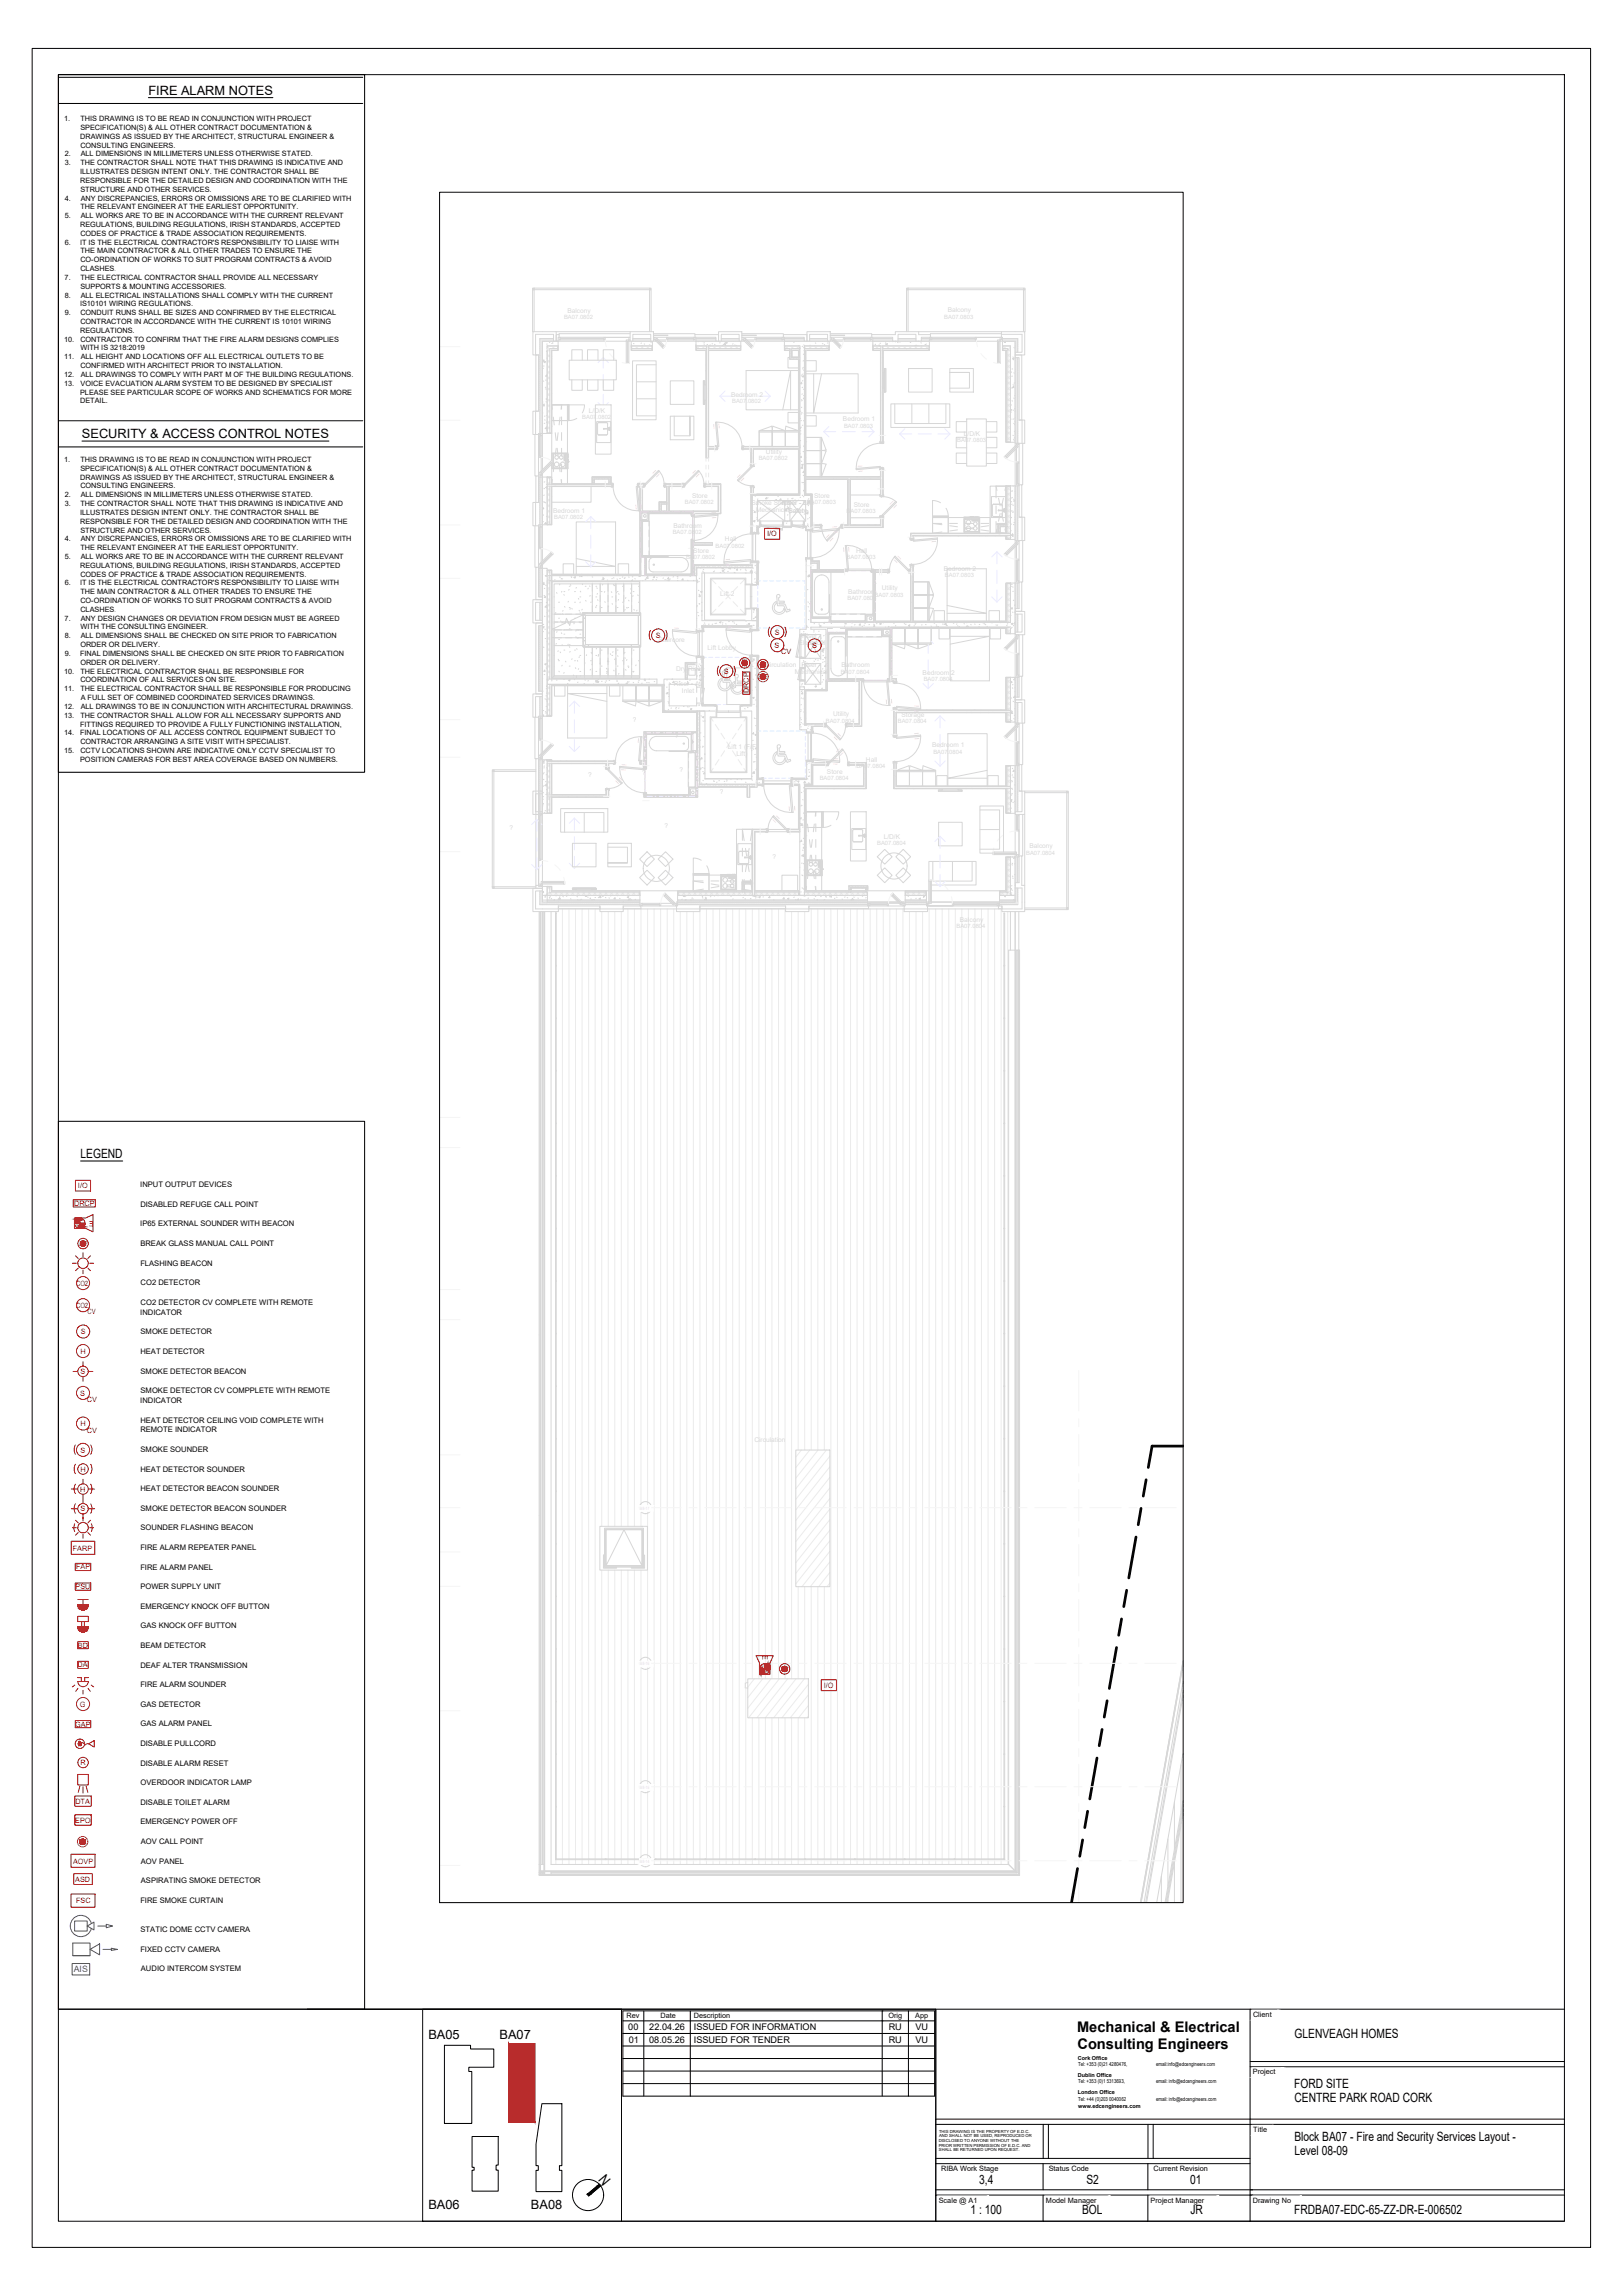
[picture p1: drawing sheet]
<svg xmlns="http://www.w3.org/2000/svg" width="594mm" height="841mm" viewBox="0 0 594 841" stroke-linecap="round" stroke-linejoin="round" font-family="sans-serif">
<defs><g id="words">
<g font-size="5.4">
<text x="394.5" y="744.7">Mechanical &amp; Electrical</text>
<text x="394.6" y="750.9">Consulting Engineers</text>
<text x="218.9" y="798.8" transform="rotate(50 218.9 798.8)">N</text>
</g>
<g font-size="4.7">
<text x="54.3" y="34.8">FIRE ALARM NOTES</text>
<text x="30" y="160.6">SECURITY &amp; ACCESS CONTROL NOTES</text>
<text x="29.5" y="424.5">LEGEND</text>
<text x="156.9" y="747.1">BA05</text>
<text x="183" y="747.1">BA07</text>
<text x="474.1" y="746.8">GLENVEAGH HOMES</text>
<text x="474" y="765.2">FORD SITE</text>
<text x="474.2" y="770.4">CENTRE PARK ROAD CORK</text>
<text x="474.1" y="784.6">Block BA07 - Fire and Security Services Layout -</text>
<text x="474.1" y="789.9">Level 08-09</text>
<text x="358.7" y="800.5">3,4</text>
<text x="397.9" y="800.5">S2</text>
<text x="436" y="800.5">01</text>
<text x="156.9" y="809.6">BA06</text>
<text x="194.5" y="809.6">BA08</text>
<text x="355.4" y="811.4">1 : 100</text>
<text x="396.4" y="811.4">BOL</text>
<text x="436" y="811.4">JR</text>
<text x="474" y="811.4">FRDBA07-EDC-65-ZZ-DR-E-006502</text>
</g>
<g font-size="3.4">
<text x="230.1" y="744">00</text>
<text x="237.8" y="744">22.04.26</text>
<text x="254.1" y="744">ISSUED FOR INFORMATION</text>
<text x="325.5" y="744">RU</text>
<text x="335.3" y="744">VU</text>
<text x="230.3" y="748.8">01</text>
<text x="237.8" y="748.8">08.05.26</text>
<text x="254.1" y="748.8">ISSUED FOR TENDER</text>
<text x="325.5" y="748.8">RU</text>
<text x="335.3" y="748.8">VU</text>
</g>
<text font-size="3.2" fill="#00f" x="27" y="722.7">AIS</text>
<g font-size="2.8">
<text x="51.4" y="435.1">INPUT OUTPUT DEVICES</text>
<text x="51.4" y="442.3">DISABLED REFUGE CALL POINT</text>
<text x="51.4" y="449.4">IP65 EXTERNAL SOUNDER WITH BEACON</text>
<text x="51.4" y="456.6">BREAK GLASS MANUAL CALL POINT</text>
<text x="51.4" y="463.8">FLASHING BEACON</text>
<text x="51.5" y="471">CO2 DETECTOR</text>
<text x="51.5" y="478.2">CO2 DETECTOR CV COMPLETE WITH REMOTE</text>
<text x="51.4" y="481.8">INDICATOR</text>
<text x="51.5" y="489">SMOKE DETECTOR</text>
<text x="51.4" y="496.2">HEAT DETECTOR</text>
<text x="51.5" y="503.4">SMOKE DETECTOR BEACON</text>
<text x="51.4" y="514.1">INDICATOR</text>
<text x="51.5" y="510.5">SMOKE DETECTOR CV COMPPLETE WITH REMOTE</text>
<text x="51.4" y="521.3">HEAT DETECTOR CEILING VOID COMPLETE WITH</text>
<text x="51.4" y="524.9">REMOTE INDICATOR</text>
<text x="51.5" y="532.1">SMOKE SOUNDER</text>
<text x="51.4" y="539.3">HEAT DETECTOR SOUNDER</text>
<text x="51.4" y="546.5">HEAT DETECTOR BEACON SOUNDER</text>
<text x="51.5" y="553.7">SMOKE DETECTOR BEACON SOUNDER</text>
<text x="51.5" y="560.9">SOUNDER FLASHING BEACON</text>
<text x="51.4" y="568">FIRE ALARM REPEATER PANEL</text>
<text x="51.4" y="575.2">FIRE ALARM PANEL</text>
<text x="51.4" y="582.3">POWER SUPPLY UNIT</text>
<text x="51.4" y="589.5">EMERGENCY KNOCK OFF BUTTON</text>
<text x="51.5" y="596.7">GAS KNOCK OFF BUTTON</text>
<text x="51.4" y="603.9">BEAM DETECTOR</text>
<text x="51.4" y="611.1">DEAF ALTER TRANSMISSION</text>
<text x="51.4" y="618.3">FIRE ALARM SOUNDER</text>
<text x="51.5" y="625.5">GAS DETECTOR</text>
<text x="51.5" y="632.6">GAS ALARM PANEL</text>
<text x="51.4" y="639.8">DISABLE PULLCORD</text>
<text x="51.4" y="647">DISABLE ALARM RESET</text>
<text x="51.5" y="654.2">OVERDOOR INDICATOR LAMP</text>
<text x="51.4" y="661.4">DISABLE TOILET ALARM</text>
<text x="51.4" y="668.6">EMERGENCY POWER OFF</text>
<text x="51.6" y="675.8">AOV CALL POINT</text>
<text x="51.6" y="682.9">AOV PANEL</text>
<text x="51.6" y="690.1">ASPIRATING SMOKE DETECTOR</text>
<text x="51.4" y="697.3">FIRE SMOKE CURTAIN</text>
<text x="51.5" y="708.1">STATIC DOME CCTV CAMERA</text>
<text x="51.4" y="715.2">FIXED CCTV CAMERA</text>
<text x="51.6" y="722.4">AUDIO INTERCOM SYSTEM</text>
</g>
<g font-size="2.7">
<text x="23.5" y="44.4">1.</text>
<text x="29.4" y="47.6">SPECIFICATION(S) &amp; ALL OTHER CONTRACT DOCUMENTATION &amp;</text>
<text x="29.5" y="44.4">THIS DRAWING IS TO BE READ IN CONJUNCTION WITH PROJECT</text>
<text x="29.3" y="50.9">DRAWINGS AS ISSUED BY THE ARCHITECT, STRUCTURAL ENGINEER &amp;</text>
<text x="23.7" y="57.3">2.</text>
<text x="29.4" y="54.1">CONSULTING ENGINEERS.</text>
<text x="29.6" y="57.3">ALL DIMENSIONS IN MILLIMETERS UNLESS OTHERWISE STATED.</text>
<text x="23.7" y="60.6">3.</text>
<text x="29.3" y="63.8">ILLUSTRATES DESIGN INTENT ONLY. THE CONTRACTOR SHALL BE</text>
<text x="29.5" y="60.6">THE CONTRACTOR SHALL NOTE THAT THIS DRAWING IS INDICATIVE AND</text>
<text x="29.3" y="67">RESPONSIBLE FOR THE DETAILED DESIGN AND COORDINATION WITH THE</text>
<text x="29.4" y="70.3">STRUCTURE AND OTHER SERVICES.</text>
<text x="23.8" y="73.5">4.</text>
<text x="29.5" y="76.7">THE RELEVANT ENGINEER AT THE EARLIEST OPPORTUNITY.</text>
<text x="29.6" y="73.5">ANY DISCREPANCIES, ERRORS OR OMISSIONS ARE TO BE CLARIFIED WITH</text>
<text x="23.7" y="80">5.</text>
<text x="29.3" y="83.2">REGULATIONS, BUILDING REGULATIONS, IRISH STANDARDS, ACCEPTED</text>
<text x="29.6" y="80">ALL WORKS ARE TO BE IN ACCORDANCE WITH THE CURRENT RELEVANT</text>
<text x="23.7" y="89.6">6.</text>
<text x="29.3" y="89.6">IT IS THE ELECTRICAL CONTRACTOR'S RESPONSIBILITY TO LIAISE WITH</text>
<text x="29.4" y="86.4">CODES OF PRACTICE &amp; TRADE ASSOCIATION REQUIREMENTS.</text>
<text x="29.5" y="92.9">THE MAIN CONTRACTOR &amp; ALL OTHER TRADES TO ENSURE THE</text>
<text x="29.4" y="96.1">CO-ORDINATION OF WORKS TO SUIT PROGRAM CONTRACTS &amp; AVOID</text>
<text x="29.4" y="99.3">CLASHES</text>
<text x="23.7" y="102.6">7.</text>
<text x="29.4" y="105.8">SUPPORTS &amp; MOUNTING ACCESSORIES.</text>
<text x="29.5" y="102.6">THE ELECTRICAL CONTRACTOR SHALL PROVIDE ALL NECESSARY</text>
<text x="23.7" y="109">8.</text>
<text x="29.3" y="112.3">IS10101 WIRING REGULATIONS.</text>
<text x="29.6" y="109">ALL ELECTRICAL INSTALLATIONS SHALL COMPLY WITH THE CURRENT</text>
<text x="23.7" y="115.5">9.</text>
<text x="29.4" y="115.5">CONDUIT RUNS SHALL BE SIZES AND CONFIRMED BY THE ELECTRICAL</text>
<text x="29.4" y="118.7">CONTRACTOR IN ACCORDANCE WITH THE CURRENT IS 10101 WIRING</text>
<text x="23.5" y="125.2">10.</text>
<text x="29.3" y="122">REGULATIONS.</text>
<text x="29.4" y="125.2">CONTRACTOR TO CONFIRM THAT THE FIRE ALARM DESIGNS COMPLIES</text>
<text x="23.5" y="131.7">11.</text>
<text x="29.5" y="128.4">WITH IS 3218:2019</text>
<text x="29.6" y="131.7">ALL HEIGHT AND LOCATIONS OFF ALL ELECTRICAL OUTLETS TO BE</text>
<text x="29.4" y="134.9">CONFIRMED WITH ARCHITECT PRIOR TO INSTALLATION.</text>
<text x="23.5" y="138.1">12.</text>
<text x="23.5" y="141.4">13.</text>
<text x="29.5" y="141.4">VOICE EVACUATION ALARM SYSTEM TO BE DESIGNED BY SPECIALIST</text>
<text x="29.6" y="138.1">ALL DRAWINGS TO COMPLY WITH PART M OF THE BUILDING REGULATIONS.</text>
<text x="29.3" y="144.6">PLEASE SEE PARTICULAR SCOPE OF WORKS AND SCHEMATICS FOR MORE</text>
<text x="29.3" y="147.8">DETAIL.</text>
<text x="23.5" y="169.3">1.</text>
<text x="29.4" y="172.5">SPECIFICATION(S) &amp; ALL OTHER CONTRACT DOCUMENTATION &amp;</text>
<text x="29.5" y="169.3">THIS DRAWING IS TO BE READ IN CONJUNCTION WITH PROJECT</text>
<text x="29.3" y="175.7">DRAWINGS AS ISSUED BY THE ARCHITECT, STRUCTURAL ENGINEER &amp;</text>
<text x="29.4" y="179">CONSULTING ENGINEERS.</text>
<text x="23.7" y="185.4">3.</text>
<text x="23.7" y="182.2">2.</text>
<text x="29.5" y="185.4">THE CONTRACTOR SHALL NOTE THAT THIS DRAWING IS INDICATIVE AND</text>
<text x="29.6" y="182.2">ALL DIMENSIONS IN MILLIMETERS UNLESS OTHERWISE STATED.</text>
<text x="29.3" y="188.7">ILLUSTRATES DESIGN INTENT ONLY. THE CONTRACTOR SHALL BE</text>
<text x="29.3" y="191.9">RESPONSIBLE FOR THE DETAILED DESIGN AND COORDINATION WITH THE</text>
<text x="29.4" y="195.1">STRUCTURE AND OTHER SERVICES.</text>
<text x="23.8" y="198.4">4.</text>
<text x="29.5" y="201.6">THE RELEVANT ENGINEER AT THE EARLIEST OPPORTUNITY.</text>
<text x="29.6" y="198.4">ANY DISCREPANCIES, ERRORS OR OMISSIONS ARE TO BE CLARIFIED WITH</text>
<text x="23.7" y="204.8">5.</text>
<text x="29.3" y="208.1">REGULATIONS, BUILDING REGULATIONS, IRISH STANDARDS, ACCEPTED</text>
<text x="29.6" y="204.8">ALL WORKS ARE TO BE IN ACCORDANCE WITH THE CURRENT RELEVANT</text>
<text x="23.7" y="214.5">6.</text>
<text x="29.3" y="214.5">IT IS THE ELECTRICAL CONTRACTOR'S RESPONSIBILITY TO LIAISE WITH</text>
<text x="29.4" y="211.3">CODES OF PRACTICE &amp; TRADE ASSOCIATION REQUIREMENTS.</text>
<text x="29.4" y="221">CO-ORDINATION OF WORKS TO SUIT PROGRAM CONTRACTS &amp; AVOID</text>
<text x="29.5" y="217.7">THE MAIN CONTRACTOR &amp; ALL OTHER TRADES TO ENSURE THE</text>
<text x="23.7" y="227.4">7.</text>
<text x="29.4" y="224.2">CLASHES</text>
<text x="29.6" y="227.4">ANY DESIGN CHANGES OR DEVIATION FROM DESIGN MUST BE AGREED</text>
<text x="23.7" y="233.9">8.</text>
<text x="29.5" y="230.7">WITH THE CONSULTING ENGINEER.</text>
<text x="29.6" y="233.9">ALL DIMENSIONS SHALL BE CHECKED ON SITE PRIOR TO FABRICATION</text>
<text x="29.4" y="237.1">ORDER OR DELIVERY.</text>
<text x="23.7" y="240.4">9.</text>
<text x="29.3" y="240.4">FINAL DIMENSIONS SHALL BE CHECKED ON SITE PRIOR TO FABRICATION</text>
<text x="29.4" y="243.6">ORDER OR DELIVERY.</text>
<text x="23.5" y="246.9">10.</text>
<text x="29.4" y="250.1">COORDINATION OF ALL SERVICES ON SITE.</text>
<text x="29.5" y="246.9">THE ELECTRICAL CONTRACTOR SHALL BE RESPONSIBLE FOR</text>
<text x="23.5" y="253.3">11.</text>
<text x="29.5" y="253.3">THE ELECTRICAL CONTRACTOR SHALL BE RESPONSIBLE FOR PRODUCING</text>
<text x="29.6" y="256.5">A FULL SET OF COMBINED COORDINATED SERVICES DRAWINGS.</text>
<text x="23.5" y="259.8">12.</text>
<text x="23.5" y="263">13.</text>
<text x="29.5" y="263">THE CONTRACTOR SHALL ALLOW FOR ALL NECESSARY SUPPORTS AND</text>
<text x="29.6" y="259.8">ALL DRAWINGS TO BE IN CONJUNCTION WITH ARCHITECTURAL DRAWINGS.</text>
<text x="23.5" y="269.5">14.</text>
<text x="29.3" y="266.2">FITTINGS REQUIRED TO PROVIDE A FULLY FUNCTIONING INSTALLATION,</text>
<text x="29.3" y="269.5">FINAL LOCATIONS OF ALL ACCESS CONTROL EQUIPMENT SUBJECT TO</text>
<text x="23.5" y="275.9">15.</text>
<text x="29.4" y="272.7">CONTRACTOR ARRANGING A SITE VISIT WITH SPECIALIST.</text>
<text x="29.4" y="275.9">CCTV LOCATIONS SHOWN ARE INDICATIVE ONLY CCTV SPECIALIST TO</text>
<text x="29.3" y="279.2">POSITION CAMERAS FOR BEST AREA COVERAGE BASED ON NUMBERS.</text>
<text x="229.5" y="739.6">Rev</text>
<text x="241.9" y="739.6">Date</text>
<text x="254.1" y="739.6">Description</text>
<text x="325.4" y="739.6">Orig</text>
<text x="335.2" y="739.6">App</text>
<text x="458.9" y="739">Client</text>
<text x="458.9" y="760.1">Project</text>
<text x="459" y="781.2">Title</text>
<text x="344.7" y="795.6">RIBA Work Stage</text>
<text x="384.1" y="795.6">Status Code</text>
<text x="422.5" y="795.6">Current Revision</text>
<text x="343.8" y="807.2">Scale @ A1</text>
<text x="383.1" y="807.2">Model Manager</text>
<text x="421.4" y="807.2">Project Manager</text>
<text x="458.9" y="807.2">Drawing No</text>
</g>
<g font-size="2.7" fill="#f00">
<text x="281" y="196.5">I/O</text>
<text x="240.2" y="233.8">S</text>
<text x="283.8" y="232.6">S</text>
<text x="283.7" y="237.4">S</text>
<text x="286.1" y="239.8">CV</text>
<text x="297.5" y="237.5">S</text>
<text x="265.1" y="247">S</text>
<text x="274.2" y="254.1" transform="rotate(-90 274.2 254.1)">DRCP</text>
<text x="28.6" y="435.4">I/O</text>
<text x="27.1" y="441.9">DRCP</text>
<text x="34.4" y="447.4" transform="rotate(-180 34.4 447.4)">E</text>
<text x="27.9" y="471.2">CO2</text>
<text x="27.9" y="479.3">CO2</text>
<text x="32.1" y="481.7">CV</text>
<text x="29.6" y="488.9">S</text>
<text x="29.5" y="496.1">H</text>
<text x="29.5" y="503.6">S</text>
<text x="29.4" y="511.4">S</text>
<text x="31.8" y="513.8">CV</text>
<text x="29.4" y="522.7">H</text>
<text x="31.8" y="525.1">CV</text>
<text x="29.5" y="532.3">S</text>
<text x="29.4" y="539.4">H</text>
<text x="29.4" y="546.7">H</text>
<text x="29.5" y="553.9">S</text>
<text x="26.6" y="568.2">FARP</text>
<text x="27.9" y="575.1">FAP</text>
<text x="27.7" y="582.3">PSU</text>
<text x="28.5" y="603.8">BD</text>
<text x="28.4" y="611">DA</text>
<text x="279.2" y="606.4" transform="rotate(90 279.2 606.4)">E</text>
<text x="301.7" y="618.4">I/O</text>
<text x="29.3" y="625.4">G</text>
<text x="27.6" y="632.7">GAP</text>
<text x="29.5" y="646.8">R</text>
<text x="27.6" y="661.1">DTA</text>
<text x="27.5" y="667.9">EPO</text>
<text x="26.8" y="682.9">AOVP</text>
<text x="27.5" y="689.6">ASD</text>
<text x="27.9" y="697.5">FSC</text>
</g>
<g font-size="2.4" fill="#d7d7d7">
<text x="353" y="159.7">L/D/K</text>
<text x="275.2" y="185">Smoke Shaft</text>
<text x="286.4" y="185.2">Riser - Life</text>
<text x="275.4" y="187.7">- MechanicalSafety</text>
<text x="246.6" y="193.4">Bathroom</text>
<text x="253.9" y="202.6">Store</text>
<text x="310.7" y="217.6">Bathroom</text>
<text x="293.8" y="233.9">Riser -</text>
<text x="241.2" y="235.4">Staircore</text>
<text x="292.5" y="236.5">Electrical</text>
<text x="247.7" y="245.8">Dry Riser</text>
<text x="280.3" y="244.4">Circulation</text>
<text x="293.6" y="244.5">Riser -</text>
<text x="246.8" y="251.3">Riser - Air</text>
<text x="291.1" y="247.2">Mechanical</text>
<text x="330.2" y="262.8">Storage</text>
<text x="247.2" y="270.4">?</text>
<text x="266.6" y="274.5">Lift 1 (F/F</text>
<text x="317.2" y="279.3">Hall</text>
<text x="235.2" y="283.9">?</text>
</g>
<g font-size="2.1" fill="#d7d7d7">
<text x="350.6" y="162">BA07.0803</text>
<text x="295.6" y="184.8">BA07.0803</text>
<text x="310.1" y="188.1">BA07.0803</text>
<text x="246.4" y="195.7">BA07.0802</text>
<text x="251.3" y="204.9">BA07.0802</text>
<text x="310.1" y="205">BA07.0803</text>
<text x="310.4" y="219.8">BA07.0803</text>
<text x="320.3" y="218.7">BA07.0803</text>
<text x="307.9" y="246.8">BA07.0804</text>
<text x="338.3" y="249.7">BA07.0804</text>
<text x="302.5" y="264.8">BA07.0804</text>
<text x="313.7" y="281.6">BA07.0804</text>
</g>
<g font-size="2">
<text x="394.8" y="754.8">Cork Office</text>
<text x="394.8" y="761">Dublin Office</text>
<text x="394.9" y="757.1">Tel: +353 (0)21 4280476,</text>
<text x="423.4" y="757.1">email:info@edcengineers.com</text>
<text x="394.7" y="767.5">London Office</text>
<text x="394.9" y="763.3">Tel: +353 (0)1 5313693,</text>
<text x="423.4" y="763.3">email: info@edcengineers.com</text>
<text x="394.9" y="769.8">Tel: +44 (0)203 0040062</text>
<text x="394.9" y="772.6">www.edcengineers.com</text>
<text x="423.4" y="769.8">email: info@edcengineers.com</text>
</g>
<g font-size="1.8">
<text x="41.9" y="99.3">.</text>
<text x="41.9" y="224.2">.</text>
</g>
<g font-size="1.5">
<text x="343.8" y="784.9">DISCLOSED TO ANYONE WITHOUT THE</text>
<text x="343.9" y="781.5">THIS DRAWING IS THE PROPERTY OF E.D.C.</text>
<text x="344" y="783.2">AND SHALL NOT BE USED, REPRODUCED OR</text>
<text x="343.8" y="786.6">PRIOR WRITTEN PERMISSION OF E.D.C. AND</text>
<text x="343.9" y="788.4">SHALL BE RETURNED UPON REQUEST.</text>
</g>
</g></defs>
<!-- layer: A-010-M_LINE-T -->
<path d="M235.8 736.9v31.2M252.8 736.9v31.2M323.4 736.9h-95.3v31.2h114.2v-31.2h-19.2v31.2M332.7 736.9v31.2M228.1 740.6h95.3M228.1 745.2h114.2M228.1 749.8h114.2M228.1 754.4h114.2M228.1 759h114.2M323.1 740.6h19.2M228.1 763.6h114.2" fill="none" stroke="#000" stroke-width=".37"/>
<!-- layer: X-PD2-08|A-ROOF-PATT -->
<path d="M432.5 646.8v17.2M427.8 674v17.2M430.2 660.4v17.2M432.5 669v28.2M425.4 687.6v9.6M427.8 696.2v1M430.2 682.6v14.6" fill="none" stroke="#d7d7d7" stroke-width=".37"/>
<!-- layer: X-PD2-08|A-WALL -->
<g fill="none" stroke="#d7d7d7" stroke-width=".37">
<path d="M196.3 130.1h.9v20.6h-.9M196.3 130.1h-1.1v-8.6h8.5v3.5h-5v33.8h-1.5v.4h-2v-8.5h1.1M196.3 130.1v20.6M200.4 127.7v31.1v-30.4M202.1 128.4v30.4h-1.7M202.1 128.4h.1M202.7 125v-2.5h-6.5v7.6M202.7 124.1h-5v34.7M203.7 122.6h1.1v1h-.4v1.4h-.7zM203.7 125h.7M204.3 126.8h-3.9h4M204.3 127.7h-2.9v31"/>
<path d="M204.4 126.8l-.1 1.5h-2.4v30.4h-1.5M204.4 126.8v1.6h-2.3M230.8 121.5h8.5v3.5h-8.5zM231.2 126.8h7.8l-.1 1.6h-7.7zM231.2 126.8h.1M231.3 126.8v1.5h7.5l.1-1.5M231.3 127.7h7.5M231.3 126.8h7.5M231.8 125v-2.5h6.5v2.5M231.8 124.1h6.5M254.9 126.8h16.4M254.9 125h8.3"/>
<path d="M254.9 125v-1.4h-.4v-1h8.7v2.4M254.9 123.6h7.3v1.4h1M254.9 126.8v1.6h3.7v39.4M254.9 125h7.3M254.9 124.1h7.3M254.9 126.8l.2 1.5h3.6M255.1 126.8h3.6v41M255.1 127.7h3.6M259.4 127.7h11.8M263.2 121.5h8.5v3.5h-8.5zM264.2 125v-2.5h6.5v2.5M264.2 124.1h6.5"/>
<path d="M271.2 126.8h-11.8v37h3.1M271.3 126.8l-.1 1.5h-11.8M271.3 126.8v1.6h-11.8v35.2h3M286.9 122.6h8.7v2.4h-8.3v-1.4h-.4zM287.3 126.8h5.1M287.3 123.6h7.3v1.4h1M287.3 126.8l.2 1.5 1.7 .1h-1.9zM287.3 124.1h7.3M287.5 126.8h5.4M287.5 127.7h1.8v3.9h3.6M289.8 128.3h2.8v2.8M289.9 128.4v2.6h2.5"/>
<path d="M290 128.4h2.5v2.5h-2.5zM292.4 131h.1M292.4 131.1h.1M292.5 131.1h.4M292.9 127.7h-3.1v3.4h2.6M294.6 127.7h9M294.6 128.3v.1M295 128.3v46.5M295.6 121.5h8.5v3.5h-8.5zM296.5 125v-2.5h6.6v2.5M296.5 124.1h6.6M303.6 126.8h-9h9.1"/>
<path d="M303.7 126.8l-.1 1.5-8.6 .1M303.7 126.8v1.6h-8.6v46.3h27.4v-3M319.7 125h8.2M319.7 125v-1.4h-.4v-1h8.6v-1.1h8.6v1.1h4.3v1h-.4v1.4h-3M319.7 123.6h7.2v1.4h1M319.7 125h7.2M319.7 124.1h7.2M319.7 126.8l.1 1.5h2.8M319.8 126.8h2.8v35.3M319.8 127.7h2.8M323.3 127.7h17M327.9 125h8.6"/>
<path d="M328.9 125v-2.5h6.6v2.5M328.9 124.1h6.6M336.5 125h3.9M337.4 124.1h3M340.3 126.8h-17v35.3M340.4 126.8l-.1 1.5h-17M340.4 123.6h-3v1.4h-.9M366.8 121.5h8.5v8.6h-3.5v-5.1h-4.6v-1.4h-.4zM366.8 122.5h7.5v6.6h-2.5M367.2 126.8h2.9v35.3M367.2 124.1h5.6v5M367.2 126.8v1.6h1.2"/>
<path d="M367.2 126.8l.1 1.5 1.3 .1M367.3 126.8h2.8v35.1M367.3 127.7h1.8v.6M368.4 128.4v33.7h1.7M368.4 128.4h.1M368.6 128.4v33.5l1.5 .2M368.6 128.3v.1M369.1 127.7v34.2M371.8 130.1h2.4v23.8h1.1v8.6h-3.5zM371.8 131.1h1.5v22.8h.9M372.8 131.1v31.4M196.2 150.7v8.5"/>
<path d="M196.3 150.7h.9M374.3 153.9v8.6M197.2 174.8v9.3h-.9M197.7 174.8v17.5M198.7 174.8v17.5h-1.5v.4h-2v-8.6h1.1M200.4 174.8v17.5M200.4 174.8h1.7v2.5h14.8M200.4 174.8l1.5 .1v2.6M200.4 174.9v2.6h23.8M201.4 174.9v2.6M201.4 178.1v14.1M201.9 178.1v14.1l-1.5 .1"/>
<path d="M216.9 177.3v-2.5h6.9v2.5h.4M216.9 177.3h.1M217 177.3v-2.4h6.7v2.4M217.6 177.5h5.5v-2h-5.5v2h-.5v-2.5h6.4v2.5h-.4M224.2 178.3h-22.1v14h-1.7M224.2 178.1h-23.8v14.1M233.9 178.3h.5v32.2h-32.3v-1.6h-1.7M233.9 178.1h.6v9.5h.2M233.9 177.3h1.9M233.9 177.5h1.9M235.8 178.3h-.5v9h6.1v-3.4h2.8v-5.6h-.6M235.8 178.1h-.6v9.5"/>
<path d="M243.6 178.1h.7v9.5M243.6 177.3h6.8M243.6 177.5h6.8M250.4 178.3h-5.3v9h18v-9h-4.9M250.4 178.1h-5.5v9.5M258.2 178.1h5v9.3h-9.5v.2M258.2 177.3h.4M258.2 177.5h.5M258.7 177.4v.1M259.4 177.5h4.4v10.6h-10.1M259.4 177.4v.1M259.5 177.3h4.5v10.9h-10v.6"/>
<path d="M262.5 164.6h-3v3.2M262.5 164.4h-3.1v3.4M272.1 163.8h20.8M272.1 164.4h3.1v6.2M272.1 163.6h20.4l.1-31.9v32.1M272.1 164.6h2.9v6M275 178.4v16.9M275.2 178.4v2.6M275.9 178.4v2.6M276 170.6v-6h16.5v16.5h-17.5M276 178.4v2.6M292.6 164.4v16.8h-17.4v14.1"/>
<path d="M292.9 164.4h-17v6.2M294.6 175.5h16v17h-2.3M295 175.5v5.7h2.3v11.3M322.5 162.1v-33.7h-2.8v-1.6h20.7v1.6h-17v33.7M322.6 171.7v3.1h-28M323.3 171.7v9.9M323.4 171.7v9.9M369.1 178.2h-.5v14.2M370.1 178.1v19.6M370.1 178.2l-1.7-.1v14.1h-2.9v3.2h-31.9v2.1M370.1 178.1h.1M371.8 178.1v11.4"/>
<path d="M372.8 178.1v20M373.3 178.1v11.4h.9M196.2 184.1v8.6M196.3 184.1v-9.7h.9v.4h1.5v9.3M196.3 184.1h.9M234.5 187.4v23.2h-32.6v-1.5h-1.5M235.2 187.4h6.4M242.2 187.3l2.1 .1M244.1 184.7h-2v2.9M244.2 184.1h-2.7v3.2M244.2 184.7v2.6h-2M244.3 184.7v-.5h-2.7v3.4"/>
<path d="M244.9 187.4h9M253.7 199h7.2M253.7 199.7h7.2M253.9 188.1v.7M253.9 198.5v.5M253.9 199.7v10.7M254 198.5v.4h6.9M260.9 199.8h-6.9v10.6M275.5 183.4v7.5M275.5 192.9v2.4M277.6 192.9h.7M278.3 193.2h-.7v2.1"/>
<path d="M278.3 193.3h-.6v2M287 192.9h2.8M287 193.2h2.8M287 193.3h2.8M289.3 183.4l5.8 7.5M292.9 181v-.3v.8M294.6 192.9h.7M294.6 193.2h.7M294.6 193.3h.7M294.6 181.5h.4M295.1 183.4l-5.8 7.5M297 192.5h3.6"/>
<path d="M297 193.2h3.6M297 192.9v1.2M297.3 193.2v.9M300.6 192.4h-3.2v-11.3h-2.3v-5.5h15.4v16.8h-2.2M300.6 193.3h-3.2v.8M322.5 181.6v-6h-11.1v16.8h11.1v-3M322.6 181.6v-6.1h-11.3v17h11.3v-3.1M323.3 189.4v3.8h-15M323.4 189.4v3.9h-15.1M334.5 197.5v-1.2h33.9v1.4l1.7-.1M368.4 193l.2 2.6M368.4 193v2.4l-2.1 .2"/>
<path d="M368.4 192.3h-2.7v3.1M368.6 196.2v1.4h.5M369.1 195.6v-2.7h-2.8v2.7h-.5v-3.2h3.3v-14.2h1v17.4h-36.4v1.9M369.1 196.2v1.4h1v-1.4h-35.8v1.3M370.1 197.7h.1M371.8 189.5v-11.4h1.5v-.4h.9v11.8M371.8 189.5v8.6h3.5v-8.6h-1.1M373.3 189.5h.9M374.3 189.5v8.6M195.2 219.8h3.5v8.5h-3.5zM197.2 208.3v10.5h1.5v1M197.7 208.3v10.5"/>
<path d="M198.7 218.8v-10.5h-1.5v-.4h-.9v11.9h2.4M198.7 208.3v11.5M201.4 209.1v39.8h-1M254.4 210.9h.7v2M275 205.9v1.4l-20.7-.2v3.8M275 207.1l-20.9-.1v3.9h.3v-3.6h21.1M275.2 205.9v1.4M275.5 207.9h-20.4v3M275.5 205.9v2.2M277.6 205.9v8.4M277.7 205.9v8.4M297 206.3h2.4v2.8"/>
<path d="M297 205.8h2.9v3.3M297 208.8h2.3l-2.3 .1M297 204.8v1.6M297.3 204.8v1M297.4 204.8v.8h2.7v3.2h9.9M297.4 205.7h2.6v3.1M299.9 208.9h10.1M319.7 208.8h5.7M319.7 208.9h.8M320.3 209.6h5.1M320.5 209.6v18.5M325.4 209.7h-4.8v18.4"/>
<path d="M325.4 208.9h-5.1v.2M333.2 209.6h.5v18.5M333.2 209.7h.4v18h-12.9M333.6 207.2v1.6h-.4M333.7 207.2v1.7h-.5M334.3 207.2v20.9M334.5 207.2v20.5h33.9v-14l1.7 .1M369.1 213.8h-.5v14h-34.3M370.1 213.7v13.9M370.1 213.8h-1v14.3M370.1 213.8v14.3M371.8 213.7v10.3"/>
<path d="M371.8 213.7h1.5v-.4h.9v10.7h-2.4M371.8 213.7v9.3h1.5v-9.3M372.8 213.7v9.3M196.3 228.3h2.4v26h-2.4zM197.7 220.7v6.6M197.7 229.3v24M198.7 229.3h-1.5v24h1.5M198.7 220.7h-2.5v6.6h2.5M257.1 229.7v1.4zM274.9 229.8v1M275 229.8v1M275.3 229.3v.4h-17.9v1.4"/>
<path d="M275.3 229.8h-17.8v1.3M275.3 229.7v1.1M277.6 222.9v7.9M277.7 222.9v7.9M294.9 232.5l5.7 8.7M300.6 232.6l-5.7 8.6M320.7 227.8h13M368.4 230.3v1.9h1.7M368.4 230.3h-41.8v18.4h1.7v1.3M368.4 230.3h.1M369.1 229.8v2.3M370.1 230.3v1.9"/>
<path d="M370.1 232.2l-1.5-.1v-1.9h-42.1v18.6M370.1 229.8v2.3M371.8 224.1h3.5v8.5h-3.5zM371.8 225.1h2.5v6.5h-2.5M371.8 223v1M372.8 225.1v6.5M195.2 254.3h3.5v8.2h-1.5v.3h-2zM197.7 255.3v7.2M198.7 255.3h-2.5v7.5M200.4 251.3v11.2M200.4 250.8v11.7M201.4 248.9h.5l.2-38-.2 38"/>
<path d="M201.4 250.8v11.5M202.1 251.3v11.1h-1.7M202.1 251.3h40.6v9.7l12.5-.1v7.4M202.1 251.3h.1M255.2 242.8h-4.2v6.1M255.2 243v.5h-3.5v5.4M255.2 242.9l-4 .1v5.9M255.2 242.8l-4.1 .1v6M255.2 243.5v.1M257.1 240.8v11zM257.1 257.6v.6M257.4 240.8v11"/>
<path d="M257.4 257.6v.6M257.5 240.8v11M257.5 257.6v.6M262.5 258.3h-5.4v.4h5.4M262.5 258.2l-5.4 .1M271.2 258.3h4.1v.4h-4.1h4.1M271.2 258.2l4.1 .1M274.9 240.5v17.7M275 240.5v17.7M275.3 240.5v17.7M277.2 258.7v27M277.6 240.5v44.8h1.7"/>
<path d="M277.7 240.5v44.7h1.6M294.6 253v.1M294.8 252.7v.3M294.8 243.2l5.8 7.5M295 253v12.4h2.5M295 253v.1M295.1 253.1v12.1M295.1 253.1h7.9v-3.5h11.7v15.6h-4.6M300.6 243.2l-5.8 7.5M314.8 249.5h-11.9v3.5h-7.9M314.8 249.3v16.1h-4.7M315.5 249.3v16.8h-5.4"/>
<path d="M315.5 249.5h.4M315.9 249.6h-.3v16.6h-5.5M325.6 249.6h1.8v.4M325.6 249.5h.9M326.3 249.3v.2h1.2v.5M326.3 248.8h1.9v1.2M327.4 259.7v10.1M327.5 259.7v10.1M328.2 259.7l.1 .6M369.1 248.4h-.5v11.9M370.1 248.2v16.4M370.1 248.4l-1.7-.2v12h-40.1v-.5"/>
<path d="M370.1 248.2h.1M371.8 248.2v8.3M371.8 248.2h1.5v-.4h.9v8.7h-2.4M371.8 248.2v7.3h1.5v-7.3M371.8 256.5h3.5v8.5h-3.5zM371.8 257.4h2.5v7.6M371.8 255.5v1M372.8 248.2v7.3M372.8 257.4v7.6M196.3 278h.9v.4h1.5v19.7h-1.5v.4h-.9zM197.2 278.4v19.7M197.7 278.4v19.7"/>
<path d="M198.7 278.4v19.7M200.4 278.4v19.7M200.4 278.4l1.7 .1v.4h22.9M200.4 278.5l1.5 .1v.4M200.4 262.3h1.5v-11.2h41v9.8h12.6v-.3v27.5h18.3M200.4 278.6v.4h24.6M201.4 278.6v.4M201.4 279.7v11.6M201.9 279.7v11.6M225 279.7h-2.2v1.9M225 279.8h-2.1v1.8M234.7 279h1.5h-.2"/>
<path d="M234.7 279.7h1.2M234.7 279.8h1.2v1.4M235.9 279.7h.3h-.2M235.9 279.7l.1 1.5M255.2 268.3l-19.3-.1v10.7h-1.2M255.2 268.3h-19.2l-.1 10.7M255.2 268.3h.3l-.3 .2v19.9M255.4 268.5v19.8h18.4M255.4 260.9v7.4M256.2 260.6v26.9h17.6M295.1 265.2h.1M295.1 265.2h7.2"/>
<path d="M297.2 266.1h5.1M297.2 279.6h5.9M297.5 266.1v2.2M297.5 278.9v.7M297.7 278.9v.5h5.4M302.3 265.4h-5.1v.3M302.3 266.2h-4.6v2.1M310.9 279.4h6.4v9.6h-22.1M310.9 279.6h6.2v9.3h-22.5M327.4 279.5v9.5h41v9l1.7-.1M327.5 279.5v9.4h42.6v9h-1v-9M328.2 279.5v8.7h41.9v-7.5h-1v7.5"/>
<path d="M328.2 261h.1M328.2 260.3h.1M328.3 279.5v8.6h40.1v-7.5l1.7 .1M328.3 261l-.1 8.8M328.3 260.3h41.8v-11.9h-1v11.9M328.3 261h41.8v3.5h-1v-3.5M368.6 261v3.5h.5M370.1 264.5l-1.7 .1v-3.5h-40.1v8.7M370.1 264.6h.1M195.2 289.9h3.5v8.6h-3.5zM198.7 290.9h-2.5v6.6h2.5M201.4 292v5.9"/>
<path d="M201.9 292v5.9l-1.5 .1M222 281.6v-1.8h-19.9v11.4h19.9v-1.9M222.1 281.6v-1.9h-21.7v11.6h21.7v-2M222.8 289.3v2.7h-22.4v5.9M222.9 289.3v2.8h-20.8v5.9l-1.7 .1M255.2 288.5h.2v3.5h-19.4v-1.1M255.2 288.5h.1M255.2 288.4h18.6M255.2 288.5h.3M255.4 288.5l.1 3.6h-19.6v-1.2M273.8 288.5l-.1 3.7M273.8 287.4v1"/>
<path d="M273.8 288.5v3.7M274.5 288.4h2.8M274.5 287.4v1.1M274.5 288.4l.1 3.8M274.5 287.5h2.8M274.5 288.3h2.8M274.5 288.1h2.8M274.5 288.5v3.7M277.3 287.5v.4M277.3 287.4h2M277.3 287.5v.2M277.6 285.7h1.7"/>
<path d="M279.3 287.9h-2M279.3 287.7l-2 .2M290 285.2h5.5l-5.5 .1M290 287.7h2.6v16.3M290 287.9h2.5v16h-3.8M292.9 287.4h-2.9h2.9v.3M294.6 287.4h2.6h-2.6v.3M294.6 298.1h.6M294.6 298.8h.6M295.1 298.8v27.8h15.8l-15.7-.1v-27.6M295.1 288.9v9.2M295.2 289v9"/>
<path d="M295.2 289h.1M295.2 298h.1M295.2 298.9h.1M295.5 285.3v.4h-5.5h5.5M297.2 280.3h5.9M297.5 280.3v7.4h-2.4v.5M303.1 280.4h-5.4v7.5h-2.5v.2h21.1v-7.7h-5.4M310.9 280.3h5.5v7.9h-21.8M368.6 288.9v9h.5M369.1 280.7h-.5v7.5M370.1 280.6v17.5M370.1 298v.1"/>
<path d="M371.8 289.9v-9.3h1.5v-.4h.9v9.7M371.8 289.9v8.6h3.5v-8.6h-1.1M371.8 280.6v9.3M372.8 280.6v16.9M373.3 280.6v9.3h.9M373.3 289.9h.9M374.3 289.9v7.6h-2.5M280.9 304.8h-4.5v21.7h16.3v1.6l-.1-1.5h-16.3M280.9 304h-5.2v24.1h-27.4v-.9h23.8v-3.8h3.6v.5M280.9 303.9h-5.4v19.2h-3.7v3.3M280.9 304.7h-4.6v21.7M288.7 304.8h4.2"/>
<path d="M288.7 304h4.2M288.7 304.7h4.2M369.1 314.2h-.5v12.4M370.1 314v14.1v-13.9h-1v13M370.1 314.2l-1.7-.1v12.4M370.1 314v.1M371.8 314v10.4M371.8 314h1.5v-.3h.9v10.7h1.1v9.7h-8.3v-1.1M371.8 314v9.5h1.5v-9.5M372.8 314v9.5M196.3 324.4h.9v.4h1.5v.7h-2.4zM197.5 334.1v349.1"/>
<path d="M197.7 326.5v5h36.7M197.8 334.1l.1 352.8zM198 334.1v349.1M198.7 326.5h-2.5v6.6h8.3M198.7 334.1v349.1M198.8 334.1v349.1M199.2 334.1h.3v352.8h-.3zM200.4 324.8v3.3v-3.1M200.4 324.8l1.7 .1v1.6M200.4 324.9l1.5 .1v1.6h32.3v1.5M200.4 329.8h34M201.4 328.1h33h-32.3"/>
<path d="M201.4 325v2.2h32.8M201.8 334.1v349.1h167.6v-335h2.3M202.1 326.5h.1M202.1 326.5h32.2v1.6M204.5 333v1.1h-5.8M204.5 333v-1h15.2v1M204.5 333h15.2M219.7 333v1.1h8.6v-1.1M219.7 333.1h8.6M219.7 332v1M228.3 330.6h6.1v1.4h.3v1h-6.4M228.3 332v1"/>
<path d="M234.4 332h-6.1v1M234.4 329.8v.8h-35.7v-5.1h-3.5v8.6h3.5M234.4 329.8h-34v.8M247.8 330.6h.4M247.8 333.1h8.5M248.2 329.8h69.5v.8h-69.5zM248.2 331.5h69.5M248.2 328.1h44.5M256.3 333v-1h31.4v1M256.3 333h31.4M271.8 326.5h-23.6l.1 1.6M271.8 326.4v.1"/>
<path d="M272 326.4v.1M272.1 326.6h-23.8v.6M275.5 323.3h-3.5v3.1M275.7 326.6h-3l2.8-.1 .2-2.6h-3.2v3.3h3.2M276.3 326.5v1.6h16.3M276.3 327.2h16.3M276.3 326.4v.1M287.7 333v1.1h8.6v-1.1M287.7 333.1h8.6M287.7 332v1M292.7 328.1h.1M296.3 332v1"/>
<path d="M311.5 325.2h5.8v2h-5.8zM311.5 326.6h5.8M311.6 326.5v-1.2h5.6v1.2M311.7 325.4h5.4v1.1h-5.4zM317.6 327.2v.9h-23h23.1M317.7 330.6v1.4h.4v1h-21.8M317.7 332h-21.4v1M317.8 326.4v-1.7h-6.8v2.5h-16.4M328.9 330.6h-80.7v1.4h-.4v2.1h8.5v-1.1M330.2 330.6h1M331.2 333.1h8.5M331.5 328.1h7.7"/>
<path d="M331.5 329.8h7.8M331.5 330.6v1.4h-.3v2.1h8.5v-2.1h-.4v-1.4M331.5 328.1h.1M331.5 330.6h7.8M331.5 331.5h7.8M331.5 329.8v.8M331.7 328.1l-.1-1.6h7.7v1.6M331.7 327.2v-.6h7.5v1.5M339.2 327.2h-7.5v.9h7.5M339.3 329.8v.8M339.7 330.6h.5M340.2 332h8.6"/>
<path d="M341.2 330.6h24.9M366.1 328.1h2.3M366.1 332h.9v1M366.1 328.1h.1M366.2 327.2v.9h2.9M366.2 327.2h2.9M367 330.6h-.9v1.4h-.4v1h1.3M367 330.6h4.8M367 332v1M368.4 326.5h.1M368.4 326.5h-2.3l.1 1.6M368.4 326.6h.2"/>
<path d="M368.6 326.6h-2.4v.6M368.6 327.2h.5M371.8 324.4v5.4M371.8 325.4h2.5v7.7h-7.3M371.8 329.8h-5.7v.8h.9M371.8 329.8v.8h-4.8M371.8 323.5v.9M371.8 334.1v14.1M372.8 325.4v6.1h-6.7M373.2 334.1v352.9l.2 .2M371.7 348.2h.4v337.7h-174.6v-.3h174.2zM372.1 348.2h.4v338.1"/>
<path d="M373 348.2h.4M373.2 348.2v338.8h-175.7v.2M373.4 348.2v339h-175.9h175.9zM433.3 616.2l-14.3 81M433.3 619.6l-13.7 77.6M433.3 608.6l-15.6 88.6 15.6-88.4M433.3 609.8l-15.4 87.4M433.3 621.4l-13.3 75.8M433.3 642.4l-9.6 54.8M197.5 686.3h1.7h-.5v.6v-.6M197.5 683.2v2.4M197.5 685.9v1h1.7"/>
<path d="M197.5 683.2h1.7M198 685.9v1M198.8 685.9v1M199.5 686.9h2.3M201.8 685.9v1M369.4 683.2l2.3 2.4M372.1 685.9l.4 .4M372.5 686.3h-170.7h170.7v-338.1h.5v338.7h-171.2"/>
</g>
<!-- layer: X-PD2-08|A-FLOR-HRAL -->
<path d="M277.4 183.4l10 7.5M287.4 183.4l-10 7.5M433.3 659.7l-6.6 37.5M433.3 663l-6 34.2M433.3 664.7l-5.7 32.5M433.3 661.4l-6.3 35.8" fill="none" stroke="#d7d7d7" stroke-width=".37"/>
<!-- layer: X-PD2-08|A-WALL-PATT -->
<g fill="none" stroke="#d7d7d7" stroke-width=".37">
<path d="M198.8 134.9l.2 .1M199 139.6l.2 .1M199.2 131.9l.1 .5-.5-.1zM199.3 134.1h-.3M199.7 132.5l-.5 .2 .4 .2 .2-.4M200.1 139.3h-.3M200.2 137.4l.1 .5-.4-.1zM200.3 131.2h.1M200.3 128.7h-.2M200.5 126.1h-.3M201.4 125.4l-.2 .2M202.3 125.8l-.3 .1"/>
<path d="M202.4 125.6l.2 .1M231.2 126.2h.1M232 125.9l.2 .1M234.4 125l.2 .2M235 125.7l-.2 .1M235.3 126.8h-.2M235.9 126l.2 .1M238.1 126.4h-.3M238.3 125.2l.2 .1M238.6 125.2l-.2 .2M239 126.6l-.3 .2M254.9 126.3v.1"/>
<path d="M255.4 125l.3 .2M255.8 125l-.1 .2M257.3 125l.6 .1M257.4 125.1l-.2 .1M257.8 125.3l.1 .2M257.8 126l.2 .2M257.9 125v.1M259.2 126.2l-.3 .1M259.8 126.8l.3-.4 .1 .4M261 126h-.2M261.7 126.2l.2 .1M263.8 125.6l-.2 .1"/>
<path d="M264.8 126.5l-.2 .1M265.6 126.4l.2 .1M265.6 125.7l.1 .7-.6-.2zM265.8 125.6l.5-.2-.1 .4zM268.2 125h.1M268.5 126l-.2 .1M269.1 126.4l.2 .2M269.5 126.5l.2 .1M287.3 126.5v.1M287.4 126.6l-.1 .1M290.9 125.4l-.2 .1M292.9 132.3h.1"/>
<path d="M292.9 127.5l.2 .1M293.7 137.5h-.2M293.9 135.1l.2 .2M294 126.9h-.2M294.1 139.5l-.2 .1M294.1 138.2l-.3-.3 .5-.2-.1 .5M294.1 137l-.2 .2M294.2 134.6l-.1 .2M294.3 132.2l-.2 .1M294.4 135.6l.1 .2M294.4 126.4l.1 .1M294.4 129.7l-.2 .2"/>
<path d="M294.5 128.5l.1 .1M294.5 127.3l-.2 .2M294.6 131.3h.1M294.6 129.4v.1M296.8 126.5l-.2 .1M298.3 126.8h.1M298.6 125.7l.2 .1M300.9 125l.2 .1M301.1 125v.1M301.4 125.9l-.2 .1M302.1 126.2l-.2 .2M303 125l.1 .1"/>
<path d="M303.2 125.7h-.2M303.6 125l.1 .1M319.8 126.1l-.1 .1M320.7 126.1l-.2 .2M321.7 126.8l.3-.4 .1 .4M321.8 125l.1 .1M322.5 125.8h-.2M324.4 125.6l-.1 .2M324.5 126.2l.2 .1M325 125.9l-.5 .2M325 125.9l-.1 .5-.4-.3M325.6 125.1l.2 .1"/>
<path d="M327.1 125.2h-.2M328.1 125.1l-.2 .2M328.7 125.4l.2 .2M329.5 125.3l.2 .1M333.4 125.4l.2 .1M335.1 126.8l.4-.3-.1 .3M335.6 126.5l-.2 .2M336.3 126.6h-.3M337.3 125.6l.2 .1M339 126.2l-.2 .1M339.3 126.1l-.2 .1M368.2 125.1l.1 .4h-.5z"/>
<path d="M370.1 136.2l.2 .3h-.2M370.1 130h.1M370.8 137.8l-.2 .1M370.9 131.4l.5-.2-.2 .5zM370.9 135.2h-.2M371 130.8l.2 .1M371.1 131.7l.1 .2M371.3 136.6l.2 .2M371.4 127.4l.1 .1M371.8 127.2h.1M198.8 151.3h-.1M198.8 151.3l-.1 .3"/>
<path d="M198.9 147.3h-.2M199.3 148.1l.1 .7-.7-.1zM199.5 153.8l.2 .2M199.5 155.1l-.2 .1M199.7 152.5h-.3M199.9 142.5l.2 .1M199.9 141.9l-.2 .1M200 147.2l.2 .1M200.2 156.4l.1 .7-.6-.1zM200.2 157.1l-.1 .1M200.3 154.6l-.2 .2M200.4 157.6l-.2 .1"/>
<path d="M200.4 146.1l-.4 .1 .4 .3M200.4 149.8l-.1 .1M200.4 152.2l-.2 .1M293.1 157.8l.2 .1M293.2 153.3h-.2M293.3 156.6l-.4 .1M293.3 150.7h-.2M293.3 156.6l-.1 .4-.3-.1M293.4 158.9l-.2 .2M293.4 156.5l-.1 .2M293.5 146.5l.2 .1M293.5 154.1l-.2 .1"/>
<path d="M293.6 140.2l.1 .4h-.5zM293.6 151.6l-.2 .2M293.6 140.1h-.2M293.6 151.2l.2 .1M293.7 149.2l-.2 .2M293.8 146.8l-.2 .1M293.9 144.3l-.2 .2M294 141.9l-.2 .2M294.1 155.8l-.3 .1M294.3 154.1l.2 .2M294.3 144.9l.2 .2M294.5 142.6h-.3"/>
<path d="M294.5 154.1h.1M294.6 159.1h.1M294.6 149.8h.1M294.6 140.5v.1M294.6 146v-.3l-.4 .4h.4M294.6 151.5h.1M370.1 150.2l.3-.1-.1 .4-.2-.1M370.1 153.5l.2 .1M370.4 151l-.3 .1M370.5 148.4h-.2M370.5 142.1l.2 .2M370.7 146.9l.1 .1"/>
<path d="M371 159.5l.2 .1M371 150.2l.2 .2M371 141l.2 .1M371.2 141.6l.1 .4h-.4zM371.2 153.6h-.2M371.3 155.1l.2 .2M371.3 145.9l.2 .1M371.6 149.8l.2 .1M371.7 140.4h-.3M371.7 154.5l.1 .1M371.7 158l-.2 .1M371.8 155.5l-.2 .2"/>
<path d="M371.8 144.9v.2M371.8 150.8h.1M371.8 153.1l-.1 .2M371.8 158.7v.1M198.7 176.6l.1 .1M198.8 178.9h-.1M199.5 179l-.3 .1M199.5 176.5l-.1 .2M199.9 178.6l.5-.2-.2 .4zM200.2 177.5l.2 .2M292.9 162.9v.4M292.9 173.9l.1 .1"/>
<path d="M293 168.7h-.1M293.1 166.3l-.2 .1M293.2 163.8l-.2 .2M293.3 161.4l-.2 .1M293.4 167.2l.1 .5-.4-.1zM293.6 170.3l.5-.2-.1 .5zM293.7 169l-.3 .1M293.7 176.7l.2 .2M293.9 171.6v-.7l-.6 .6 .6 .1M294.1 165.4l.3 .2M294.3 172.7l.1 .1M294.3 163.4l.2 .2"/>
<path d="M294.4 176.8l-.3 .1M294.4 172.7l-.3 .4 .4 .1-.1-.5M294.4 174.2h-.2M294.5 177.6l.1 .1M294.6 168.3v.1M294.6 161h.1M294.6 179.5l-.3 .4h.3M294.6 163.6l-.1 .1M370.4 180h-.2M370.9 179.9l-.2 .1M371 178.1l.1 .1M371.2 161.1l.2 .1"/>
<path d="M371.6 160.4l-.2 .2M371.7 161.4h.1M198.7 186.2l.2-.2 .1 .5M198.7 186.4l.3 .1M198.7 181.5h.1M199 191.1l-.2 .2M199.1 188.7l-.2 .1M199.2 186.3l-.2 .1M199.3 183.8l-.2 .2M199.4 181.4l-.2 .2M199.6 184.1h-.2M199.7 184.2l.2 .1"/>
<path d="M199.9 191.5l.1 .4h-.5zM200.3 191.8l-.3 .1M200.4 189.2h-.3M275.5 192.5h.1M275.5 182.3h.1M275.5 182l.1 .3M275.5 188.4h.1M275.6 189.8h-.1M276 191l.5-.2-.1 .4zM276.3 191.2l.1 .1M276.4 195h-.3M276.6 187.8h-.5l.4-.4 .1 .4"/>
<path d="M276.8 181.8h-.3M277.2 195l-.2 .2M277.2 194.1v.1M277.2 184.9l.2 .1M277.2 193.2v.1M277.2 192.6l-.1 .1M277.4 190.1l-.2 .2M277.4 185.4h-.1M277.4 187.7l-.2 .2M277.4 189.6h-.2M277.4 187h-.1M277.6 182.8l-.2 .2"/>
<path d="M278.3 192.1h-.2M280.7 182.3l.1 .5h-.4zM281.3 182.4l-.2 .1M284.1 183.4h.1M284.4 183.1l-.5 .2 .2 .1M284.4 183.1l-.1 .3M285.1 181.8l-.2 .2M285.7 183.4h.1M286 182.8l.1 .4h-.5zM287 191.3h.1M287 191.3v.1M287.4 190.9h.1"/>
<path d="M287.5 185l.1 .2M288 191.7l.1 .1M288 186.4l.1 .7-.6-.1zM288.5 191.1l-.2 .1M288.6 185.5h-.3M288.6 188.6l-.2 .2M288.6 186.5l-.3-.3 .5-.2-.1 .5M288.7 186.2l-.2 .1M288.7 182.8l-.3 .1M288.8 183.8l-.2 .1M289.3 188h-.1M290 182.7l.2 .1"/>
<path d="M290.5 182.6h-.2M291 183.4l.2-.2 .1 .2M292.5 183.3l-.2 .1M293.3 182.2l-.3 .1M293.8 181.5l.2 .1M294.2 181.9l.2 .2M294.8 192.6h-.2M295.7 192l.3 .1M295.9 188.3l-.1-.7-.6 .6 .7 .1M295.9 187.1l-.3 .1M295.9 192.5l-.2 .1M296 192.8l.1 .1"/>
<path d="M296 184.5h-.3M296 190l-.2 .2M296 183.5l.2 .2M296.1 187.6l-.2 .2M296.2 185.2l-.2 .1M296.3 182.7l-.2 .2M296.5 184.2l-.4-.1 .3-.4 .2 .5M296.7 189.7h-.2M370.1 182.5v.4M370.1 182.9h.1M370.1 195.2h.1M370.3 196.9l-.2 .1"/>
<path d="M370.3 183.8l.2 .1M370.4 194.5l-.2 .1M370.4 192l-.1 .2M370.5 189.6l-.2 .1M370.6 196.2l.5-.2-.2 .5zM370.6 187.2l-.2 .1M370.7 184.7l-.2 .2M370.8 182.3l-.2 .1M370.9 195.6l-.4 .5h.5l-.1-.5M370.9 196.5l.2 .2M370.9 187.3l.2 .1M371.1 187.8h-.2"/>
<path d="M371.2 185.1l-.2 .1M371.2 192.2l.2 .1M371.2 182.9l.2 .2M371.4 191.4l.2 .1M371.8 180.1h.1M371.8 183.1l-.5 .5 .5 .1M371.8 190.3h-.1M198.7 213h.1M198.7 214.1l.5-.6 .1 .7M198.7 214.1l.6 .1M198.7 213v.5M198.8 210.4l-.1 .1"/>
<path d="M199.5 218.3h-.3M199.6 215.6h-.3M199.7 218.5l.1 .5h-.4zM199.7 211l.5-.2-.1 .4zM199.8 214.4l.3 .2M200.4 216.5h.1M200.7 212.2l.2 .1M201.5 212.7l-.2 .1M201.9 212.6l-.2 .1M203.3 212.5h-.2M205 211.4l.2 .2M205.3 210.9l.1 .1"/>
<path d="M205.7 212l-.2 .2M206.1 212.1l-.2 .1M209.1 211l.2 .2M209.5 211.5l-.2 .2M210.7 211.5h-.2M210.7 211.4l-.5 .2 .4 .2 .1-.4M212.5 211.3h-.2M213 211.2l.2 .1M213.1 211l-.2 .2M215.1 210.9h.1M216.9 211.4l.2 .1M220.6 212.4l-.2 .1"/>
<path d="M220.8 211.5l.2 .2M221.1 212.4l-.4-.2 .5-.2-.1 .4M222.6 212.6h-.2M224.3 211.9l-.2 .2M224.7 211.7l.2 .1M226 212.1l.2 .2M227.2 212h-.2M228.1 211.4l-.2 .1M228.6 211.9l.2 .1M229.1 211.7l-.3 .1M230.2 211.4l.2 .2M231.4 212.9l.3-.3-.1 .3"/>
<path d="M231.8 210.9l-.1 .1M231.8 211.4h-.2M232.5 212l.2 .2M234.2 210.9l-.2 .3h.5l-.1-.3M235.4 212.8v.1M236.3 212.3l.1 .2M236.4 212.2l.2 .1M237.3 211.3v.6l-.6-.1zM239.3 212.3l-.2 .1M239.6 211.2l.1 .5-.4-.1zM240.3 212.4l.2 .1M240.5 211.5l.2 .2"/>
<path d="M243 211.8l-.2 .1M243.7 212.4l-.2 .1M244.2 212.5l.2 .2M244.7 212.9l.4-.4v.4M244.9 211.7v.4h-.4zM244.9 210.9l.1 .1M245.6 212.2h-.3M246.7 211.3l-.2 .2M248 210.9l.2 .3 .1-.3M248.1 212.7l.2 .1M248.3 211.8h-.2M250.1 212.1l.1 .5-.4-.1z"/>
<path d="M251.8 212.6l.2 .2M252.9 211.2l-.2 .1M254.2 212.7l-.2 .1M254.8 211h-.3M255.2 212.8l.1-.2 .1 .4h-.2M255.2 210.2v.1M255.6 213.5h-.2M255.8 216.3l.2 .1M255.9 213l.2 .2M256 217.7l.2 .2M256.1 211.9l.2 .2M256.4 218.1v.4h-.4z"/>
<path d="M256.4 218.7h-.3M256.7 208.1h-.3M257.1 216.7l-.5 .2 .4 .2 .1-.3M257.4 209.3l.2 .1M257.6 208.6l.2 .2M257.9 209.8l-.2 .1M261.3 209.5l.2 .1M261.7 209.2l-.2 .2M262 208.1h.1M264 209.8h-.3M264.5 209.2l.5-.2-.1 .5zM264.8 208.1l.1 .4-.4-.1z"/>
<path d="M265.2 209.6l.2 .2M265.5 208.7l-.2 .2M266.7 209.4h-.2M267.2 208.1l-.3 .3 .7 .1-.1-.4M268.9 209.7l.2 .2M269.1 209.8l.2 .1M269.2 208.2l-.2 .2M270.1 208.5l.1 .4h-.5zM271.4 208.8h-.3M273 210h.1M273.2 209l.1 .2M273.2 208.5l-.2 .1"/>
<path d="M275 209.8l.5-.2-.1 .4zM275.3 208.9l.1 .5-.4-.1zM275.3 209l.1 .7-.6-.1zM275.4 213.9l.2 .1M276 208.2h-.3M276.5 212.1l-.1 .1M276.6 209.6l-.2 .2M276.7 207.2l-.2 .1M276.7 213.3l-.2 .1M276.9 210.1l.2 .2M277.1 212.6l.1 .1M295.3 204.8h.1"/>
<path d="M295.3 205.3v.4M295.3 209.5h.1M295.4 207.1h-.1M295.9 216.1h-.2M295.9 211.3l.2 .2M296 211l.6-.2-.2 .4zM296.3 210.7l.1 .5h-.5zM296.4 211l.2 .1M296.8 208.1h.2M297 216.6l-.1 .1M297 210.7h-.2M370.1 214.9h.1"/>
<path d="M370.3 214.2h-.2M370.5 214.1l.2 .1M370.9 215l.1 .2M371.1 219.9l.2 .2M371.2 216.7h-.3M198.7 223h.1M198.7 229.8l.5-.2-.1 .5zM199 237.1l.2 .2M199.1 231.5h-.3M199.2 228.8h-.3M199.4 225.8l.2 .1M199.5 230.5l.2 .1"/>
<path d="M199.9 234h-.2M200.2 221.9l.1 .7-.7-.2zM200.3 220.8h-.2M200.3 235l.1 .1M200.4 225.8h.1M200.4 224.4h.1M255.2 222v.4M255.2 226.7h.1M255.5 224.4l.2 .1M255.8 225.5l.2 .2M256.1 230.4l.1 .2M256.1 221.2l.2 .1h-.2"/>
<path d="M256.9 220.6l.2 .2M257.1 225.4h.1M257.1 223.9l-.1 .1M257.1 223.8h-.2M257.2 229.2l-.2 .2M257.9 229h-.2M257.9 228.3l.3 .1M258.2 229.3l.2-.2 .1 .2M259.7 228.7l-.2 .1M261 228.7l-.2 .1M261.9 228.4l.2 .1M262.5 228.4h-.2"/>
<path d="M264.1 227.8l-.5 .3 .3 .2 .2-.4M264.6 229l.2 .1M264.8 228.2l-.2 .1M265.8 228.6l.2 .1M267.1 227.8h-.2M268.5 227.7l-.2 .2M268.8 228.2l.2 .2M269 227.5h-.3M269.7 228.8l.2 .1M273.1 227.5l.2 .2M273.6 228.9l.2 .2M274.1 228.6l.5-.2-.2 .5z"/>
<path d="M275.9 229.1l-.2 .1M276 226.7l-.2 .1M276.1 224.2l-.2 .2M276.2 223.6l-.4-.3 .6-.2-.2 .5M276.3 229.2h-.3M276.3 226.6h-.2M276.5 226.2l.3 .1M277.2 225.6l-.5 .6 .5 .1M293.6 232.2h-.2M294.5 231.4l-.2 .1M294.9 232.5l.2-.2 .1 .2M295.3 229.7l.3-.1-.2 .4-.1-.1"/>
<path d="M295.5 229.3h-.2M295.9 229.8l.2 .2M295.9 220.6l.2 .1M296 222.3l.1 .1M296.1 227l.2 .1M296.6 223.9h-.2M296.7 221.2l-.3 .1M297 229.9h.1M297 224.4v.2M298.2 231.5l-.2 .1M298.2 230.9l-.2 .1M298.3 228.5l-.2 .1"/>
<path d="M298.7 232.4l.1 .1M300 231.3h-.2M300.1 228.7h-.2M300.2 229.1l.1 .1M300.6 229.3l.1 .5M300.7 229.3l-.6 .5M300.9 233.8l-.2 .1M301 234.8l.2 .1M301.4 238.2v.5h-.4zM301.6 237.6l.1 .7-.6-.1zM301.7 237.7l-.2 .2M301.7 239h-.3"/>
<path d="M301.7 235.3l-.2 .1M301.8 232.9l-.1 .1M301.9 228.1h-.1M301.9 237.7l.2 .1M302 228.4l-.3 .1M304.2 228.1h.4M304.4 228.4l.2 .1M309.5 229.4l-.2 .1M309.8 228.2l-.3 .4h.4M309.8 228.2l.1 .4M311.8 228.1l.3 .2 .1-.2M312 229.7l-.2 .1"/>
<path d="M313.2 228.9l-.2 .1M314.7 229l.4-.4v.5h-.4M315.7 229.4l.2 .2M316.6 229.1l-.2 .1M317 228.4l-.2 .1M318.5 228.9h-.3M319.6 228.1h.1M320 228.7l.2 .2M320.3 229.1l.1 .4h-.5zM321.2 228.5h-.2M322.2 228.6l.5-.2-.1 .5zM323.4 228.2l.2 .1"/>
<path d="M324.3 229.8h.1M324.4 228.1h.1M325.3 229.8l.3-.3v.3M327.3 228.3l.2 .2M328.1 229.2l-.2 .2M331.2 228.5l.2 .1M331.9 228.7l-.2 .2M332.7 229.2l.5-.2-.1 .5zM333.1 229.6h-.2M335 229.3l-.3 .1M335.1 228.6l.2 .2M335.6 228.3l-.2 .1"/>
<path d="M337.7 229h-.2M339 228.8l.2 .1M341 229.4l.2 .2M341.5 228.1h.1M342.4 228.4h-.3M342.9 229l.2 .1M343 229.6l-.2 .2M343.3 229.8l.4-.2v.2M344.2 228.1l-.2 .1M345.3 228.2l.2 .1M345.3 228.7l.1 .1M346.5 228.2l.1 .7-.7-.1z"/>
<path d="M347 229.3h-.5M349.2 228.3l.2 .2M349.7 228.1h.1M350.5 228.6l-.2 .2M350.7 229.3l.2 .2M351.3 229.6l.2 .1M351.5 229.8h-.3M353.1 228.5l.2 .1M353.9 229.8l.4-.4v.4M354.3 229.4l-.3 .1M354.3 228.1l-.2 .1M354.6 229.5l.2 .1"/>
<path d="M355.5 228.8l.2 .2M357 228.7l.2 .1M358.5 229.6l.2 .2M358.9 228.8l-.3 .1M359.8 228.1l.2 .1M360 228.1h.3M360.7 228.6h-.2M360.9 228.8l.2 .2M361.7 229.5l-.2 .2M362.4 229.8h.1M363.5 228.2h-.3M364.8 229l.2 .1"/>
<path d="M365.4 229l-.2 .2M366.1 228.1h.5M368.7 229.2l.2 .1M369.1 228.5l-.2 .2M370.1 225.4l.2 .2M370.2 230.1l.2 .2M370.4 228.6l.5-.2-.2 .5zM370.7 222.7l.1 .4h-.5zM370.8 229.9h-.3M370.8 224.3l.2 .2M371.1 229.2l.2 .1M371.5 221.7l.3 .1"/>
<path d="M371.7 228.2l.1 .4h-.4zM371.8 224.5h-.2M371.8 221.9h-.1M198.7 242h.1M198.7 248.5l.1 .1M198.7 253.2l.2 .1M199.5 245.6l.1 .4h-.4zM199.5 247.2h-.2M199.5 243.4l.6-.2-.2 .4zM199.6 256.1l.2 .1M200.1 244.8l.1 .1M200.2 258.8l-.2 .1"/>
<path d="M200.2 255h-.2M200.3 252.3l-.2 .1M200.3 256.4l-.2 .1M200.3 253.6h.1M200.3 244.3l.1 .1M200.4 253.9l-.2 .2M200.4 251.2l-.1 .5M200.4 256.9h-.1M200.4 241.8h-.1M200.6 249.1l-.2 .1M200.6 249.2l.2 .2M202.2 249.5h-.2"/>
<path d="M204.1 249.2h-.3M206.5 248.9h.1M206.6 248.9h.1M208 250.4l-.2 .2M208.6 249.5l-.3-.2 .5-.2-.2 .4M210.3 249l.2 .1M211.7 250l-.2 .1M214.1 250.5l-.2 .1M214.2 249.1l.2 .2M215.5 249.4l-.2 .2M217.4 250.6l.1 .2M218.1 249.3l.2 .1"/>
<path d="M218.7 249.3l.1 .7-.6-.1 .5-.6M218.7 249.9h-.2M218.8 249.9l.5-.2-.2 .4zM219.3 248.9l-.2 .2M220.5 249.7h-.2M221.6 249.9l.2 .2M222 249.5l.2 .1M223.3 249.3h-.2M225.9 249.6l.2 .2M225.9 249.2l.2 .1M226.5 250.5l-.3 .3M226.5 250.5l.1 .3"/>
<path d="M226.7 250.3l-.2 .2M227.7 250.8h.1M229.3 250.5l.5-.3-.2 .5zM229.8 249.8l.2 .1M230.4 249.8l-.2 .2M231.9 250l.2 .2M233.7 249.9l.2 .2M234.1 249.4l-.2 .1M235.2 250.4h-.2M236.1 248.9l-.2 .3h.4l-.1-.3M236.2 249.3l.2 .2M237.1 250.1l-.3 .1"/>
<path d="M237.6 250.1l.2 .1M237.8 248.9h-.1M239.8 249.8h-.2M243.2 257.2h.1M243.2 251.1l.2 .2M244 254.2l.2 .1M244.1 254l.6-.2-.2 .4zM244.4 251.8h-.3M244.4 249.2h-.2M244.7 257.1l.2 .2M244.9 260l-.2 .1M245 257.5l-.2 .2"/>
<path d="M245.1 252.7l-.1 .1M245.1 255.1l-.2 .2M245.1 254.3h-.2M245.3 250.2l-.2 .2M245.4 250.5l.2 .1M246 259.5h-.3M246.2 248.9h.1M246.3 248.9h-.3M246.3 248.9h.1M246.7 249.7l.1 .5-.4-.1zM247.5 259.7l.2 .1M247.5 250.4l.2 .2"/>
<path d="M247.8 259.2l-.2 .1M248.7 259.4l-.2 .2M249.1 249.7l-.2 .1M249.3 250.6l.2 .1M250.6 258.9h-.3M251.7 258.9l.2 .2M251.8 249.7l.1 .1M252 250.2v.4h-.4zM252.5 258.9l-.2 .2M252.8 249.2l-.2 .1M252.9 259.8l.5-.1-.2 .4zM253.2 250.8h.1"/>
<path d="M253.6 250.6h-.3M255.2 258.3h.1M255.5 247.7h-.2M255.6 245.1h-.3M255.7 244.1l.2 .1M256 258.2l.2 .2M256 248.9l.2 .2M256.1 243.3l.2 .2M256.1 258.5l-.1 .1M256.2 245.1l.1 .5-.5-.1zM256.2 248l.2 .2M256.3 250.2h-.2"/>
<path d="M256.4 251.1l-.2 .2M256.4 249.2l.5-.1-.1 .4zM256.5 248.7l-.2 .2M256.6 246.3l-.2 .1M256.7 243.8l-.2 .2M256.8 247v.7l-.6-.1zM256.8 241.4l-.2 .2M257 258h-.2M257.1 250.7l-.3 .3h.3M258.3 258.7h.1M262.1 258.7l.2 .2M262.5 259.9l-.3 .1"/>
<path d="M271.7 258.7h-.3M272.7 259.6l.2 .2M273.8 259.2l.2 .1M275.3 255.6h.1M275.4 242h-.1M275.4 242l-.1 .2M275.4 243.7h-.1M275.4 255.6h-.1M275.5 241.2l-.2 .2M275.5 252.9l-.2 .1M275.6 244.1l.2 .2M275.7 248.9l.2 .1"/>
<path d="M275.9 242.4h-.3M276 256l-.3-.3 .5-.2-.2 .5M276.1 241.5l.1 .4h-.4zM276.3 258.1h-.3M276.6 251.8l.2 .1M276.7 244.9h-.3M276.8 256.5l.2 .1M277 258.9l.2 .2M277 249.6l.2 .2M277.1 240.5h.1M277.2 250.1h.1M277.2 247.3v-.4l-.4 .5h.4"/>
<path d="M277.2 252.7h-.1M293.5 258.2l-.2 .1M293.6 255.7l-.2 .2M293.7 253.3l-.2 .2M293.8 250.9l-.2 .1M293.9 253.2h-.3M293.9 253.8l.1 .5-.5-.1zM294 250.5l-.3 .1M294 241.2l-.1 .1M294 243.6l-.2 .1M294.1 256l.1 .1M294.2 242.1l.2 .1"/>
<path d="M294.4 251.6l.1 .2M294.4 242.4l.2 .1M294.6 259.7h.1M294.6 255.7h-.1M295.1 242.5h-.2M296.1 252.6l.2 .1M296.4 243.2h.1M296.4 243.1v.1M296.6 241.3l.2 .1M297.8 243.1l-.1 .1M298.1 242.2l.2 .2M298.5 251.6l.5-.2-.2 .4z"/>
<path d="M298.6 250.9l.2 .1M298.6 241.6l.2 .2M299.7 241.9h-.2M300.5 241.4l.2 .2M300.6 246.2v.3M301.1 252.3l-.2 .2M301.2 249.9l-.2 .1M301.3 252.2h-.3M301.3 247.5l-.2 .1M301.4 245l-.2 .2M301.5 242.6l-.2 .1M301.5 249l.2 .2"/>
<path d="M301.6 240.2l-.2 .1M301.6 241.6l-.3 .1M302 241l.5-.2-.1 .4zM302 242.4l.2 .1M302.4 243.7l.1 .5h-.5zM302.4 244.1l-.2 .1M302.5 246l-.5 .5 .5 .1M370.3 255.7l.2 .1M370.5 249.7l.1 .5-.4-.1zM370.8 252.1l.2 .1M371 250.9h-.2M371.1 256.9l.1 .2"/>
<path d="M371.1 248.2l-.2 .1M371.5 255.2l.1 .5-.4-.1zM371.7 252l.1 .1M371.8 259.6l-.2 .2M371.8 248.5l-.5 .6 .5 .1M371.8 254.9h-.1M371.8 257.2l-.1 .1M371.8 253.4l-.1 .1M198.7 279.5l.5-.5v.7l-.5-.1M198.7 262.2l.4-.2-.1 .5M198.7 262.3l.2 .2M198.8 278.8l.2 .1"/>
<path d="M199.1 260.4h-.2M199.5 278.8h-.3M199.7 260.8l.2 .1M200 278.5l.4 .1M200.1 278.4l-.1 .1M200.1 261.2l-.2 .2M243.2 260.6l.3-.4 .1 .4M243.2 260.4l.2 .2M256.3 273.6l.2 .2M256.4 278.3l.2 .2M256.6 271.2l-.2 .1M256.7 268.6h-.2"/>
<path d="M256.7 262.3l.2 .1M257 277.7l.1 .4h-.4zM257.2 262.8l.6-.2-.2 .4zM257.4 273.4l.2 .2M257.4 264.2l.2 .1M257.5 273.7l-.3 .1M257.8 269.9l.1 .1M257.9 260.5l-.3 .1M258.2 264.2v.1M258.2 276.3v.1M258.2 278.9h-.2M259.9 260.3l-.2 .2"/>
<path d="M275.3 274.9v.2M275.8 274.5l.2 .1M275.9 271.3h-.3M275.9 279.2l.2 .1M276 268.5l.1 .4h-.5zM276.2 263.1l.2 .2M276.5 269.3l.5-.2-.2 .4zM276.6 279.1l-.3 .1M276.7 276.5h-.3M277 265.9h-.3M277 277.4l.1 .2M277 274l.1 .4h-.5z"/>
<path d="M277 268.2l.2 .1M277.1 263.3h-.3M293.2 265.5l-.2 .1M293.3 267.4h.3M293.3 260l.2 .2M293.3 263l-.2 .2M293.4 264.8l.2 .1M293.4 260.6l-.2 .2M293.5 266.4h-.3M293.6 263.7l-.3 .1M294 265.2l.2 .2M294.4 260.9l.1 .1"/>
<path d="M295.5 280l.1 .1M295.8 266.8l.2 .2M295.8 279.2h-.2M296.2 266h-.2M296.4 279.6l-.1 .1M296.9 267.4l-.2 .1M370.2 261l.5-.2-.1 .4zM370.4 260.4l.2 .2M370.6 264.1h-.2M370.7 261.5h-.2M370.8 261.3l.1 .2M371.3 263.3l.2 .2"/>
<path d="M371.6 264.5l-.2 .1M371.7 262.1l-.2 .1M198.7 294.5l.2-.1-.2 .4M198.8 297.7l-.1 .1M198.9 295.3l-.2 .2M198.9 283.5l.2 .1M199 292.9l-.2 .1M199 294.6h-.2M199.1 290.4l-.2 .2M199.1 291.9l-.3 .1M199.1 288l-.1 .1M199.2 285.6l-.2 .1"/>
<path d="M199.3 283.1l-.2 .2M199.4 281.4h-.2M199.4 280.7l-.2 .1M199.4 297.7l.2 .2M199.8 286.4l.2 .1M199.8 297.1h-.2M199.9 291.1l.2 .1M200.2 287.3v.7l-.6-.1zM200.2 290.6l.2 .2M200.2 283.9h-.2M200.2 281.3l.2 .2M200.4 289.2l-.2 .1 .2 .2"/>
<path d="M256.3 281.8h.1M256.6 281.9l-.3-.2 .5-.3-.2 .5M257.1 286.9l-.3 .1M257.3 281.2l.2 .2M257.4 282.7l.2 .1M257.4 286l.2 .1M258 283.2l.1 .4h-.4zM258.1 281.5l-.2 .1M258.9 287.1l-.2 .1M261.3 286.1l.2 .2M261.7 286.3l-.3 .1M262.6 286.6l-.1 .1"/>
<path d="M263.5 286.1h-.2M265.2 286.3l.2 .1M265.4 287.4h.1M266.3 285.7l-.3 .1M266.3 286.1l-.2 .2M267.6 285.5l.2 .1M269.1 286.5l.3 .1M270.1 285.6l-.2 .1M271.5 285.6l.2 .2M273 286.6l.2 .2M275.4 285.8l.2 .1M275.5 284.5h-.2"/>
<path d="M276.3 283.4l-.1-.7-.5 .6 .6 .1M276.8 282.1l.2 .1M277 286.8l.1 .1M277 286.7l.1 .1M277.2 281.7h.1M277.5 287l-.2 .2M278.2 286.8h-.3M279.3 286h.1M291 286.5l.2 .1M291.3 285.7h.6M291.5 286.1l.2 .1M292.1 286.3l.6-.1-.2 .4z"/>
<path d="M292.4 287.4h.1M293 299.9l.5-.2-.2 .4zM293.5 290.4l.2 .1M293.5 295.3h-.2M293.6 295.1l.2 .1M294 293l.2 .2M294.3 297.9l.1 .2M294.3 288.6l.2 .2M294.5 297.9l.1 .2M294.6 289.9h-.2M294.7 287.2l-.2 .1M294.8 286.3v.5h-.4z"/>
<path d="M294.9 286.6l.2 .2M295.7 285.4l.2 .1M296.2 286.9l-.2 .1M296.3 284.4l-.2 .2M296.3 282.9l.3 .1M296.4 282l-.2 .1M296.5 287h-.2M296.6 284.4h-.2M370.1 293.4l.5-.2-.2 .4zM370.1 297.4l.2 .1M370.4 296.1l-.2 .2M370.5 286l.2 .2"/>
<path d="M370.5 293.7l-.2 .1M370.6 291.3l-.2 .1M370.6 290.7l.2 .2M370.7 288.8l-.2 .2M370.7 293l-.3 .1M370.7 289.1l.2 .1M370.8 286.4l-.2 .1M370.9 284l-.2 .1M371 281.5l-.2 .2M371 294l.1 .1M371 284.7l.2 .2M371.5 282.7h-.5l.4-.5 .1 .5"/>
<path d="M371.5 293.6l.2 .2M371.8 287.6l-.3 .1M371.8 285h-.2M292.9 317.8l.1 .1M293.1 301.7l.2 .1M293.1 308.5h-.2M293.6 307.9l.1 .4h-.5zM293.8 313.4l.5-.2-.2 .5zM293.8 301.8l.1 .7-.7-.1zM293.8 316.3h-.2M293.9 313.7h-.2M293.9 311.5l.2 .2"/>
<path d="M293.9 302.3l.2 .1M294.1 309.3l.2 .1M294.2 303.1h-.3M294.2 316.4l.2 .2M294.2 307.2l.2 .1M294.3 300.4l-.2 .1M294.6 313.4l-.4 .4h.4M294.6 313.4v.3M294.6 302.7h.1M294.6 310.2l-.4 .6h.4M294.6 318.8h-.2M370.6 316.9l.2 .1"/>
<path d="M370.7 316.3l.2 .1M370.9 314l-.2 .1M371.7 314l-.5 .5 .6 .1M371.8 314v.2M371.8 316.6h-.2M198.7 326.8h.1M198.8 326.8l-.1 .2M199 326.7l.1 .4h-.4zM199.6 328l.1 .1M199.8 328.7h-.2M200.1 327.6l.2 .2M201.2 329l.1 .1"/>
<path d="M201.4 328.8l-.2 .2M201.6 328.4l-.2 .1M201.9 329.2l.2 .2M202.9 329.8h.2M203.5 328.2l.2 .1M205 329l.1 .7-.7-.1zM205 329.2l.3 .1M205.2 328.3l-.2 .2M206.1 328.5l.2 .2M207.4 328.4l.2 .1M208.9 329.3l.3 .2M211.3 328.5l.2 .2"/>
<path d="M211.7 329.7l-.2 .1M212.6 329.7l-.2 .1M212.9 329.5l.1 .1M214.7 328.1l.1 .4h-.4zM215.2 328.7l.2 .1M216.3 329.2l-.2 .2M216.3 329.1h-.2M216.8 329.7l.2 .1M217.5 329.6l.2 .1M218.2 328.9h-.3M219.1 328.9l.2 .1M219.4 328.1l.2 .3 .1-.3"/>
<path d="M220 328.5l.1 .5-.5-.1zM220 328.7l-.2 .2M220.9 328.5l-.2 .1M221.7 328.9l.2 .1M223 329l.2 .1M223.8 328.2l-.2 .1M225.2 329l.1 .4h-.4zM226 328.1l.2 .2M226.9 329.2l.2 .1M229.8 328.8l.5-.2-.2 .4zM230.2 329.8l.3-.4 .1 .4M230.8 329.4l.2 .1"/>
<path d="M231.2 329.7l-.2 .1M232.8 329.6h-.2M249.9 329.5l-.2 .1M250.6 328.1l-.3 .4 .6 .1v-.5M251.2 329.8h.1M251.3 328.1l.2 .2M253 329.7l.2 .1M253.6 329l-.2 .2M253.9 329.4l-.2 .1M257.3 329l.2 .1M257.4 328.5l-.2 .1M258.6 328.8l-.3 .1"/>
<path d="M258.7 329.8l-.1-.7-.5 .6 .6 .1M260.4 328.6h-.3M261.6 328.2l.1 .2M263.2 328.2l-.3 .1M267.6 328.1l.2 .3M267.9 328.1l-.1 .3M268.5 329.4l-.2 .1M272.3 328.9l-.2 .1M272.9 329.3l.2 .2M275.1 329.3h-.3M276 328.4l-.2 .1M276.6 328.1l-.3 .4h.4v-.4"/>
<path d="M276.9 329l-.2 .1M277.1 328.6l.2 .2M277.9 328.7l.5-.1-.1 .4zM279.7 328.7h-.3M281.9 328.5l-.4 .4 .5 .1M281.9 328.5l.1 .5M283.4 329.8h-.1M287.1 329l.1 .4h-.4zM287.1 329.3l-.2 .1M288.4 329.3l.5-.2-.1 .5zM290.8 328.1l.2 .1M290.9 328.7l-.2 .2"/>
<path d="M291.6 329.7l-.3 .1M292 329.8l.4-.4 .1 .4M293.4 329.5h-.2M293.5 326.9h-.2M293.7 320.6l.2 .2M293.8 325.4l.2 .1M293.9 320.8l.2 .1M294.2 325.7l.2 .1M294.5 328.4h.4M294.6 326.9v.1M294.6 325.9v.1M296.2 329.1l-.3 .1"/>
<path d="M298.2 329.3l.1 .2M298.6 328.4l.2 .2M299.1 329.8h.3M300.8 328.5l-.2 .1M302.1 329.7l-.2 .1M302.4 328.6l.2 .1M302.5 328.6l.2 .1M302.6 328.3h-.2M304.4 328.1l-.5 .5 .7 .1-.1-.6M305.8 329.1l-.2 .2M306.4 328.7l.2 .2M308.4 329.4l.2 .2"/>
<path d="M309.5 328.7l-.2 .1M310.3 328.9l.2 .1M311.8 329.8l.5-.6v.6M312.7 329.6h-.3M312.7 328.7l.2 .2M313.3 328.1l-.2 .2M314.2 329.1l.2 .1M315.7 328.1l.2 .3 .1-.3M317.1 328.1h.1M317.3 329h-.3M331.8 328.1l-.1 .1M332.5 328.3l.2 .2"/>
<path d="M333.8 329.4l-.2 .1M335.6 329.2h-.2M336.6 329.3l.5-.2-.1 .5zM338.4 328.8l-.2 .1M338.5 328.1l-.3 .4h.4v-.4M339.3 329.4l-.1 .2M367.9 328.5l.2 .1M368.1 328.5l.2 .1M370.1 325.7l.3-.1-.1 .4M370.1 325.9l.2 .1M370.3 327.7l.2 .1M370.6 327.2l-.3 .1"/>
<path d="M370.6 326.1l.2 .2M370.7 324.6h-.3M370.8 321l.2 .2M370.9 321.8l.2 .1M371.4 329.7l-.2 .1M371.7 323.9l.1 .1M371.8 320.4v.2"/>
</g>
<!-- layer: X-PD2-08|I-WALL -->
<g fill="none" stroke="#d7d7d7" stroke-width=".37">
<path d="M198.7 126.8h.1M198.7 126.8v32h3.4v-4.7M200.4 126.8v.9M203.7 125h-5v1.8M204.4 125v3.4h-2.3v20M231.2 125h7.8v3.4h-7.8zM254.9 125v3.4h3.7v39.4h.9v-3.2h3v-1h-3v-35.2h11.8v-3.4h-8.1M287.3 125v3.4h1.9v3.3h3.2v26.1M290.1 128.4h2.3v2.5h-2.3zM292.4 126.8h.5v53.9v-53.9zM294.6 126.8v54.7zM295.6 125h8.1v3.4h-8.6v31.9"/>
<path d="M319.7 125v3.4h2.8v33.7h1v-33.7h16.9v-3.4M327.9 125h8.6M367.2 125h4.6v37.1h-3.4v-33.7h-1.2zM198.7 174.8h3.4v2.5h14.8v-2.6h6.9v2.6h.4v1h-22.1v14h-3.4v-8.2M217.7 175.6h5.3v1.7h-5.3zM275 178.4h1v2.6h-1zM278.1 163.6h-6v1h2.9v6h1v-6h16.4v16.4h-17.4v14.3h2.2v-2.4M300.9 174.7h21.6v-3h1v9.9h-1v-6h-11v16.8h11v-3h1v3.9h-15.2v-.9h2.2v-16.8h-15.4v5.4h2.4v11.4h3.1v.9h-3.1v.8h-2.2v-1.2v.4h-.7v-2.4h.5v-7.5h-17.7v7.5h.9v2.4h-.6v2h-.5v-2.4M371.8 178.1h-3.4v14.1h-2.9v3.2h-18.2M234.7 187.9v7.9M234.7 196.1v7.8M234.8 187.6l-.1 .1"/>
<path d="M235 187.6h4.3M239.6 187.6h4.5M242.2 184.7h1.9v2.6h-1.9zM244.3 187.6h4.5M249.1 187.6h4.3M253.6 187.6l.1 .1M253.7 188.8h.3v-.6h10v-10.9h-5.8v1h4.8v9h-17.9v-9h5.3v-1h-6.8v1h.5v5.6h-2.7v3.4h-6.1v-9h.5v-1h-1.9v1h.5v32.1h-32.3v-1.5h-1.7v41.9h40.2v-1.9h-38.5v-18.2M253.7 187.9v.7M275.5 181.5v1.9v-1.9h17.4zM275.5 190.9v2M277.2 192.9h.5M287 190.9h2.8v2.4h-2.8z"/>
<path d="M287.4 183.4h1.9v7.5h-1.9zM295.1 181.5h1.9v11.4v-11.4zM366.4 193h2v2.4h-2zM371.8 189.5v8.2h-3.4v-1.3h-33.9v1.1h-1v-2.1h8.1M198.7 208.3h1.7v2.6h35.8M198.7 219.8v42.7h3.4v-11.2h26M234.7 204.2v6.7h-32.6v14.2M236.5 210.9h5.4M242.1 210.9h5.6M248 210.9h5.4M253.6 210.9h.5v-3.9h20.9v-1.1h2.2v8.4h-1.9v-4.3h-18.2v17.4h20.1M253.7 204.2v-5.7h.3v.3h6.9v1h-6.9v10.6h-.3v-6"/>
<path d="M257.1 208.1h-1.9v2.8v-2.8h20.3M277.2 205.9h.5v8.4h-.5zM297 206.4h2.3v2.4h-2.3v.3zM297 209.4v5.4M297 215.1v5.6M297.3 209.1h5.7M303.3 209.1h5.7M309.3 209.1h.7v-.3h-9.8v-3.2h-2.7v-.8h-2.2v25.8h-2.4v1.9h7.7v8.7h-7.7v3.5h1.9v-1.5h5.8v7.5h-5.8v-1.2h-1.9v3.2h1.7v-1h-1.7v15.7h2.6v.9h1.7v-2.6M320 209.1h-.3v-.3h5.7v.9h-4.8v18.4h-.3h49.8h-49.4v-.5h12.8v-17.9h-.3v-.9h.3v-1.6h1v6M320.3 209.4v4.3M320.3 209.1v.1M320.3 214v4.5"/>
<path d="M320.3 218.7v4.5M371.8 213.7h-3.4v13.9h-28.2M257.1 229.7v-.4h18.2h-18.2v.5M275.3 222.9h1.9v4.5h-1.9zM277.2 227.4v3.4h-2.4v-1h.5h-17.7v1.3h-2.4v-18.2h-54.8v37.9h42.8M277.2 222.9h.5v7.9h-.5zM297 220.9v5.4M297 226.6v1.5h6.8M304 228.1h7.9M312.2 228.1h7.8M320.3 223.5v4.3M326.3 230.6v4.3"/>
<path d="M326.3 235.2v4.5M326.3 240v4.4M326.7 236.1v12.6h1.6v1.3h-1v-.4h-1.7v-.3h.4M370.1 229.8h-73.1v.8h5.5v22.1h-1.9M370.1 229.8h-43.8v.6M370.1 229.8v.5M371.8 224v8.2h-3.4v-1.9h-27.4M242.5 251.3h.2v9.8h12.5v7.1h-19.3v10.7h-1.2v.9h1.2v1.4h.3v-5.9M243.2 250.8v9.8h19.3v-2.4h-5.4h.5v-.6h-.5M243.2 250.8v-1.9h12v-5.3h-3.4v5.3h-.8v-6.1h4.2v-2h2.4v11h-.5M243.2 258.7v1.9h13.1v26.8M243.2 250.8v.5"/>
<path d="M255.2 251.8v-1h-10.1v7.9h10.1v-1.1M257.6 251.8v5.8M294.6 253.1v12.6h.5M294.6 253.1h.1M294.6 253.1v12.6h2.6M294.6 253h.2M303.1 249.3h-.6v3.4h-7.7M303.3 249.3h6.2M309.8 249.3h6.1v.3h-.3v16.6h-5.5v-1h4.5v-15.6h-11.6v3.5h-7.9v12.1h7.2v1h-4.6v2.1h-.5v-2.6M326.3 244.7v4.3M326.3 249.2l-.1 .1M371.8 248.2h-3.4v12h-40.1v-.5h-1v10.1h1v-8.6h40.1v3.4h3.4v-8.1"/>
<path d="M198.7 278.4h3.4v.5h22.9v.9h-2.1v1.8h-.9v-1.8h-19.9v11.4h19.9v-1.9h.9v2.9h-20.8v5.9h-3.4M236.2 268.5v.1M236.2 268.8v6.2M236.2 268.5h.1M236.5 268.5h5.4M242.2 268.5h5.6M248 268.5h5.4M253.7 268.5h1.5v6.8M255.2 275.6v7.8M236.2 291.8h.1M236.5 291.8h4.3M241.1 291.8h4.5"/>
<path d="M245.8 291.8h4.5M250.6 291.8h4.3M255.2 291.8h.1M255.2 283.7v7.8M256.3 287.4v-26.8h1.9v24.9h17.1v-24.9h-4.1v-2.4h4.1h-.5v-17.7h2.4v18.2v-18.2h.5v44.7h1.6v2.7h-2v.6h-2.7v3.7h-1v-3.7h-18.1v3.7h-19.6v-1.3h.3v.6M256.3 287.4h21M256.3 287.4h20.9M277.6 285.7h-.4v1.7M277.7 285.7h-.5l.1 1.7M294.6 287.9v40.2h-1.9v-1.7h-16.2v-21.6h4.4v-.9h-5.4v19.2h-3.7v3.3h-12.1M294.6 287.9h.1M297.2 287.4v-8.5h-1.7v6.3h-5.5v2.7h2.4v16h-3.7v.9h4.2v-16.9v40.2h1.7v-40.2"/>
<path d="M297.2 287.4v-8.5h.5v.5h5.4v1h-5.4v7.5h-2.5v.2h21.1v-7.7h-5.4v-1h6.4v9.6h-22.1v8.5M297.2 287.4h.1M328.3 282.3v-2.8h-1v9.5h41.1v9.1h3.4v-8.2M371.8 280.6h-3.4v7.5h-25.7M295.2 303.2v23.2h15.7v-1.8h7l-.2 5.2M371.8 314h-3.4v12.4h-2.3v3.4M198.7 334.1v349.1M198.7 325.5v5.8h1.7v-.7M198.7 324.8h3.4v1.6h32.3v3.4M198.8 334.1v349.1M201.4 328.1h-1v1.7h-1.7v-1.7h3.4M234.4 326.4h13.8"/>
<path d="M253.9 326.4h-5.7v3.4M272.7 324h2.8v2.4h-2.8zM311.7 325.4h5.3v1h-5.3zM317.6 327.2h.1M317.9 326.4h13.6M331.5 329.8v-3.4h7.8v3.4M339.3 326.4h.9M341.2 326.4h24.9M369.1 328.1h2.7v1.7M370.1 334.1v14.1M371.8 324.4v3.7h-3.4M371.8 334.1v14.1"/>
<path d="M219.7 559.3h17.4v16.1h-17.4zM273.9 616.7h-.9v1.9h.9"/>
</g>
<!-- layer: X-PD2-08|A-ROOF-PATT -->
<g fill="none" stroke="#ebebeb" stroke-width=".37">
<path d="M203.6 334.1v.4M206 333.1v348.1M208.4 333.1v348.1M210.8 333.1v348.1M213.2 333.1v348.1M215.6 333.1v348.1M218 333.1v348.1M220.4 334.1v225.2M222.8 334.1v225.2M225.2 334.1v225.2M227.6 334.1v225.2M230 333.1v226.2"/>
<path d="M232.4 333.1v226.2M234.8 333.1v226.2M237.2 333.1v348.1M239.6 333.1v348.1M242 333.1v348.1M244.4 333.1v348.1M246.8 333.1v348.1M249.2 334.1v347.1M251.6 334.1v347.1M254 334.1v347.1M256.4 333.1v348.1M258.7 333.1v348.1"/>
<path d="M261.2 333.1v348.1M263.6 333.1v348.1M265.9 333.1v348.1M268.4 333.1v348.1M270.7 333.1v348.1M273.1 333.1v283.6M275.6 333.1v282.1M277.9 333.1v282.1M280.3 333.1v282.1M282.7 333.1v282.1M285.1 333.1v282.1M287.5 333.1v282.1"/>
<path d="M289.9 334.1v281.1M292.3 334.1v197.3M294.7 334.1v197.3M297.1 333.1v198.3M299.5 333.1v198.3M301.9 333.1v198.3M304.3 333.1v348.1M306.7 333.1v348.1M309.1 333.1v348.1M311.5 333.1v348.1M313.9 333.1v348.1M316.3 333.1v348.1"/>
<path d="M318.7 333.1v348.1M321.1 333.1v348.1M323.5 333.1v348.1M325.9 333.1v348.1M328.3 333.1v348.1M330.7 333.1v348.1M333.1 334.1v347.1M335.5 334.1v347.1M337.9 334.1v347.1M340.3 333.1v348.1M342.7 333.1v348.1M345.1 333.1v348.1"/>
<path d="M347.5 333.1v348.1M349.9 333.1v348.1M352.3 333.1v348.1M354.7 333.1v348.1M357.1 333.1v348.1M359.5 333.1v348.1M361.9 333.1v348.1M364.3 333.1v348.1M366.7 333.1v348.1M369.1 334.1v349.1M293.5 531.4l-2 2.6M296.6 531.4l-5.1 6.4"/>
<path d="M299.6 531.4l-8.1 10.3M302.7 531.4l-11.2 14.2M303.9 533.6l-12.4 15.9M303.9 537.5l-12.4 15.8M303.9 541.4l-12.4 15.8M303.9 545.3l-12.4 15.8M303.9 549.1l-12.4 15.8M303.9 553l-12.4 15.8M303.9 556.9l-12.4 15.8M220.4 575.4v105.8M222.8 575.4v105.8M225.2 575.4v105.8"/>
<path d="M227.6 575.4v105.8M230 575.4v105.8M232.4 575.4v105.8M234.8 575.4v105.8M303.9 560.8l-12.4 15.8M303.9 564.6l-12.4 15.8M303.9 568.5l-10.2 13M303.9 572.4l-7.1 9.1M303.9 576.2l-4 5.3M292.3 581.5v33.7M294.7 581.5v33.7M297.1 581.5v99.7"/>
<path d="M299.5 581.5v99.7M301.9 581.5v99.7M303.9 580.1l-1 1.4M273.1 618.6v62.6M276.3 615.2l-2.4 3.1M279.3 615.2l-5.4 7M282.4 615.2l-8.5 10.8M285.4 615.2l-11.2 14.3M288.5 615.2l-11.3 14.3M291.6 615.2l-11.3 14.3M294.6 615.2l-11.2 14.3M296.1 617.2l-9.7 12.3"/>
<path d="M275.6 629.5v51.7M277.9 629.5v51.7M280.3 629.5v51.7M282.7 629.5v51.7M285.1 629.5v51.7M287.5 629.5v51.7M289.9 629.5v51.7M292.3 629.5v51.7M294.7 629.5v51.7M296.1 621.1l-6.6 8.4M296.1 625l-3.6 4.5M296.1 628.8l-.5 .7"/>
<path d="M203.6 681.5v1.7M206 681.5v1.7M208.4 681.5v1.7M210.8 681.5v1.7M213.2 681.5v1.7M215.6 681.5v1.7M218 681.5v1.7M220.4 681.5v1.7M222.8 681.5v1.7M225.2 681.5v1.7M227.6 681.5v1.7M230 681.5v1.7"/>
<path d="M232.4 681.5v1.7M234.8 681.5v1.7M237.2 681.5v1.7M239.6 681.5v1.7M242 681.5v1.7M244.4 681.5v1.7M246.8 681.5v1.7M249.2 681.5v1.7M251.6 681.5v1.7M254 681.5v1.7M256.4 681.5v1.7M258.7 681.5v1.7"/>
<path d="M261.2 681.5v1.7M263.6 681.5v1.7M265.9 681.5v1.7M268.4 681.5v1.7M270.7 681.5v1.7M273.1 681.5v1.7M275.6 681.5v1.7M277.9 681.5v1.7M280.3 681.5v1.7M282.7 681.5v1.7M285.1 681.5v1.7M287.5 681.5v1.7"/>
<path d="M289.9 681.5v1.7M292.3 681.5v1.7M294.7 681.5v1.7M297.1 681.5v1.7M299.5 681.5v1.7M301.9 681.5v1.7M304.3 681.5v1.7M306.7 681.5v1.7M309.1 681.5v1.7M311.5 681.5v1.7M313.9 681.5v1.7M316.3 681.5v1.7"/>
<path d="M318.7 681.5v1.7M321.1 681.5v1.7M323.5 681.5v1.7M325.9 681.5v1.7M328.3 681.5v1.7M330.7 681.5v1.7M333.1 681.5v1.7M335.5 681.5v1.7M337.9 681.5v1.7M340.3 681.5v1.7M342.7 681.5v1.7M345.1 681.5v1.7"/>
<path d="M347.5 681.5v1.7M349.9 681.5v1.7M352.3 681.5v1.7M354.7 681.5v1.7M357.1 681.5v1.7M359.5 681.5v1.7M361.9 681.5v1.7M364.3 681.5v1.7M366.7 681.5v1.7"/>
</g>
<!-- layer: X-PD2-08|A-ROOF -->
<path d="M204.5 333.1h15.2M228.3 333.1h19.5M256.3 333.1h31.4M296.3 333.1h34.9M339.7 333.1h27.3M291.5 531.4h12.4v50.1h-12.4zM273.9 615.2h22.2v14.3h-22.2z" fill="none" stroke="#d7d7d7" stroke-width=".37"/>
<!-- layer: X-PD2-08|A-COLS -->
<g fill="none" stroke="#d7d7d7" stroke-width=".37">
<path d="M195.1 105.6h.5v.6h-.5zM195.1 106.2h.5v15.3M195.1 106.2l.1 15.3M195.6 105.6h42.3v.6h-42.3zM237.9 105.6h.6v.6h-.6zM332 105.6h.6v.6h-.6zM332.6 105.6h42.3v.6h-42.3zM374.9 105.6h.5v.6h-.5zM203.7 121.5h27.1M237.9 121.5v-15.3h.6v15.3M332 121.5v-15.3h.6v15.3M336.5 121.5h30.3"/>
<path d="M374.9 121.5v-15.3h.5l-.1 15.3M180.3 282.1h.6v.6h-.6zM180.3 282.7h.6v42.3h-.6zM196.3 282.1h-15.4v.6h15.4M196.3 298.5v25.9M375.3 289.9h15.4v.6h-15.4M375.3 298.5v25.9M390.7 289.9h.6v.6h-.6zM390.7 290.5h.6v42.2h-.6zM180.3 325h.6v.5h-.6zM196.3 325h-15.4v.5h15.4M375.3 332.7h15.4v.6h-15.4"/>
<path d="M390.7 332.7h.6v.6h-.6z"/>
</g>
<!-- layer: X-PD2-08|A-FLOR -->
<g fill="none" stroke="#d7d7d7" stroke-width=".37">
<path d="M204.4 125h25M230.3 125h.5M239.3 125h1M241.6 125h13.3M271.7 125h1M274 125h13.3M304.1 125h.9M306.4 125h13.3M340.4 125h24.9M366.3 125h.9M198.7 158.8v13.3M198.7 173.5v1.3"/>
<path d="M371.8 162.5v.9M371.8 164.8v13.3M198.7 192.3v13.3M371.8 198.1v.9M198.7 206.9v1.4M202.2 212.9v.2M234.3 212.9v11.7M371.8 200.4v13.3M202.2 230.6v18.1h32.1v-11.7M294.9 232.5v8.7M371.8 232.6v1M371.8 234.9v13.3"/>
<path d="M252.3 245h2.3v2.4h-2.3zM294.8 243.2v7.5M198.7 262.5v13.2M198.7 277.1v1.3M371.8 265v.9M371.8 267.3v13.3M198.7 298.5v24.5M371.8 298.5v13.7M371.8 313.2v.8M198.7 324v.8"/>
</g>
<!-- layer: X-PD2-08|A-WALL-PATT -->
<g fill="none" stroke="#ebebeb" stroke-width=".37">
<path d="M197.7 139.8l1 1M197.7 139.2l1 .9M197.7 138.5l1 .9M197.7 137.8l1 1M197.7 137.1l1 1M197.7 136.4l1 1M197.7 135.7l1 1M197.7 135.1l1 .9M197.7 134.4l1 1M197.7 133.7l1 1M197.7 133l1 1M197.7 132.4l1 .9"/>
<path d="M197.7 131.7l1 .9M197.7 131l1 1M197.7 130.3l1 1M197.7 129.7l1 .9M197.7 128.3l1 1M197.7 127.6l1 1M197.7 126.9l1 1M197.7 126.3l1 .9M197.7 124.9l1 1M197.7 124.2l1 1M198 124.1l-.3 .2M198.3 124.1l.9 .9"/>
<path d="M198.6 124.1l-.9 .9M198.7 129.5l-1 .9M198.7 130.1l-1 1M198.7 130.8l-1 1M198.7 131.5l-1 1M198.7 132.2l-1 .9M198.7 132.8l-1 1M198.7 133.5l-1 1M198.7 134.2l-1 1M198.7 134.9l-1 1M198.7 135.6l-1 .9M198.7 136.3l-1 .9"/>
<path d="M198.7 136.9l-1 1M198.7 137.6l-1 1M198.7 138.3l-1 .9M198.7 139l-1 .9M198.7 139.6l-1 1 1 .9M198.7 125.4l-1 1M198.7 126.1l-1 .9M198.7 126.8l-1 .9M198.7 127.4l-1 1M198.7 128.1l-1 1 1 .8M198.7 128.8l-1 .9M199 124.1l.9 .9"/>
<path d="M199.3 124.1l-1.6 1.6 1 .8M199.6 124.1l1 .9M200 124.1l-1 .9M200.3 124.1l1 .9M200.4 137.8l1 1M200.4 131.7l1 1M200.4 127.2l.5 .5M200.4 139.9l1 1M200.4 135.8l1 1M200.4 133.8l1 .9M200.4 129.7l1 1M200.5 127.7l.9 .9"/>
<path d="M200.7 124.1l-1 .9M201 124.1l.9 .9M201.3 126.8l-.9 .9M201.3 124.1l-.9 .9M201.4 138.2l-1 1M201.4 136.2l-1 .9M201.4 134.1l-1 1M201.4 132.1l-1 1M201.4 130.1l-1 .9M201.4 128l-1 1M201.7 124.1l.9 .9M201.9 129.1h.1"/>
<path d="M201.9 139.8h.1M201.9 131h.1M201.9 133.9h.1M201.9 137l.2 .2M202 131.2l.1 .2M202 124.1l-.9 .9M202 126.8l1 .9M202.1 130.6l-.1 .1M202.1 130.6h.1M202.3 124.1l.4 .4M202.7 124.1l-1 .9M202.7 124.7l-.3 .3"/>
<path d="M203.3 126.8l-.9 .9M204.1 126.8l.2 .2M231.2 127.1h.1M231.3 127.6l.2 .1M231.5 128.4h-.1M231.5 128.3v.1M231.8 125h.1M231.8 124.4l.7 .6M231.8 126.8l-.5 .5M231.9 124.1l-.1 .1M232.2 124.1l.9 .9M232.5 126.8l1 .9"/>
<path d="M232.5 124.1l-.7 .7M232.9 124.1l.9 .9M233.2 124.1l-.9 .9M233.5 124.1l1 .9M233.7 128.4h.1M233.8 128.4h-.1M233.9 126.8l-1 .9M233.9 124.1l-1 .9M234.2 124.1l1 .9M234.6 126.8l.9 .9M234.6 124.1l-1 .9M234.9 124.1l.9 .9"/>
<path d="M235.3 124.1l-1 .9M235.6 124.1l.9 .9M235.9 126.8l-1 .9M236 124.1l-1 .9M236.2 124.1l1 .9M236.6 126.8l1 .9M236.6 124.1l-.9 .9M236.9 124.1l1 .9M237.3 124.1l-1 .9M237.6 124.1l.7 .7M237.9 126.8l-.9 .9M238 124.1l-1 .9"/>
<path d="M238.3 124.1h.1M238.3 124.4l-.6 .6M238.6 126.8l.2 .1M238.8 127.1h.2M254.9 124.4l.6 .6M254.9 124.1h.1M255.1 126.9l.8 .8M255.3 124.1l.9 .9M255.6 128.4h.1M255.6 124.1l-.7 .7M255.9 124.1l1 .9M256.3 126.8l-1 .9"/>
<path d="M256.3 124.1l-1 .9M256.6 124.1l1 .9M257 124.1l-1 .9M257 126.8l.9 .9M257.3 124.1l.9 .9M257.6 124.1l-.9 .9M258 124.1l.9 .9M258.3 126.8l-1 .9M258.3 124.1l-.9 .9M258.5 128.3v.1M258.6 133.7v.1M258.6 135.7h.1"/>
<path d="M258.6 136h.1M258.6 135.7l.1 .2M258.6 124.1l1 .9M258.7 130v.1M259 124.1l-1 .9M259.3 124.1l1 .9M259.4 132h.1M259.4 127.2l.6 .5M259.4 134.9h.1M259.4 138.8h.1M259.7 124.1l-1 .9M260 124.1l.9 .9"/>
<path d="M260.3 126.8l-.9 .9M260.4 124.1l-1 .9M260.7 124.1l.9 .9M260.7 128.4h.1M260.8 128.3l-.1 .1M261 124.1l-.9 .9M261 126.8l1 .9M261.4 124.1l.8 .8M261.7 124.1l-.9 .9M262 124.1l.2 .2-.8 .7M262.2 125h-.1M262.3 126.8l-.9 .9"/>
<path d="M263.1 126.8l.9 .9M264.2 124.9l.1 .1M264.2 124.2l.8 .8M264.4 126.8l-1 .9M264.4 124.1l-.2 .3M264.7 124.1l1 .9M265.1 126.8l1 .9M265.1 124.1l-.9 .9M265.4 124.1l1 .9M265.8 124.1l-1 .9M266.1 124.1l1 .9M266.4 126.8l-.9 .9"/>
<path d="M266.5 124.1l-1 .9M266.8 124.1l.9 .9M267.1 126.8l1 .9M267.2 124.1l-1 .9M267.4 124.1l1 .9M267.8 124.1l-.9 .9M267.9 128.3v.1M268.1 124.1l1 .9M268.5 126.8l-1 .9M268.5 124.1l-.9 .9M268.8 124.1l1 .9M269.2 126.8l.9 .9"/>
<path d="M269.2 124.1l-1 .9M269.5 124.1l1 .9M269.9 124.1l-1 .9M270.2 124.1l.5 .5M270.5 126.8l-1 .9M270.5 124.1l-.9 .9M270.7 124.6l-.4 .4M287.3 124.9l.1 .1M287.3 127l.2 .2M287.5 124.1l-.2 .2 .8 .7M287.5 126.8l.9 .9M287.8 128.3l-.1 .1"/>
<path d="M287.8 124.1l1 .9M288.2 124.1l-.9 .9M288.5 124.1l.9 .9M288.8 126.8l-.9 .9M288.8 124.1l-.9 .9M289.2 124.1l.9 .9M289.3 131.4l.2 .2M289.3 129.3l.5 .5M289.5 124.1l-.9 .9M289.5 126.8l1 .9M289.7 127.7l.1 .1M289.8 130.3l-.5 .5"/>
<path d="M289.8 128.3l-.5 .5M289.8 131.4l.1 .2M289.8 124.1l1 .9M289.9 130.4l-.1 .3M290.2 124.1l-1 .9M290.4 131h.3M290.5 124.1l1 .9M290.8 126.8l-.9 .9M290.9 124.1l-1 .9M291 131.1l-.5 .5M291.2 124.1l.9 .9M291.5 128.3h.1"/>
<path d="M291.5 131.1l.5 .5M291.6 124.1l-1 .9M291.6 126.8l.9 .9M291.9 124.1l.9 .9M292.3 124.1l-1 .9M292.4 129.1h.2M292.4 139.8h.2M292.4 132h.2M292.4 135.9h.2M292.5 139.7h.1M292.5 139.7l.1 .3M292.6 124.1l.9 .9"/>
<path d="M292.6 135.6v.1M292.9 126.8l-1 .9M292.9 124.1l-.9 .9M292.9 131.2l-.4 .4M293.2 124.1l1 .9M293.6 124.1l-1 .9M293.9 124.1l.7 .6M294.3 124.1l-1 .9M294.6 124.5l-.6 .5M294.6 127.4l.4 .3M295 128.5h.1M295 138.3l.1 .2"/>
<path d="M295 133.4h.1M295.1 131.2l-.1 .3M295.1 131.2h.1M295.4 126.8l-.8 .7M296.1 126.8l1 .9M296.5 124.7l.4 .3M296.6 124.1l1 .9M297 124.1l-.5 .5M297.3 124.1l1 .9M297.4 126.8l-.9 .9M297.7 124.1l-1 .9M298 124.1l.9 .9"/>
<path d="M298.1 126.8l1 .9M298.4 124.1l-1 .9M298.7 124.1l.9 .9M299 124.1l-.9 .9M299.3 124.1l1 .9M299.5 126.8l-1 .9M299.7 124.1l-.9 .9M300 124.1l1 .9M300.1 128.4h.1M300.2 126.8l.9 .9M300.4 124.1l-1 .9M300.5 128.4h.1"/>
<path d="M300.7 124.1l1 .9M301.1 124.1l-1 .9M301.3 128.3h.1M301.4 124.1l.9 .9M301.5 126.8l-1 .9M301.7 124.1l-.9 .9M302.1 124.1l.9 .9M302.2 126.8l1 .9M302.4 124.1l-.9 .9M302.7 124.1l.4 .4M303.1 124.1l-1 .9M303.1 124.8l-.3 .2"/>
<path d="M303.5 126.8l-.9 .9M303.6 127.8l.1 .2M303.7 128h.1M319.7 124.8l.3 .2M319.7 124.1l.9 .9M320.1 124.1l-.4 .4M320.4 124.1l.9 .9M320.5 126.8l1 .9M320.7 124.1l-.9 .9M321 124.1l1 .9M321.4 124.1l-1 .9M321.7 124.1l1 .9"/>
<path d="M321.8 126.8l-.9 .9M322.1 124.1l-1 .9M322.4 124.1l1 .9M322.5 129.4h.1M322.5 129.4l.1 .1M322.5 133h.1M322.5 135.9h.1M322.5 131h.1M322.5 126.8l.1 .1M322.8 124.1l-1 .9M323.1 124.1l.9 .9M323.3 127.5l.2 .2"/>
<path d="M323.4 138.8h.1M323.4 138.7v.1M323.5 124.1l-1 .9M323.5 130.9l-.1 .1M323.5 138.7h-.1M323.8 124.1l.9 .9M323.9 126.8l-.6 .5M324.1 124.1l-.9 .9M324.4 124.1l1 .9M324.6 126.8l1 .9M324.8 124.1l-.9 .9M325.1 124.1l1 .9"/>
<path d="M325.5 124.1l-1 .9M325.8 124.1l1 .9M325.9 126.8l-.9 .9M326.2 124.1l-1 .9M326.5 124.1l.4 .5M326.6 126.8l1 .9M326.8 124.1l-.9 .9M326.9 124.7l-.3 .3M327.1 128.4h.1M327.2 128.3l-.1 .1M327.9 126.8l-.9 .9M328.7 126.8l.9 .9"/>
<path d="M328.9 124.5l.6 .5M329.2 124.1l.9 .9M329.6 124.1l-.7 .6M329.9 124.1l.9 .9M330 126.8l-1 .9M330.2 124.1l-.9 .9M330.5 124.1l1 .9M330.7 126.8l.9 .9M330.9 124.1l-.9 .9M331.2 124.1l1 .9M331.6 124.1l-1 .9M331.9 124.1l1 .9"/>
<path d="M332 128.3l.1 .1M332 126.8l-.9 .9M332.1 128.4h.1M332.3 124.1l-1 .9M332.6 124.1l.9 .9M332.7 126.8l1 .9M332.9 124.1l-.9 .9M333.3 124.1l.9 .9M333.6 124.1l-.9 .9M333.9 124.1l1 .9M334.1 126.8l-1 .9M334.3 124.1l-1 .9"/>
<path d="M334.6 124.1l.9 .9M334.8 126.8l.9 .9M335 124.1l-1 .9M335 128.4h.1M335.1 128.3l-.1 .1M335.3 124.1l.2 .2-.8 .7M335.5 124.9l-.1 .1M336.1 126.8l-1 .9M336.8 126.8l1 .9M337.4 124.9l.2 .1M337.4 124.2l.9 .8M337.7 124.1l-.3 .2"/>
<path d="M338 124.1l1 .9M338.1 126.8l-.9 .9M338.4 124.1l-1 .9M338.7 124.1l.9 .9M338.8 126.8l1 .9M339.1 124.1l-1 .9M339.4 124.1l.9 .9M339.7 124.1l-.9 .9M340 124.1l.4 .3M340.2 126.8l-1 .9M340.4 124.1l-.9 .9M340.4 124.8l-.3 .2"/>
<path d="M367.2 124.8l.3 .2M367.2 124.1l.9 .9M367.3 126.8l1 .9M367.5 124.1l-.3 .4M367.9 124.1l.9 .9M368.2 124.1l-.9 .9M368.4 136.9h.2M368.4 129.1h.2M368.4 133h.2M368.4 139.8h.2M368.4 138.7l.1 .3M368.5 133l.1 .1"/>
<path d="M368.5 124.1l1 .9M368.6 126.8l-.9 .9M368.9 124.1l-1 .9M369.1 127.9l1 .9M369.1 129.9l1 1M369.1 132l1 .9M369.1 134l1 .9M369.1 136l1 1M369.1 138.1l1 .9M369.2 124.1l1 .9M369.4 126.8l.7 .7M369.6 124.1l-1 .9"/>
<path d="M369.9 127.7l-.8 .8M369.9 124.1l.9 .9M370.1 129.5l-1 1M370.1 131.6l-1 1M370.1 133.6l-1 1M370.1 135.7l-1 .9M370.1 137.7l-1 .9M370.1 139.7l-1 1M370.1 127.4l-.4 .3M370.3 124.1l-1 .9M370.6 124.1l.9 .9M370.9 124.1l-.9 .9"/>
<path d="M371.2 124.1l1.6 1.5-1 1M371.6 124.1l-.9 .9M371.8 131.3l.3-.2 .7 .6-1 1M371.8 131.5l1 .9-1 1M371.8 132.8l1 1-1 .9M371.8 133.5l1 1-1 .9M371.8 134.2l1 .9-1 1M371.8 134.8l1 1-1 1M371.8 136.2l1 1-1 .9M371.8 136.9l1 .9-1 1M371.8 137.5l1 1-1 1M371.8 138.2l1 1-1 1"/>
<path d="M371.8 138.9l1 1-1 1M371.8 139.6l1 1-1 .9M371.8 135.5l1 1M371.8 132.1l1 1M371.8 125.3l1 1-1 1M371.8 126l1 1-1 1M371.8 126.7l1 1-1 .9M371.8 127.4l1 .9-.8 .8M371.8 128l.9 1.1M371.8 128.7l.4 .4M371.9 124.1l.9 .8M372.3 124.1l-1 .9"/>
<path d="M372.6 124.1l.2 .2-1 .9M372.8 131.1l-1 .9M372.8 133.1l-1 1M372.8 136.5l-1 .9M372.8 125l-1 .9M197.7 150.7h.1M197.7 150l1 1M197.7 149.3l1 1M197.7 148.6l1 1M197.7 148l1 .9M197.7 147.3l1 1M197.7 146.6l1 1"/>
<path d="M197.7 145.9l1 1M197.7 145.3l1 .9M197.7 144.6l1 .9M197.7 143.2l1 1M197.7 142.5l1 1M197.7 141.9l1 .9M197.7 141.2l1 .9M197.7 158.1l.7 .7M197.7 157.5l1 .9M197.7 156.8l1 .9M197.7 156.1l1 1M197.7 154.8l1 .9"/>
<path d="M197.7 154.1l1 .9M197.7 153.4l1 1M197.7 152.7l1 1M197.7 151.3l1 1M197.7 150.7l1 .9M198.7 140.3l-1 1M198.7 141l-1 1M198.7 141.7l-1 .9M198.7 142.4l-1 .9M198.7 143l-1 1 1 .9M198.7 143.7l-1 1M198.7 144.4l-1 .9"/>
<path d="M198.7 145.1l-1 .9M198.7 145.7l-1 1M198.7 146.4l-1 1M198.7 147.1l-1 1M198.7 147.8l-1 .9M198.7 148.4l-1 1M198.7 149.1l-1 1M198.7 149.8l-1 1M198.7 150.5l-1 1M198.7 151.2l-1 .9 1 .9M198.7 151.9l-1 .9M198.7 152.5l-1 1"/>
<path d="M198.7 153.2l-1 1M198.7 153.9l-1 .9M198.7 154.6l-1 .9 1 .9M198.7 155.2l-1 1M198.7 155.9l-1 1M198.7 156.6l-1 1M198.7 157.3l-1 .9M198.7 158l-1 .8M198.7 158.6l-.2 .2M200.4 152.1l1 1M200.4 148l1 1M200.4 156.2l1 .9"/>
<path d="M200.4 158.2l.5 .5M200.4 154.1l1 1M200.4 150.1l1 .9M200.4 146l1 .9M200.4 144l1 .9M200.4 141.9l1 1M201.4 158.6l-.2 .1M201.4 156.5l-1 1M201.4 154.5l-1 1M201.4 152.4l-1 1M201.4 150.4l-1 1M201.4 148.4l-1 .9"/>
<path d="M201.4 146.4l-1 .9M201.4 144.3l-1 1M201.4 142.3l-1 .9M201.4 140.3l-1 .9M201.9 156.2h.1M201.9 150.5h.1M201.9 141.7h.1M201.9 152.5h.1M201.9 144.7h.1M201.9 155.4h.1M201.9 158.4l.1 .2M202.1 146.9v.1"/>
<path d="M202.1 154l-.2 .2M202.1 144.2h.1M202.1 154h.1M258.6 157.1h.1M258.6 157.1l.1 .2M258.6 157.4v.1M258.7 149.5l-.1 .2M259.4 142.7h.1M259.4 153.4h.1M259.4 145.7h.1M259.4 149.5h.1M259.4 156.4h.1"/>
<path d="M259.4 144.3v.1M259.5 143.1h.1M259.5 143.1v.1M259.5 142.2l-.1 .2M292.4 150.5h.2M292.4 142.7h.2M292.4 146.6h.2M292.4 153.4h.2M292.4 157.3h.2M292.4 159.2h.1M292.6 159l-.1 .2M295 154.8h.1"/>
<path d="M322.5 158.6l.1 .2M322.5 152.8h.1M322.5 152.8l.1 .2M322.5 143.7h.1M322.5 154.4h.1M322.5 146.6h.1M322.5 157.3h.1M322.5 141.7h.1M322.5 152.5h.1M322.6 144h.1M323.3 150.3l.1 .1M323.3 144.4l.1 .2"/>
<path d="M323.4 144.6l.1 .1M368.4 147.6h.2M368.4 158.3h.2M368.4 143.7h.2M368.4 150.5h.2M368.4 144.6h.1M368.4 144.6l.1 .1M368.6 154.4v.2M368.6 158l-.1 .1M369.1 140.1l1 .9M369.1 142.1l1 1M369.1 144.2l1 .9"/>
<path d="M369.1 146.2l1 1M369.1 148.2l1 1M369.1 150.3l1 .9M369.1 152.3l1 1M369.1 154.3l1 1M369.1 156.4l1 .9M369.1 158.4l1 1M370.1 141.8l-1 .9M370.1 143.8l-1 1M370.1 145.8l-1 1M370.1 147.9l-1 .9M370.1 149.9l-1 1"/>
<path d="M370.1 151.9l-1 1M370.1 154l-1 .9M370.1 156l-1 1M370.1 158l-1 1M371.8 140.3l1 .9-1 1M371.8 140.9l1 1-1 1M371.8 141.6l1 1-1 1M371.8 142.3l1 1-1 .9M371.8 143l1 .9-1 1M371.8 144.3l1 1-1 1M371.8 145l1 1-1 .9M371.8 145.7l1 1-1 .9"/>
<path d="M371.8 146.4l1 .9-1 1M371.8 147.7l1 1-1 1M371.8 148.4l1 1-1 .9M371.8 149.1l1 1-1 .9M371.8 149.8l1 .9-1 1M371.8 151.1l1 1-1 .9M371.8 151.8l1 1-1 .9M371.8 152.5l1 .9-1 1M371.8 153.8l1 1-1 1M371.8 153.1l1 1-1 1M371.8 150.4l1 1M371.8 147.1l1 .9"/>
<path d="M371.8 143.7l1 .9M371.8 159.3l1 .9-1 1M371.8 157.9l1 1-1 .9M371.8 159.9l1 1-1 1M371.8 154.5l1 1-1 .9M371.8 155.2l1 1-1 .9M371.8 155.9l1 .9-1 1M371.8 156.5l1 1-1 1M371.8 157.2l1 1-1 1M371.8 158.6l1 .9M372.8 144.6l-1 1M372.8 148l-1 1"/>
<path d="M372.8 151.4l-1 1M372.8 159.6l-1 .9M197.7 175.2l.4-.4 .6 .6M197.7 179.9l1 .9M197.7 179.2l1 .9M197.7 178.5l1 1M197.7 177.8l1 1M197.7 177.1l1 1M197.7 176.5l1 .9M197.7 175.8l1 .9M197.7 175.1l1 1M198.7 174.9l-1 1"/>
<path d="M198.7 175.6l-1 1M198.7 176.3l-1 .9M198.7 176.9l-1 1M198.7 177.6l-1 1M198.7 178.3l-1 1M198.7 179l-1 .9M198.7 179.7l-1 .9M200.4 178.5l1 1M200.4 176.5l1 1M200.7 174.9h.3M200.9 174.9l.5 .5M201.3 174.9l-.9 .9"/>
<path d="M201.4 178.9l-1 1M201.4 176.9l-.6 .6M201.9 176.8h.1M201.9 179.9l.1 .1M202.1 176.2h.1M203.2 178.1h.1M206.6 178.1l.1 .2M206.7 178.3h.1M208.9 177.3l-.1 .1M214 177.3h.1M214 177.3l.1 .2M216.7 178.1l.1 .1"/>
<path d="M216.9 176.6l.2 .3M217.1 176.7l.5 .5M217.6 175.7l-.5 .5M217.6 175l-.5 .5M218.2 175l.4 .5M218.2 174.7v.2M219.2 174.9h.3M219.7 175l-.5 .5M220.1 178.2l.1 .1M220.2 175l.5 .5M220.5 174.7l-.2 .3M221.2 177.4v.1"/>
<path d="M221.7 175l-.5 .5M222.2 174.9h.3M222.2 175l.5 .5M223.1 177.3l.1 .2M223.1 175.3l.4 .5M223.5 176.3l-.4 .5M223.8 176.7l-.1 .3M224.1 177.3h.1M234.3 178.2l-.1 .1M243.7 178.1l.1 .2M243.8 178.3h.1M244.3 178.3l-.2 .3"/>
<path d="M246.7 177.4v.1M248.2 177.3v.2M248.2 177.3h.1M258.3 177.4v.1M259.4 160.3h.1M259.4 167.1h.1M259.4 162.4l.1 .1M259.4 164.5l.1 .1M259.4 165.7v.1M261.2 178.3h.1M261.2 164.6h.1M261.3 178.1l-.1 .2"/>
<path d="M263.9 179.5h-.1M273 164.5v.1M273 164.6h.1M273 163.6h.1M273 163.6v.2M274.8 164.5l-.1 .1M275 168h.1M275 167.1h.1M275.1 170.1l.1 .1M275.9 179.8h.1M275.9 166.1h.1M275.9 169h.1"/>
<path d="M275.9 167.5l.1 .2M277.5 164.4v.1M278.2 164.4v.1M280.4 163.6h.1M280.4 163.6v.2M280.9 163.6l-.1 .2M280.9 163.6h.1M283.1 164.4l.1 .2M283.2 164.6h.1M283.2 163.6l-.1 .2M286.1 164.4l-.1 .1M286.5 164.6h.1"/>
<path d="M288.3 164.6h.1M288.3 164.4v.2M290.5 163.6l.1 .1M292.4 161.2h.2M292.4 172h.2M292.4 168.1h.2M292.4 174.9h.2M292.4 178.8h.2M292.4 161.2h.1M292.5 161.1h.1M292.5 161.2l.1 .2M292.6 163.3v.1"/>
<path d="M295 173.4l.1 .1M295 167.5l.1 .2M295 162.6h.1M295.1 161.9h.1M295.1 167.7v.1M299.9 175.6h.1M300.3 174.7h.1M300.3 174.7v.1M305.2 175.5h.1M306.4 175.6h.1M310.5 176.8l.1 .1M313.9 174.7h.1"/>
<path d="M313.9 174.7l-.1 .1M316.5 175.5l.1 .1M316.6 175.6h.1M318.7 175.5l.1 .1M319 175.6h.1M319.1 175.5l-.1 .1M321.8 174.7h.1M321.8 174.7l-.1 .1M322.5 174.2v.1M322.5 177.4h.1M322.5 174.3l.1 .2M322.5 178.8h.1"/>
<path d="M322.5 175.9h.1M322.5 173.9h.1M323.3 171.7v.1M323.4 160.2h.1M323.4 160.2l.1 .1M323.5 160.1l-.1 .1M368.4 179.8h.2M368.4 161.2h.2M368.5 160l-.1 .2M368.6 178.1h.1M368.6 178.1l.1 .1M369.1 160.5l1 .9"/>
<path d="M369.1 178.8l1 .9M370.1 160.1l-1 .9M370.1 178.4l-1 1M371.8 178.3l1 .9-1 1M371.8 178.9l1 1-1 1M371.8 179.6l1 1-1 .9M371.8 161.3l1 1-.2 .2M371.8 160.6l1 1-.9 .9M371.8 162l.5 .5M371.9 178.1h-.1M372.3 178.1l.5 .4-1 1M372.6 178.1l-.8 .7"/>
<path d="M197.7 183.9l1 1M197.7 183.2l1 1M197.7 182.6l1 .9M197.7 181.9l1 .9M197.7 181.2l1 1M197.7 180.5l1 1M197.7 192.1l.3 .2M197.7 191.4l.9 .9M197.7 190.7l1 1M197.7 190l1 1M197.7 189.3l1 1M197.7 188.7l1 .9"/>
<path d="M197.7 188l1 .9M197.7 187.3l1 1M197.7 186.6l1 1M197.7 186l1 .9M197.7 185.3l1 .9M197.7 184.6l1 1M198.7 180.3l-1 1M198.7 181l-1 1M198.7 181.7l-1 1M198.7 182.4l-1 .9M198.7 183.1l-1 .9M198.7 183.7l-1 1"/>
<path d="M198.7 185.1l-1 .9M198.7 185.8l-1 .9M198.7 186.4l-1 1M198.7 184.4l-1 1M198.7 187.1l-1 1M198.7 187.8l-1 1M198.7 188.5l-1 .9M198.7 189.2l-1 .9M198.7 189.8l-1 1M198.7 190.5l-1 1M198.7 191.2l-1 1M198.7 191.9l-.4 .4"/>
<path d="M200.4 186.7l1 .9M200.4 190.8l1 .9M200.4 188.7l1 1M200.4 184.7l1 .9M200.4 182.6l1 1M200.4 180.6l1 1M201.4 191.1l-1 1M201.4 189.1l-1 .9M201.4 187.1l-1 .9M201.4 185l-1 1M201.4 183l-1 .9M201.4 180.9l-1 1"/>
<path d="M201.9 182.7h.1M201.9 184.6h.1M201.9 187.6h.1M202 181.9l.1 .1M202.1 182h.1M234.4 181.4v.1M234.4 183.4h.1M234.4 183.4l.1 .2M234.4 181.5h.1M234.5 187.5l-.1 .1M234.5 193.3h.1M235.3 182.2l-.1 .2"/>
<path d="M240 187.3h.1M241.2 187.4h.1M241.6 184.6h.1M241.6 186.3l.5 .5M242.1 184.7h.1M242.1 185.3l-.5 .5M242.1 187.3l-.3 .3M242.2 183.9l-.2 .3M242.2 183.9h.1M242.4 187.4h.1M242.5 184.2l-.5 .5M243 184.2l.5 .5"/>
<path d="M243.4 187.3l.1 .1M244.2 186.2l-.1 .2M244.3 184.4l-.2 .3M249 187.3l.1 .1M254.6 198.8v.1M254.6 198.9v.1M257.3 199.7l.1 .1M258.3 198.9l-.1 .1M258.3 198.8v.1M259.6 188.1l.1 .1M260.2 198.9l.1 .1M261.6 187.3l-.1 .1"/>
<path d="M263.1 184.6h.1M263.1 180.7h.1M263.9 187.8l.1 .1M264 185.2l-.2 .2M264 187.9h.1M264 183.2l-.1 .1M264 183.2h.1M275 181.7h.1M275 192.4h.1M275 184.6h.1M275 188.5h.1M279.2 181.2h.1"/>
<path d="M282.1 181.1l-.1 .1M282.1 181v.1M284.3 181.2h.1M297.2 181l.1 .2M297.3 190.5h.2M297.3 187.6h.2M297.3 185.6h.2M297.3 183.3l.1 .1M297.3 182h.1M297.4 193.2h.1M297.4 193.2l.1 .1M297.5 193.3h.1"/>
<path d="M298 192.5h.1M299.1 192.4h.4M299.2 192.4h.1M299.7 193.2v.1M299.7 193.3h.1M310.5 186.4v.1M310.6 186.3l-.1 .1M310.6 192.1l-.1 .1M311 193.2v.1M311 193.3h.1M311.3 191.9l.1 .2M311.4 181l-.1 .2"/>
<path d="M311.4 186.2l.1 .1M311.4 192.1h.1M312.8 192.4h.3M317.7 192.4h.3M318.3 192.4h.1M318.4 192.4v.1M320.6 192.4h.3M320.6 192.4h.1M320.6 192.4l.1 .1M322.5 191h.1M322.5 189.5h.1M322.6 190.9l-.1 .1"/>
<path d="M323.3 193.2h.1M323.4 189.4v.1M323.4 189.5h.1M333.5 197.2l.1 .2M334.3 197.3h.2M334.7 195.4h.1M334.7 195.4l.1 .2M335.2 196.3h.3M338.1 196.3h.3M338.2 195.5v.1M340.1 196.3h.3M340.8 196.2l.1 .2"/>
<path d="M345 196.3h.3M345.8 195.4v.2M345.8 195.4h.1M347.9 196.3h.3M350.8 196.3h.3M351 196.3h.1M351 196.3l-.1 .1M353.7 195.4l-.1 .2M353.7 195.4h.1M354.4 196.3h.1M354.4 196.3v.1M355.9 195.5v.1"/>
<path d="M356.6 196.3h.4M358.8 196.2v.2M359.6 196.3h.3M361.1 196.3l-.1 .1M361.5 196.3h.4M361.7 195.4h.1M361.8 195.4v.2M363.8 195.5v.1M364.5 196.2v.2M365.5 195.4h.2M365.8 194.5l.5 .5M366.3 192.9h.1"/>
<path d="M366.3 193.5l-.5 .5M366.3 195.5l-.1 .1M366.4 196.3h.3M366.7 192.4l-.5 .5M367.2 192.4l.5 .5M367.8 192.2v.1M367.9 196.4h.1M368.4 190.5h.2M368.4 182.7h.2M368.4 186.6h.2M368.4 193.4h.2M368.4 197.3h.2"/>
<path d="M368.4 189.4v.1M368.4 189.5l.1 .1M368.5 183.7l.1 .1M368.5 189.3l-.1 .1M368.5 181.4l-.1 .3M368.7 192.4l-.5 .5M369.1 180.8l1 .9M369.1 182.8l1 1M369.1 184.9l1 .9M369.1 186.9l1 1M369.1 188.9l1 1M369.1 191l1 .9"/>
<path d="M369.1 193l1 1M369.1 195l.6 .6M369.1 197.1l.5 .5M370.1 196.7l-.8 1M370.1 180.4l-1 1M370.1 182.5l-1 .9M370.1 184.5l-1 1M370.1 186.5l-1 1M370.1 188.6l-1 .9M370.1 190.6l-1 1M370.1 192.6l-1 1M370.1 194.7l-.9 .9"/>
<path d="M371.8 180.3l1 1-1 .9M371.8 181l1 .9-1 1 1 1.1-1 .9M371.8 181.6l1 1-1 1M371.8 182.3l1 1-1 1M371.8 183.7l1 .9-1 1M371.8 184.3l1 1-1 1M371.8 185l1 1-1 1M371.8 185.7l1 1-1 .9M371.8 186.4l1 1-1 .9M371.8 187.1l1 1-1 .9M371.8 187.8l1 .9-1 1M371.8 189.1l1 1-1 .9"/>
<path d="M371.8 188.4l1 1M371.8 189.8l1 1-1 .9M371.8 191.1l1 1-1 1M371.8 192.5l1 1-1 .9M371.8 193.2l1 .9-1 1M371.8 194.5l1 1-1 1M371.8 195.2l1 1-1 1M371.8 195.9l1 1-1 .9 .2 .3M371.8 196.6l1 .9-.6 .6M371.8 197.2l.8 .9M371.8 193.9l1 .9M371.8 191.8l1 1"/>
<path d="M371.8 190.5l1 .9M372.8 189.4l-1 1M372.8 191.4l-1 1M372.8 192.8l-1 .9M372.8 194.8l-1 1M197.7 218.5l.3 .3M197.7 217.8l1 1M197.7 217.2l1 .9M197.7 216.5l1 .9M197.7 215.8l1 1M197.7 215.1l1 1M197.7 214.4l1 1"/>
<path d="M197.7 213.8l1 .9M197.7 213.1l1 .9M197.7 212.4l1 1M197.7 211.7l1 1M197.7 211.1l1 .9M197.7 210.4l1 .9M197.7 209.7l1 1M197.7 209l1 1M197.7 208.4l1 .9M197.9 208.3l-.2 .1M198.3 208.3l.4 .3M198.6 208.3l-.9 .8"/>
<path d="M198.7 208.8l-1 1M198.7 209.5l-1 1M198.7 210.2l-1 .9M198.7 210.9l-1 .9M198.7 211.5l-1 1M198.7 212.2l-1 1M198.7 212.9l-1 1M198.7 213.6l-1 .9M198.7 214.3l-1 .9M198.7 214.9l-1 1M198.7 215.6l-1 1M198.7 216.3l-1 1"/>
<path d="M198.7 217l-1 .9M198.7 217.6l-1 1M198.7 218.3l-.5 .5M200.4 219.1l1 .9M200.4 210.9l1 1M200.4 217.1l1 .9M200.4 215l1 1M200.4 213l1 .9M200.6 209.1l.8 .8M201.4 219.4l-1 1M201.4 217.4l-1 1M201.4 215.4l-1 .9"/>
<path d="M201.4 213.3l-1 1M201.4 211.3l-1 1M201.4 209.3l-1 .9M201.7 209h.3M201.9 214.8h.1M201.9 216.8h.1M201.9 219.7h.1M202.1 212.5l-.2 .2M202.1 210.5l-.1 .1M202.1 210.5h.1M202.1 210.4v.1M212.9 210.5h.1"/>
<path d="M212.9 210.5v.1M215.1 210.4l.1 .2M215.6 210.5h.1M215.6 210.4v.1M220.7 210.4l.1 .2M226.4 210.5v.1M227.9 210.6h.1M229.1 210.4v.1M234.4 202.9h.1M234.5 207h.1M234.5 201.1v.1M253.9 201.6l.1 .1"/>
<path d="M253.9 203.6l.1 .2M254.4 209.8l.7 .7-.4 .4M254.6 207.9l.5 .5M254.7 207.3l.7 .6M255.1 208.5l-.7 .7M256.1 207.3l-.7 .6M256.7 207.3l.7 .6M258.1 207.3l-.6 .6M258.8 207.3l.6 .6M260.2 207.3l-.7 .6M260.8 207.3l.7 .6 .7-.6M262.6 207h.1"/>
<path d="M262.8 207.3l.7 .6M264.3 207.3l-.7 .6M264.9 207.3l.6 .6M266 207h.1M266.3 207.3l-.7 .6M266.9 207.3l.7 .6M268.3 207.3l-.7 .6M269 207.3l.6 .6M270.3 207.3l-.6 .6M271 207.3l.6 .6M271.6 207h.1M272.4 207.3l-.7 .6"/>
<path d="M273 207.3l.7 .6M273.9 207h.1M274.4 207.3l-.6 .6M275 206.1h.1M275 207.3l.5 .5M277.6 209.5h.1M277.7 206.1h.1M277.7 213.9h.1M277.7 211.9h.1M297 205.8l.5 .5M297.4 204.8h.1M298.6 205.8l-.5 .5"/>
<path d="M298.7 208.8h.1M298.7 208.8l-.1 .1M299.1 205.8l.5 .5M299.4 208.9l.2 .2M299.4 206.8l.5 .5M299.9 207.8l-.5 .5M300 207.4l.2 .3M300.1 208.3l-.1 .3M305.4 208.9h.1M306.6 208.8l-.1 .1M307.6 208.8h.1M307.6 208.8v.1"/>
<path d="M308.8 208.9h.1M320.5 213.6l.1 .3M320.6 213.9h.1M320.6 211.9h.1M320.6 216.8h.1M320.6 213.8h.1M320.6 213.7v.1M321.9 209.6l-.1 .1M323.8 209.6l.1 .1M323.9 209.7h.1M333.5 216.8h.1M333.5 210h.1"/>
<path d="M333.5 212.9h.1M333.5 218.7l.1 .1M333.5 216.7h.1M333.7 216.5l-.1 .2M333.7 208.7l-.1 .2M334.3 218.7h.2M334.3 213.9h.2M334.3 215.8h.2M334.3 208h.2M334.4 211.3l-.1 .2M368.4 214.8h.2M368.4 218.7h.2"/>
<path d="M368.6 216.5l-.1 .1M369.1 215.4l1 1M369.1 217.4l1 1M369.1 219.5l1 .9M369.3 213.8l-.2 .2M369.6 213.8l.5 .5M370.1 215l-1 1M370.1 217.1l-1 .9M370.1 219.1l-1 1M371.8 214.2l1 1-1 .9M371.8 214.9l1 1-1 .9M371.8 215.6l1 .9-1 1"/>
<path d="M371.8 216.2l1 1-1 1M371.8 217.6l1 1-1 .9M371.8 218.3l1 1-1 .9M371.8 219l1 .9-1 1M371.8 219.6l1 1-1 1M371.8 216.9l1 1M371.9 213.7l.9 .8M372.3 213.7l-.5 .4M372.6 213.7l.2 .1-1 1M372.8 214.5l-1 1M372.8 217.9l-1 .9M197.7 239.6l1 .9"/>
<path d="M197.7 238.9l1 .9M197.7 238.2l1 .9M197.7 237.5l1 1M197.7 236.2l1 .9M197.7 235.5l1 .9M197.7 234.8l1 1M197.7 234.1l1 1M197.7 233.4l1 1M197.7 232.8l1 .9M197.7 232.1l1 1M197.7 231.4l1 1M197.7 230.7l1 1"/>
<path d="M197.7 230l1 1M197.7 229.4l1 .9M197.7 226.7l.7 .6M197.7 226l1 .9M197.7 225.3l1 1M197.7 224.6l1 1M197.7 224l1 .9M197.7 223.3l1 .9M197.7 222.6l1 .9M197.7 221.9l1 1M197.7 221.2l1 1M197.9 229.3l-.2 .2"/>
<path d="M197.9 220.7l.8 .8M198.3 220.7l-.6 .6M198.3 229.3l.4 .3M198.6 229.3l-.9 .9M198.6 220.7l.1 .1M198.7 229.9l-1 .9M198.7 230.5l-1 1M198.7 231.2l-1 1M198.7 231.9l-1 1M198.7 232.6l-1 .9M198.7 233.2l-1 1M198.7 233.9l-1 1"/>
<path d="M198.7 234.6l-1 1M198.7 235.3l-1 .9M198.7 236l-1 .9 1 .9M198.7 236.7l-1 .9M198.7 237.3l-1 1M198.7 238l-1 1M198.7 238.7l-1 .9M198.7 239.4l-1 .9 1 .9M198.7 221.1l-1 .9M198.7 221.7l-1 1M198.7 222.4l-1 1M198.7 223.1l-1 .9"/>
<path d="M198.7 223.8l-1 .9M198.7 224.4l-1 1M198.7 225.1l-1 1M198.7 225.8l-1 .9M198.7 226.5l-.9 .8M198.7 227.1l-.2 .2M200.4 233.3l1 1M200.4 239.4l1 1M200.4 237.4l1 .9M200.4 235.4l1 .9M200.4 231.3l1 .9M200.4 229.2l1 1"/>
<path d="M200.4 227.2l1 1M200.4 225.2l1 1M200.4 223.1l1 1M200.4 221.1l1 1M201.4 239.8l-1 1M201.4 237.8l-1 .9M201.4 235.7l-1 1M201.4 233.7l-1 .9M201.4 231.7l-1 .9M201.4 229.6l-1 1M201.4 227.6l-1 .9M201.4 225.5l-1 1"/>
<path d="M201.4 223.5l-1 1M201.4 221.5l-1 .9M201.9 222.7l.1 .1M201.9 225.6h.1M201.9 227.5h.1M201.9 224.7l.2 .2M201.9 238.2h.1M201.9 230.4h.1M201.9 236.3h.1M202 220.4l-.1 .1M202.1 226.9h.1M202.1 233.9l-.2 .2"/>
<path d="M257.4 230.4h.1M257.5 230.4h.1M277.6 225.1l.1 .1M277.7 225.7l-.1 .2M277.7 224.6h.1M277.7 227.5h.1M320.6 222.6h.1M320.6 224.6h.1M320.6 227.5h.1M320.6 221.5v.1M321.6 227.6v.1M321.6 227.7l-.1 .1"/>
<path d="M324.1 227.6v.1M326.5 239.2h.2M326.5 231.4h.2M326.5 237.3h.2M326.5 233.8l.1 .2M326.5 231.8v.1M326.6 236h.1M326.6 234h.1M326.6 238.4l-.1 .2M326.6 230.7h.1M326.7 238.4h-.1M326.7 230.6l-.1 .1"/>
<path d="M326.7 230.3h.1M329.7 227.6v.1M329.7 227.7l.1 .1M333.1 227.7v.1M333.5 227.5h.1M333.5 220.7l.2 .2M333.5 223.6h.1M334.3 224.6h.2M334.3 226.6h.2M334.3 224h.1M334.5 224.9l-.2 .2M334.5 224.9h.1"/>
<path d="M335.1 227.6v.1M335.1 227.7h.1M335.9 230.2l-.1 .1M343.7 230.3h.1M343.8 230.2l-.1 .1M344.7 230.2v.1M344.7 230.3h.1M346 230.3h.1M347.4 227.8h.1M348.6 227.6v.1M354.8 230.2h.1M356.7 227.6v.1"/>
<path d="M356.7 227.7l.1 .1M358.2 230.2l.1 .1M362.9 230.2l-.1 .1M366.8 227.6v.1M366.8 227.7h.1M368.3 230.2v.1M368.4 222.6h.2M368.4 225.6h.2M368.6 224.3l-.2 .2M369.1 221.5l1 .9M369.1 223.5l1 1M369.1 225.6l1 .9"/>
<path d="M369.1 227.6l.5 .5M369.1 231.1l1 1M369.9 229.8l.2 .2M370.1 221.1l-1 1M370.1 223.2l-1 .9M370.1 225.2l-1 1M370.1 227.2l-.9 .9M370.1 230.7l-1 1M371.8 221l1 1-1 .9M371.8 221.7l1 .9-.4 .4M371.8 222.3l.7 .7M371.8 220.3l1 1"/>
<path d="M371.8 227.8l1 1-1 .9M371.8 229.1l1 1-1 1M371.8 229.8l1 1-.9 .8M371.8 230.5l1 1-.2 .1M371.8 225.1l1 .9-1 1M371.8 225.7l1 1-1 1M371.8 226.4l1 1-1 1M371.8 227.1l1 1-1 .9M371.8 231.2l.5 .4M371.8 228.5l1 .9M372.4 225.1l-.6 .5M372.5 225.1l.3 .2-1 1"/>
<path d="M372.8 221.3l-1 .9M372.8 229.4l-1 1M197.7 253.1l.2 .2M197.7 252.4l.9 .9M197.7 251.1l1 .9M197.7 250.4l1 1M197.7 249.7l1 1M197.7 249l1 1M197.7 248.4l1 .9M197.7 247.7l1 1M197.7 247l1 1M197.7 246.3l1 1"/>
<path d="M197.7 245.6l1 1M197.7 245l1 .9M197.7 244.3l1 .9M197.7 242.9l1 1M197.7 242.3l1 .9M197.7 241.6l1 .9M197.7 240.9l1 1M197.7 258.5l1 1M197.7 259.9l1 1M197.7 259.2l1 1M197.7 257.9l1 .9M197.7 257.2l1 .9"/>
<path d="M197.7 256.5l1 1M197.7 255.8l1 1M197.9 255.3l.8 .8M198.4 255.3l-.7 .6M198.5 255.3l.2 .1M198.7 240l-1 1M198.7 240.7l-1 1M198.7 241.4l-1 .9M198.7 242.1l-1 .9M198.7 242.7l-1 1 1 .9M198.7 243.4l-1 1M198.7 244.1l-1 1"/>
<path d="M198.7 244.8l-1 1M198.7 245.5l-1 .9M198.7 246.1l-1 1M198.7 246.8l-1 1M198.7 247.5l-1 1M198.7 248.2l-1 .9M198.7 248.9l-1 .9M198.7 249.5l-1 1M198.7 250.2l-1 1M198.7 250.9l-1 .9 1 .9M198.7 251.6l-1 .9M198.7 252.3l-1 .9"/>
<path d="M198.7 252.9l-.4 .4M198.7 256.3l-1 1M198.7 255.6l-1 1M198.7 257l-1 1M198.7 257.7l-1 .9M198.7 258.3l-1 1M198.7 259l-1 1M198.7 259.7l-1 1M200.4 247.6l1 .9M200.4 245.5l1 1M200.4 243.5l1 1M200.4 241.5l1 .9"/>
<path d="M200.4 259.5l1 1M200.4 257.5l1 1M200.4 255.4l1 1M200.4 253.4l1 1M200.4 251.4l1 .9M201.4 247.9l-1 1M201.4 245.9l-1 1M201.4 243.9l-1 .9M201.4 241.8l-1 1M201.4 259.9l-1 .9M201.4 257.9l-1 .9M201.4 255.8l-1 1"/>
<path d="M201.4 253.8l-1 .9M201.4 251.7l-1 1M201.9 257.7h.1M201.9 259.7h.1M201.9 241.2h.1M201.9 247h.1M201.9 251.9h.1M202 248.2l.1 .1M202 241.8l-.1 .1M202.1 248.3h.1M204.8 251.1l.1 .2M204.9 251.3h.1"/>
<path d="M206.7 251.3h.1M206.7 251.2v.1M209.3 251.1h.1M210.1 251.1v.2M215 251.1v.1M217.9 251.3h.1M218 251.1l-.1 .2M218.4 251.2v.1M218.4 251.3h.1M220.2 251.3h.1M220.3 251.1l-.1 .2M233.7 251.3h.1"/>
<path d="M233.8 251.1l-.1 .2M242 251.1v.2M242 251.3h.1M242.7 254.8h.2M242.7 257.7h.2M242.7 252.9v.3M242.7 256.3h.1M242.7 253.2h.1M242.7 256.3l.2 .2M242.9 258.8l-.1 .1M251.1 243.6h.1M251.1 243.6l.1 .2"/>
<path d="M251.2 245.7h.1M251.2 244l.5 .5M251.2 246.1l.5 .5M251.2 248.1l.5 .5M251.2 243.5l.5-.5 .5 .5M251.7 245.1l-.5 .5M251.7 247.1l-.5 .5M253.2 243l-.5 .5M253.8 243l.4 .5M255.2 243.1l-.4 .4M257.4 241.2h.1M257.4 245.1h.1"/>
<path d="M257.4 248h.1M257.4 246.7l.1 .2M257.4 244.8h.1M257.5 241v.1M257.5 245.1h.1M257.5 241.2h.1M257.5 248h.1M257.5 246.9h.1M257.5 241.1h.1M260 258.3h.1M274.3 258.3h.1M274.8 246h.2"/>
<path d="M274.8 256.8h.2M274.8 249h.2M274.8 242.1h.2M274.8 252.9h.2M274.8 245.7h.1M274.8 251.5l.1 .1M274.9 245.7l.1 .2M274.9 247.8l.1 .1M275 253.8h.1M277.6 254.3l.1 .2M277.6 249.3v.1M277.6 248.5l.1 .2"/>
<path d="M277.7 254.8h.1M277.7 246h.1M277.7 256.8h.1M277.7 244.1h.1M277.7 249h.1M277.7 259.7h.1M277.7 253v.1M295.1 254l-.1 .2M301.6 253h.1M303.3 249.6h.1M307.4 249.5l.1 .1M307.5 249.6h.1"/>
<path d="M310.8 249.6h.1M310.9 249.6h.1M311.2 249.6h.1M314.7 250.9h.1M314.7 252.9h.1M314.7 255.8h.1M314.8 253.1v.1M326.5 248h.2M326.5 242.1h.2M326.5 248.3v.1M327.4 259.7h.1M368.4 254.8h.2"/>
<path d="M368.4 250.9h.2M368.4 257.7h.2M368.4 255.7l.2 .3M369.1 249.4l1 1M369.1 251.4l1 1M369.1 253.5l1 .9M369.1 255.5l1 1M369.1 257.5l1 1M369.1 259.6l.8 .7M370.1 251.1l-1 .9M370.1 253.1l-1 1M370.1 249l-1 1"/>
<path d="M370.1 255.2l-1 .9M370.1 257.2l-1 .9M370.1 259.2l-1 1M371.8 248.8l1 1-1 .9M371.8 249.5l1 1-1 .9M371.8 250.8l1 1-1 1M371.8 251.5l1 1-1 1M371.8 252.2l1 1-1 .9M371.8 252.9l1 .9-1 1M371.8 253.5l1 1-1 1M371.8 254.2l1 1-.3 .3M371.8 254.9l.6 .6"/>
<path d="M371.8 250.2l1 .9M371.8 257.6l1 1-1 1M371.8 259l1 1-1 .9M371.8 259.7l1 .9-1 1M371.8 258.3l1 1M371.9 248.2l.9 .9-1 .9M371.9 257.4l-.1 .1M372.3 248.2l-.5 .5M372.3 257.4l.5 .5-1 1M372.6 248.2l.2 .2-1 1M372.6 257.4l-.8 .8M372.8 251.1l-1 1"/>
<path d="M372.8 259.3l-1 .9M197.7 279.6l1 .9M197.7 278.9l1 1M197.7 261.9l.5 .6M197.7 261.2l1 1M197.7 260.6l1 .9M197.9 278.4l.8 .8M198.3 278.4l-.6 .6M198.6 278.4l.1 .1M198.7 278.7l-1 1M198.7 279.4l-1 .9M198.7 261.8l-.7 .7"/>
<path d="M198.7 260.4l-1 1M198.7 261.1l-1 .9M198.7 262.4v.1M200.4 261.6l.8 .8M200.4 279.9l1 .9M201 278.6l-.4 .4M201.1 278.6l.3 .2M201.2 262.4v.1M201.4 261.9l-.4 .4M204.2 279h.1M204.4 279.7l.1 .1M204.5 279.8h.1"/>
<path d="M205.4 278.9h.1M207.4 278.9v.1M207.6 278.9l-.1 .1M209.3 279.8h.1M209.4 279.7l-.1 .1M212.8 279.7l-.1 .1M213 279h.1M215.5 278.9l-.1 .1M217.7 278.9v.1M217.9 279.7l.1 .1M218 279.8h.1M220.6 279.8h.1"/>
<path d="M220.6 279.7v.1M222.9 279.7l-.1 .2M235.9 277.2h.1M235.9 269.4h.1M235.9 273.3h.1M235.9 271.7v.1M235.9 274.8h.1M236 275.9h.1M239.7 268.2h.1M239.7 268.2l-.1 .1M243.9 268.2h.1M244 268.2v.1"/>
<path d="M244.3 261h.1M244.3 261v.1M247.2 261v.1M248.4 260.9v.1M250.6 261v.1M250.6 260.9v.1M253.2 268.2h.1M253.2 268.2v.1M254.4 260.9l.1 .1M254.5 261v.1M255.2 272.4v.1M255.2 270.5h.1"/>
<path d="M255.5 272.8l.7 .7-.7 .7M255.5 266.7l.7 .7M255.5 262.6l.7 .8-.7 .6M255.5 260.6l.7 .7M255.5 264.7l.7 .6-.7 .8M255.5 268.7l.7 .7M255.5 270.8l.7 .6M255.5 274.8l.7 .7M255.5 276.9l.7 .6M255.5 278.9l.7 .7M256.2 261.3l-.7 .7M256.2 267.4l-.7 .7"/>
<path d="M256.2 269.5l-.7 .6M256.2 271.5l-.7 .7M256.2 275.6l-.7 .7M256.2 277.6l-.7 .7M256.2 279.6l-.7 .7M277.6 269.9l.1 .2M277.7 267.5h.1M277.7 278.2h.1M277.7 265.5h.1M277.7 270.4h.1M277.7 276.3h.1M277.7 270.1v.1"/>
<path d="M277.7 260.8l-.1 .2M277.7 260.8h.1M295 261.1l.1 .2M295 263.9v.1M295.1 263.2h.1M295.1 263.2v.1M297.5 267.4l.2 .2M297.7 267.6v.1M297.9 266.1v.1M297.9 266.2h.1M298.8 265.2l-.1 .1M301.8 279.4h.1"/>
<path d="M301.9 265.2h.1M310.6 266.2h.1M311.8 266.1h.1M314 266.2h.1M314.1 266.1l-.1 .1M314.6 260.1h.1M314.7 260.1h.1M314.7 261.6h.1M314.7 263.6h.1M314.8 260.9l-.1 .1M315.6 263.4l-.1 .2M315.7 279.4h.1"/>
<path d="M315.7 279.4l.1 .2M327.3 262.6l.2 .2M327.4 262.6h.1M327.4 266.5h.1M327.5 268.1l-.1 .4M327.5 264.7h.1M328.2 260.1v.1M328.3 262.9h.1M328.3 262.9l-.1 .2M329.4 260.3h.1M329.8 260.3h-.1M333.9 260.2h.1"/>
<path d="M333.9 260.2v.1M334.9 261.1v.1M334.9 261.1h.1M339.5 260.2h.1M339.5 260.2l.1 .1M342.9 260.3h.1M345.6 261l.1 .1M345.7 261.1v.1M348.9 260.2v.1M349 260.2h-.1M354 261.1v.1M354.1 261l-.1 .1"/>
<path d="M355.7 261l.1 .1M355.8 261.1h.1M356.8 260.2h.1M356.8 260.2v.1M359 260.3h.1M359.1 261.1l.1 .1M361.9 261.1v.1M362 261l-.1 .1M363.6 261l.1 .1M364.2 261.1v.1M364.2 261.1h.1M366.5 260.2h.1"/>
<path d="M366.5 260.2l.1 .1M368.4 261.6h.2M369.1 261.6l1 1M369.1 263.7l.8 .8M370.1 261.2l-1 1M370.1 263.3l-1 1M371.8 262.4l1 .9-1 1M371.8 264.4l.6 .6M371.8 261.7l1 .9M371.8 260.3l1 1-1 1M371.8 261l1 1-1 .9M371.8 263l1 1-1 1"/>
<path d="M371.8 263.7l1 1-.3 .3M372.8 262.7l-1 .9M197.7 297.9l.2 .2M197.7 296.5l1 1M197.7 295.9l1 .9M197.7 295.2l1 .9M197.7 294.5l1 1M197.7 293.8l1 1M197.7 293.1l1 1M197.7 292.5l1 .9M197.7 291.8l1 .9M197.7 291.1l1 1"/>
<path d="M197.7 290.4l1 1-.5-.5M197.7 289.7l1 1M197.7 289.1l1 .9M197.7 288.4l1 1M197.7 287.7l1 1M197.7 287l1 1M197.7 286.3l1 1M197.7 285.7l1 .9M197.7 285l1 .9M197.7 284.3l1 1M197.7 283.6l1 1M197.7 283l1 .9"/>
<path d="M197.7 282.3l1 .9M197.7 281.6l1 1M197.7 280.9l1 1M197.7 280.3l1 .9M198 297.5l-.3-.3 .9 .9M198.7 280.1l-1 .9M198.7 280.7l-1 1M198.7 281.4l-1 1M198.7 282.1l-1 .9M198.7 282.8l-1 .9M198.7 283.4l-1 1M198.7 284.1l-1 1"/>
<path d="M198.7 284.8l-1 1M198.7 285.5l-1 1M198.7 286.2l-1 .9M198.7 286.8l-1 1M198.7 287.5l-1 1M198.7 288.2l-1 1M198.7 288.9l-1 .9M198.7 289.6l-1 .9M198.7 290.2l-1 1M198.7 290.9l-1 1M198.7 291.6l-1 1M198.7 292.3l-1 .9"/>
<path d="M198.7 293l-1 .9M198.7 293.6l-1 1M198.7 294.3l-1 1M198.7 295l-1 .9M198.7 295.7l-1 .9M198.7 296.3l-1 1M198.7 297l-1 1M198.7 297.7l-.4 .4M200.4 296.1l1 1M200.4 294.1l1 1M200.4 292.1l1 .9M200.4 290.1l1 .9"/>
<path d="M200.4 288l1 1M200.4 286l1 .9M200.4 283.9l1 1M200.4 281.9l1 1M201.4 292.4l-1 1M201.4 296.5l-1 1M201.4 294.5l-1 1M201.4 290.4l-1 .9M201.4 288.4l-1 .9M201.4 286.3l-1 1M201.4 284.3l-1 1M201.4 282.3l-1 .9"/>
<path d="M201.4 280.2l-1 1M201.9 289.9h.1M201.9 281.1h.1M201.9 284.1h.1M201.9 294.8h.1M201.9 289l.1 .1M202 286.7l-.1 .1M202.1 290.4l-.1 .1M204.8 292h.1M206.1 291.3h-.1M207.2 291.2h.1M208.2 292v.1"/>
<path d="M208.2 292.1l.1 .1M209.5 291.2l-.1 .1M211.2 292.1v.1M211.3 292.1h-.1M214.7 292l-.1 .1M215.6 291.2l.1 .1M217.4 291.2l-.1 .1M218.3 292v.1M219.6 291.3h-.1M221.7 292v.1M221.7 292.1l.1 .1M222 280.8v.2"/>
<path d="M222.5 292.1v.1M222.5 292v.1M235.9 280.1h.1M238.2 292.1v.1M238.3 292l-.1 .1M245.3 292l.1 .1M245.4 292.1v.1M249.6 292h-.1M251.7 292.1v.1M251.8 292l-.1 .1M255.2 281.8v.1M255.4 289.9h.1"/>
<path d="M255.4 291.9v.1M255.4 292h.1M255.5 287l.7 .7M255.5 280.9l.7 .7M255.5 283l.7 .6M255.5 285l.7 .7M256.2 281.7l-.7 .6M256.2 283.7l-.7 .7M256.2 285.8l-.7 .6M256.2 287.8l-.4 .3M256.2 288l.1 .1M257.6 287.5l-.7 .6"/>
<path d="M257.7 287.5l.6 .6M259 288.1l.6-.6 .8 .6M261 288.1l.7-.6 .7 .6M263.5 288.4v.1M263.7 287.5l-.7 .6M263.8 287.5l.6 .6M265.1 288.4v.1M265.7 287.5l-.6 .6M265.8 287.5l.7 .6M267.8 287.5l-.7 .6M267.8 287.5l.7 .6M269.8 287.5l-.7 .6"/>
<path d="M269.9 287.5l.6 .6M271.8 287.5l-.6 .6M271.9 287.5l.7 .6M273 288.4v.1M273.8 291l-.2 .2M273.8 287.6l-.6 .5M274.5 288l.1 .1M275.9 287.5l-.7 .6M276 287.5l.7 .6M277 288.4v.1M277.3 288.1h.1M277.7 281.1h.1"/>
<path d="M277.7 282.2l-.1 .2M277.9 287.8l-.1 .1M278.5 285.2l.1 .1M279.3 285.2v.1M292.4 289.9h.2M292.4 292.8h.2M292.4 296.7h.2M292.4 299.6h.1M292.5 291.8h-.1M292.5 299.6l.1 .2M292.5 291.7v.1M292.6 293.9v.1"/>
<path d="M292.6 295.5h.1M295.2 296.8l-.1 .2M295.2 296.8h.1M296.2 288.9h.3M297.1 287.7l-.1 .2M297.4 289h.1M297.5 289h-.1M297.6 283.1l.1 .2M299.1 288.9h.4M299.3 288.1h.1M302.1 288.9h.3M302.7 280.3v.1"/>
<path d="M302.7 280.4h.1M303.2 288.9v.1M305.3 289h.1M305.4 288.9l.1 .1M305.5 289h.1M307 288.1h.1M307.9 288.9h.3M310.8 288.9h.4M311 288.9l.1 .1M311.1 289h.1M312.8 288.9h.3M312.8 288.1h.1"/>
<path d="M312.8 288.1l.1 .1M316.4 285.3l-.1 .3M316.4 283.4h.1M316.7 289h.1M317.1 287.7l.1 .2M317.2 281.9l.1 .2M327.3 284l.2 .2M327.4 281.1h.1M327.4 284.1h.1M327.4 288h.1M328.2 281.5v.1M328.3 284.3l-.1 .2"/>
<path d="M328.3 284.3h.1M329 288.9h.1M329.4 288.9h.3M331.9 288.1h.1M332 288.1v.1M332.3 288.9h.3M332.3 289h.1M332.4 288.9l-.1 .1M334.2 288.9h.3M334.6 289h.1M337.6 288.1l.1 .1M339.1 288.9h.3"/>
<path d="M342 288.9h.4M342.5 288.9l.1 .1M345 288.9h.3M346.4 288.1l-.1 .1M346.4 288.1h.1M350 288.1h.1M350.8 288.9h.3M351.5 288.9v.1M353.7 288.9h.3M353.8 288.9l.1 .1M353.9 289h.1M354.2 288.1v.1"/>
<path d="M354.3 288.1h-.1M355.7 288.9l.4 .1M356.1 289h.1M356.5 288.1l-.1 .1M359.3 289h.1M359.4 288.9l-.1 .1M360.5 288.9h.4M361.6 289h.1M361.7 289h.1M363.5 288.1v.1M363.5 288.9h.3M364.3 288.2h.1"/>
<path d="M366.4 288.9h.3M367.4 289h.1M368.4 292.8h.1M368.4 287h.2M368.4 297.7h.2M368.4 283.1h.2M368.4 289.9h.2M368.4 293.8h.2M368.5 290.6l-.1 .2M368.6 280.8h.1M368.7 280.6l-.1 .1M369.1 282l1 .9"/>
<path d="M369.1 284l1 1M369.1 286l1 1M369.1 288.1l.2 .1M369.1 290.1l1 1M369.1 292.1l1 1M369.1 294.2l1 .9M369.1 296.2l1 1M369.9 280.7l.2 .2M369.9 288.9l.2 .1M370.1 281.6l-1 1M370.1 283.6l-1 1M370.1 285.7l-1 .9"/>
<path d="M370.1 287.7l-.5 .5M370.1 289.7l-1 1M370.1 291.8l-1 .9M370.1 293.8l-1 1M370.1 295.9l-1 .9M370.1 297.9h.1M371.8 280.6h.1M371.8 280.7l1 1-1 .9M371.8 281.4l1 .9-1 1M371.8 282l1 1-1 1M371.8 282.7l1 1-1 1M371.8 283.4l1 1-1 .9"/>
<path d="M371.8 284.1l1 1-1 .9M371.8 285.4l1 1-1 1M371.8 286.1l1 1-1 .9M371.8 286.8l1 1-1 .9M371.8 287.5l1 .9-1 1M371.8 288.8l1 1-1 1M371.8 289.5l1 1-1 .9M371.8 288.1l1 1M371.8 284.8l1 .9M371.8 290.2l1 1-1 .9M371.8 292.2l1 1-1 .9M371.8 290.9l1 .9-1 1"/>
<path d="M371.8 292.9l1 1-1 .9M371.8 293.6l1 .9-1 1M371.8 294.2l1 1-1 1M371.8 294.9l1 1-1 1M371.8 295.6l1 1-.9 .9M371.8 296.3l1 1-.2 .2M371.8 297l.5 .5M371.8 291.5l1 1M372.4 280.6l.4 .4-1 .9M372.5 280.6l-.7 .7M372.8 285.7l-1 1M372.8 289.1l-1 1"/>
<path d="M372.8 292.5l-1 1M275.6 309.3l.1 .2M275.7 317l-.2 .2M276.3 314.5l.2 .3M276.4 306l-.1 .1M276.4 319.6l-.1 .1M276.4 316.7h.1M276.4 311.7h.1M276.4 311.7l-.1 .2M276.5 309.7l-.1 .1M277.5 304.8h.1M278.7 304h-.1"/>
<path d="M289.3 303.9l.1 .1M292.4 300.6h.2M292.4 303.6h.2M292.6 303.2l-.1 .1M295.1 306.1l.1 .1M295.2 308.2h.1M295.2 306.2h.1M295.2 310.4v.1M295.2 302.6h.1M368.4 319.1h.2M368.4 315.2h.2M368.4 314.2h.1"/>
<path d="M369.1 314.5l1 1M369.1 316.6l1 .9M369.1 318.6l1 1M370.1 314.2l-1 .9M370.1 316.2l-1 1M370.1 318.2l-1 1M371.8 314.6l1 1-1 .9M371.8 315.3l1 1-1 .9M371.8 316l1 .9-1 1M371.8 317.3l1 1-1 .9M371.8 318l1 1-1 .9M371.8 318.7l1 .9-1 1"/>
<path d="M371.8 319.3l1 1-1 1M371.8 316.6l1 1M371.9 314l.9 .9-1 1M372.3 314l-.5 .5M372.6 314l.2 .2M372.8 314.2l-1 1M372.8 317.6l-1 1M197.7 330.4l1.1 1.1 .9-.9M197.7 329.8l1.8 1.7M197.7 329.1l1 1M197.7 328.4l1 1M197.7 327.7l1 1"/>
<path d="M197.7 327.1l1 .9M197.9 326.5l.8 .8M198.4 326.5l-.7 .6M198.5 326.5l.2 .2M198.7 326.9l-1 .9M198.7 327.5l-1 1M198.7 328.2l-1 1M198.7 328.9l-1 1M198.7 329.6l-1 .9M198.7 330.2l-1 1M199.1 330.6l-1 .9-.4-.4M199.2 330.6l.9 .9 1-.9"/>
<path d="M199.9 330.6l.9 .9 1-.9M200.4 326.7l1 .9M200.4 330.6l-.9 .9M200.6 330.6l.9 .9 .9-.9M200.7 325l.7 .6M201.2 330.6l1 .9 .9-.9M201.4 327.1l-1 .9M201.4 325l-1 1M201.4 327.2l.9 .9M201.9 327.2l-.5 .5M201.9 330.6l1 .9M202.6 330.6l.9 .9 1-.9"/>
<path d="M202.6 326.5v.1M203.3 330.6l.9 .9 1-.9M203.3 327.2l1 .9M203.8 330.6l-1 .9M203.9 327.2l-.9 .9M203.9 330.6l1 .9 .9-.9M204.6 330.6l1 .9 .9-.9M205.3 330.6l1 .9M205.4 327.2l.9 .9M206 327.2l-1 .9M206 330.6l.9 .9 1-.9M206.7 330.6l.9 .9 1-.9"/>
<path d="M207.2 330.6l-1 .9M207.3 330.6l1 .9M207.4 327.2l1 .9M208 327.2l-1 .9M208 330.6l.9 .9 1-.9M208.7 330.6l1 .9M209.2 330.6l-.9 .9M209.4 330.6l.9 .9 1-.9M209.5 327.2l.9 .9M210 327.2l-.9 .9M210 330.6l1 .9M210.6 330.6l-1 .9"/>
<path d="M210.7 330.6l1 .9 .9-.9M211.4 330.6l1 .9 .9-.9M211.5 327.2l.9 .9M211.9 330.6l-.9 .9M212.1 327.2l-1 .9M212.1 330.6l.9 .9 1-.9M212.8 330.6l.9 .9 1-.9M213.4 326.4h.1M213.5 330.6l.9 .9M213.5 327.2l1 .9M214.1 327.2l-.9 .9M214.1 330.6l1 .9 .9-.9"/>
<path d="M214.8 330.6l.9 .9 1-.9M215.3 330.6l-.9 .9M215.5 330.6l.9 .9M215.5 327.2l1 .9M216.1 327.2l-.9 .9M216.2 330.6l.9 .9 .9-.9M216.8 330.6l1 .9M217.4 330.6l-1 .9M217.5 330.6l.9 .9 1-.9M217.6 327.2l.9 .9M218.2 327.2l-1 .9M218.2 330.6l.9 .9 1-.9"/>
<path d="M218.7 330.6l-.9 .9M218.9 330.6l.9 .9M219.5 330.6l1 .9 1-.9M219.6 327.2l1 .9M220.2 327.2l-.9 .9M220.2 330.6l1 .9M220.8 330.6l-1 .9M220.9 330.6l.9 .9 1-.9M221.6 330.6l.9 .9 1-.9M221.6 327.2l1 .9M221.8 326.5l-.1 .1M221.8 326.4v.1"/>
<path d="M222.1 330.6l-.9 .9M222.3 327.2l-1 .9M222.3 330.6l.9 .9M222.9 330.6l1 .9 .9-.9M223.6 330.6l1 .9M223.7 327.2l.9 .9M224.2 330.6l-1 .9M224.3 327.2l-1 .9M224.3 330.6l.9 .9 1-.9M225 330.6l.9 .9M225.5 330.6l-.9 .9M225.6 330.6l1 .9 .9-.9"/>
<path d="M225.7 327.2l1 .9M226.3 327.2l-.9 .9M226.3 330.6l1 .9 .9-.9M226.9 330.6l-1 .9M226.9 326.4v.1M226.9 326.5h.1M227 330.6l1 .9M227.7 330.6l.9 .9 1-.9M227.8 327.2l.9 .9M228.4 327.2l-1 .9M228.4 330.6l.9 .9M228.9 330.6l-.9 .9"/>
<path d="M229.1 330.6l.9 .9 .9-.9M229.7 326.5l-.1 .1M229.7 326.4v.1M229.7 330.6l1 .9 .9-.9M229.8 327.2l.9 .9M230.3 330.6l-1 .9M230.4 327.2l-1 .9M230.4 330.6l1 .9M231.1 330.6l.9 .9 1-.9M231.8 330.6l.9 .9 .9-.9M231.8 327.2l1 .9M231.9 326.5l-.1 .1"/>
<path d="M232.3 330.6l-1 .9M232.4 327.2l-.9 .9M232.4 330.6l1 .9 .9-.9M233.1 330.6l.9 .9 .4-.3M233.8 330.6l.6 .5M233.9 327.2l.3 .3M234.2 327.4l-.7 .7M234.3 327.5l.1 .1M248.3 327.4l.8 .7M248.6 330.6l-.4 .4M248.7 327.2l-.4 .3M248.7 330.6l1 .9"/>
<path d="M248.8 326.5h.1M248.8 326.4v.1M249.3 330.6l-1 .9-.1-.1M249.4 330.6l.9 .9 1-.9M249.9 330.6l-.9 .9-.8-.8M250.1 330.6l.9 .9 1-.9M250.1 327.2l1 .9M250.6 330.6l-1 .9M250.7 327.2l-.9 .9M250.7 330.6l1 .9 1-.9M251.4 330.6l1 .9 .9-.9M251.7 326.5l.1 .1"/>
<path d="M252.1 330.6l1 .9 .9-.9M252.2 327.2l.9 .9M252.8 327.2l-1 .9M252.8 330.6l.9 .9 1-.9M253.5 330.6l.9 .9M254.1 330.6l1 .9 .9-.9M254.2 327.2l1 .9M254.8 327.2l-.9 .9M254.8 330.6l1 .9 .9-.9M255.4 330.6l-1 .9M255.5 330.6l1 .9 .9-.9M256.2 330.6l.9 .9 1-.9"/>
<path d="M256.3 327.2l.9 .9M256.7 326.5h-.1M256.7 326.4v.1M256.8 327.2l-.9 .9M256.9 330.6l.9 .9M257.5 330.6l1 .9 .9-.9M258.2 330.6l1 .9 .9-.9M258.3 327.2l.9 .9M258.7 330.6l-.9 .9M258.9 327.2l-1 .9M258.9 330.6l.9 .9 1-.9M258.9 326.4v.1"/>
<path d="M258.9 326.5v.1M259.6 330.6l.9 .9 1-.9M260.3 330.6l.9 .9M260.3 327.2l1 .9M260.9 327.2l-.9 .9M260.9 330.6l1 .9 .9-.9M261.6 330.6l.9 .9 1-.9M262.1 330.6l-.9 .9M262.3 330.6l.9 .9 1-.9M262.3 327.2l1 .9M262.9 327.2l-.9 .9M263 330.6l.9 .9 1-.9"/>
<path d="M263.6 330.6l1 .9M264.1 326.5h.1M264.3 330.6l.9 .9 1-.9M264.4 327.2l1 .9M265 327.2l-1 .9M265 330.6l1 .9M265.5 330.6l-.9 .9M265.7 330.6l.9 .9 1-.9M266.3 330.6l1 .9 1-.9M266.4 327.2l1 .9M266.8 326.4v.1M266.8 326.5l-.1 .1"/>
<path d="M266.9 330.6l-1 .9M267 327.2l-.9 .9M267 330.6l1 .9 .9-.9M267.7 330.6l1 .9 .9-.9M268.4 330.6l1 .9M268.5 327.2l.9 .9M269 326.5v.1M269.1 327.2l-1 .9M269.1 330.6l.9 .9 1-.9M269.8 330.6l.9 .9 .9-.9M270.3 330.6l-1 .9M270.4 330.6l1 .9 .9-.9"/>
<path d="M270.5 327.2l.9 .9M271.1 327.2l-1 .9M271.1 330.6l.9 .9 1-.9M271.8 330.6l.9 .9M271.9 326h.2M272.1 325.5l.4 .4M272.1 323.6l.3 .3M272.1 325.1l-.1 .2M272.5 330.6l.9 .9 .9-.9M272.5 323.9h.1M272.5 327.2l1 .9M272.5 324.4l-.4 .5"/>
<path d="M272.5 326.5l-.4 .5M273.1 327.2l-.9 .9M273.1 330.6l1 .9 .9-.9M273.1 323.3v.1M273.4 323.1h.1M273.4 323.4l-.5 .5M273.4 323.1l.1 .2M273.7 330.6l-1 .9M273.8 330.6l1 .9 .9-.9M273.9 323.4l.5 .5M274.5 330.6l.9 .9 1-.9M274.6 327.2l.9 .9"/>
<path d="M274.7 323.3v.1M275.2 327.2l-1 .9M275.2 330.6l.9 .9M275.4 323.4l-.4 .5M275.7 324.8l-.2 .2M275.9 330.6l.9 .9 1-.9M276.3 320.4l.1 .1M276.5 330.6l1 .9 .9-.9M276.6 327.2l1 .9M277.1 330.6l-1 .9M277.2 327.2l-.9 .8M277.2 330.6l.9 .9 1-.9"/>
<path d="M277.6 326.4v.1M277.9 330.6l.9 .9 1-.9M278.6 330.6l.9 .9M278.6 327.2l1 .9M279.2 327.2l-.9 .9M279.2 330.6l1 .9 .9-.9M279.9 330.6l1 .9M280.5 330.6l-1 .9M280.6 330.6l.9 .9 1-.9M280.7 327.2l.9 .9M281.3 327.2l-1 .9M281.3 330.6l.9 .9 1-.9"/>
<path d="M281.8 330.6l-.9 .9M281.9 330.6l1 .9 1-.9M282.6 326.5l-.1 .1M282.6 330.6l1 .9 .9-.9M282.7 327.2l1 .9M283.3 327.2l-1 .9M283.3 330.6l1 .9M284 330.6l1 .9 .9-.9M284.7 330.6l.9 .9 1-.9M284.7 327.2l1 .9M285.2 330.6l-.9 .9M285.3 327.2l-.9 .9"/>
<path d="M285.4 330.6l.9 .9 .9-.9M285.9 326.4v.1M285.9 326.5h.1M286 330.6l1 .9 .9-.9M286.7 330.6l1 .9M286.8 327.2l.9 .9M287.4 327.2l-1 .9M287.4 330.6l.9 .9 1-.9M288.1 330.6l.9 .9 .9-.9M288.6 330.6l-1 .9M288.7 330.6l1 .9 .9-.9M288.8 327.2l1 .9"/>
<path d="M288.8 326.4l.1 .2M289.4 327.2l-1 .9M289.4 330.6l1 .9 .9-.9M290.1 330.6l.9 .9M290.8 330.6l.9 .9 1-.9M290.8 327.2l1 .9M291.1 326.4v.1M291.1 326.5l.1 .1M291.4 327.2l-.9 .9M291.5 330.6l.9 .9 1-.9M292 330.6l-1 .9M292.1 330.6l1 .9 .9-.9"/>
<path d="M292.6 328.1h-.1M292.8 330.6l.9 .9 1-.9M293.5 330.6l1 .9M294.2 330.6l.9 .9 1-.9M294.8 330.6l1 .9M295.2 320.3l-.1 .1M295.4 330.6l-1 .9M295.5 330.6l1 .9 .9-.9M295.6 327.2l1 .9M296.1 326.4l-.1 .2M296.2 330.6l1 .9 .9-.9M296.2 327.2l-.9 .9"/>
<path d="M296.7 326.4l.1 .2M296.7 330.6l-.9 .9M296.9 330.6l.9 .9 1-.9M297.6 330.6l.9 .9 1-.9M297.7 327.2l.9 .9M298.2 327.2l-.9 .9M298.2 330.6l1 .9M298.9 330.6l1 .9 .9-.9M299.6 330.6l.9 .9 1-.9M299.7 327.2l1 .9M300.1 330.6l-.9 .9M300.3 327.2l-1 .9"/>
<path d="M300.3 330.6l.9 .9 1-.9M301 330.6l.9 .9 .9-.9M301.6 330.6l1 .9M301.7 327.2l1 .9M302.3 330.6l.9 .9 1-.9M302.3 327.2l-.9 .9M302.4 326.5v.1M303 330.6l.9 .9 1-.9M303.5 330.6l-.9 .9M303.7 330.6l.9 .9 1-.9M303.8 327.2l.9 .9M304.3 330.6l1 .9 .9-.9"/>
<path d="M304.4 327.2l-1 .9M305 330.6l1 .9M305.7 330.6l.9 .9 1-.9M305.8 327.2l1 .9M306.4 330.6l.9 .9 1-.9M306.4 327.2l-1 .9M306.9 330.6l-.9 .9M307.1 330.6l.9 .9 1-.9M307.7 330.6l1 .9 .9-.9M307.8 327.2l1 .9M308.4 330.6l1 .9 .9-.9M308.4 327.2l-.9 .9"/>
<path d="M309.1 330.6l.9 .9 1-.9M309.6 326.5l-.1 .1M309.6 326.4v.1M309.8 330.6l.9 .9M309.9 327.2l.9 .9M310.4 330.6l1 .9 .9-.9M310.5 327.2l-1 .9M311 324.8l.5 .5M311 326.8l.4 .4M311.1 330.6l1 .9 .9-.9M311.5 325.8l-.5 .4M311.7 330.6l-1 .9"/>
<path d="M311.8 330.6l.9 .9 1-.9M311.9 327.2l1 .9M312 324.7l.5 .5M312.5 327.2l-1 .9M312.5 330.6l.9 .9 1-.9M313.2 330.6l.9 .9M313.5 324.7l-.5 .5M313.8 330.6l1 .9 .9-.9M313.9 327.2l1 .9M314.1 324.7l.4 .5M314.5 327.2l-.9 .9M314.5 330.6l1 .9 .9-.9"/>
<path d="M314.7 326.4v.1M314.7 326.5h.1M315.1 330.6l-1 .9M315.2 330.6l.9 .9 1-.9M315.6 324.7l-.5 .5M315.8 325.4h.1M315.9 330.6l.9 .9 .9-.9M316 327.2l.9 .9M316.1 324.7l.5 .5M316.6 330.6l.9 .9M316.6 327.2l-1 .9M317.2 330.6l.5 .5"/>
<path d="M317.3 326.2l.4 .5M317.6 324.7l-.5 .5M317.7 331.3l-.2 .2M317.8 325.2l-.5 .5M331.5 330.6l.9 .9M332 330.6l-.5 .4M332.2 330.6l.9 .9 1-.9M332.3 327.2l.9 .9M332.7 330.6l-1 .9-.2-.2M332.8 330.6l1 .9 .9-.9M332.9 327.2l-1 .9M333.4 330.6l-1 .9"/>
<path d="M333.5 330.6l1 .9M334.2 330.6l.9 .9 1-.9M334.3 327.2l.9 .9M334.9 330.6l.9 .9 1-.9M334.9 327.2l-1 .9M335.4 330.6l-1 .9M335.5 330.6l1 .9 .9-.9M336.2 330.6l1 .9M336.3 327.2l1 .9M336.6 326.5h.1M336.6 326.4v.1M336.9 330.6l.9 .9 1-.9"/>
<path d="M336.9 327.2l-.9 .9M337.6 330.6l.9 .9 .8-.8M338.1 330.6l-1 .9M338.3 330.6l.9 .9M338.4 327.2l.8 .8M338.9 330.6l.4 .3M338.9 327.2l-.9 .9M339.2 327.9h.1M339.3 331.4l-.1 .1M366.6 330.6l-.5 .5M366.7 330.6l1 .9 .9-.9M366.8 327.2l1 .9"/>
<path d="M367.3 330.6l-1 .9-.2-.2M367.4 330.6l1 .9 .9-.9M367.4 327.2l-.9 .9M368 330.6l-1 .9-.9-.9M368.1 330.6l1 .9M368.4 322.1h.2M368.4 326h.2M368.4 320l.1 .2M368.5 322.1l.1 .1M368.8 330.6l.9 .9 1-.9M368.9 327.2l.2 .2M369.1 327.5l-.6 .6"/>
<path d="M369.1 320.6l1 1M369.1 322.7l1 .9M369.1 324.7l1 1M369.1 326.7l1 1M369.5 330.6l.9 .9 1-.9M370 330.6l-1 .9M370.1 322.3l-1 1M370.1 320.3l-1 .9M370.1 324.3l-1 1M370.1 326.4l-1 .9M371.5 330.6l1 .9M371.8 320.7l1 1-1 1"/>
<path d="M371.8 321.4l1 1-1 .9M371.8 322.1l1 .9-.5 .5M371.8 323.4l.1 .1M371.8 322.7l.7 .8M371.8 320l1 1M371.8 325.5l1 .9-1 1M371.8 326.1l1 1-1 1M371.8 326.8l1 1-1 .9M371.8 327.5l1 1-1 .9M371.8 328.9l1 .9-1.7 1.7-1-.9M371.8 329.5l1 1-1 1-1-.9M371.8 330.2l1 1-.4 .3"/>
<path d="M371.8 328.2l1 .9M372.4 325.4l-.6 .6M372.5 325.4l.3 .3-1 1M372.8 321l-1 1M372.8 329.1l-1 1"/>
</g>
<!-- layer: X-PD2-08|S-STRS -->
<g fill="none" stroke="#d7d7d7" stroke-width=".37">
<path d="M202.1 213.1l32.1 .1M202.1 219.1v.1M202.9 218.7h.1M203.8 217.2l.2 .2M205.1 214l-.2 .3M205.8 216.7l-.2 .3M206.5 217.9l.2 .3M206.6 216.8h.3M208.5 216l-.2 .3M208.5 214.8h.3M208.9 214.2l.2 .3M210.4 216.8h.4"/>
<path d="M211.1 215.3l-.1 .2M211.8 219.3l.2 .3M212.4 218.7h.3M212.5 216.6l.2 .3M213.3 214l.1 .3M214.3 214.8h.4M214.6 213.1v.1M215.5 215.5l-.2 .3M215.9 214.7l.2 .3M216.2 218.2l-.2 .3M216.9 213.1v.1M216.9 214v10.7"/>
<path d="M218.2 218.7h.4M218.2 214.8h.4M218.6 215.4l.1 .3M218.8 219.8l.2 .2M218.8 217.5l-.1 .3M219.8 213.1v.1M219.8 214v10.7M220.2 216.8h.3M220.8 214.1l-.2 .3M221.5 216.8l-.2 .3M222.7 213.1v.1M222.7 214v10.7"/>
<path d="M223.9 216.8l.2 .3M224.1 218.7h.3M224.6 214.2l.2 .2M225.1 214.4l-.1 .3M225.6 213.1v.1M225.6 214v10.7M225.9 217l-.2 .3M226 216.8h.4M226.6 217.5l.1 .3M226.6 219.7l-.2 .3M228 214.8h.3M228.5 213.1v.1"/>
<path d="M228.5 214v10.7M229.2 219l-.1 .3M230.2 219.9l.2 .3M230.8 213.1v.1M230.9 217.3l.2 .3M231.2 215.6l-.2 .3M231.3 213.1v.1M231.3 214v10.5M231.9 216.8h.3M231.9 218.3l-.2 .3M233.6 218l.2 .3M233.8 214.8h.4"/>
<path d="M234.2 214v10.6M202.1 228h.1M202.2 225.1l-.1 5.6M202.9 225.1h11.2M202.9 236.6h10.8M202.9 222.6h.1M202.9 228.5h.1M202.9 231.2l.2 .3M202.9 228h10.8M202.9 233.7h10.8M202.9 230.8h10.8M203.6 224.4l-.2 .3"/>
<path d="M203.8 235.8l-.2 .3M204 231.4l-.1 .3M204.5 238.5l-.2 .2M204.6 220.7h.3M204.6 226.6h.3M204.6 234.3h.3M205.2 238.9l.1 .3M205.3 227.5l.2 .3M205.6 231.9l.2 .3M205.9 236.2l.1 .3M206 228.1l-.2 .3M206.1 224.9l.1 .3"/>
<path d="M206.2 223.7l-.1 .3M206.6 238.2h.3M206.6 228.5h.3M206.6 232.4h.3M206.7 230.7l-.2 .3M206.8 222.2l.1 .3M208 228.3l.2 .2M208.1 236.1l-.1 .2M208.2 220.4l-.2 .2M208.5 222.6h.3M208.5 230.4h.3M208.5 236.3h.3"/>
<path d="M208.5 237l.2 .2M208.8 238.7l-.1 .3M208.9 223l-.1 .3M209.4 222.9l.2 .3M210.3 228.3l-.1 .3M210.4 238.2h.4M210.4 220.7h.4M210.4 226.6h.4M210.9 233.3l.2 .3M211 231l-.1 .3M211.2 237.7l.2 .3M211.7 230.7l.1 .3"/>
<path d="M211.8 233.7l-.2 .2M212.1 223.7l.2 .2M212.4 228l.1 .3M212.4 224.6h.3M212.4 232.4h.3M212.5 220.6l-.1 .3M213.3 223.3l-.2 .2M213.6 234l.1 .2M214.1 237v10.7M214.1 237.5l-.1 .1M214.2 237.3l-.1 .2M214.5 220l.2 .3"/>
<path d="M214.9 240l-.2 .2M216.3 220.7h.3M216.5 239.1l.2 .3M216.9 237v10.7M218.1 222.4l.2 .3M218.2 224.6h.4M218.5 237.6l-.1 .2M218.6 221.8l-.2 .3M219.2 239.8l.1 .3M219.3 224.5l-.1 .1M219.8 237v10.7M220.2 238.2h.3"/>
<path d="M220.2 222.6h.3M221.5 220.5l.2 .3M222.2 224.6h.3M222.7 237v10.7M222.9 222.1l-.1 .3M223.5 239.6l.2 .2M224.2 221.2l.1 .3M224.5 238.8l-.1 .3M225.6 237v10.7M226 238.2h.4M226 222.6h.4M228 220.7h.3"/>
<path d="M228.5 237v10.7M228.9 239.1l-.2 .2M229 223.3l-.2 .3M229.5 222.6l.2 .3M229.9 222.6h.4M231.3 237.3l.1 .3M231.3 237v10.7M231.9 238.2h.3M231.9 224.6h.3M232.2 223.3l.1 .3M233.3 223.6l-.1 .3M233.8 220.7h.4"/>
<path d="M234.2 237v10.7M202.2 248.6h11.9M202.9 240.2h.1M202.9 244.1h.1M204.4 241.6l.2 .3M204.6 242.1h.3M204.7 245.9l.2 .3M205.9 243.8l-.2 .3M206.6 246.5l-.1 .2M207.1 242.3l.2 .3M208.5 244.1h.3M209.6 241.4l-.2 .3"/>
<path d="M210 248.5l-.1 .1M210 247.4l.2 .2M210.4 242.1h.4M210.7 244.7l.2 .3M211.5 242l.1 .3M211.9 245l-.1 .3M212.2 240.7l-.1 .2M212.4 240.2h.3M212.4 246h.3M212.7 247.7h-.1M214.1 248.5v.1M214.1 242.7l.2 .3"/>
<path d="M216.3 242.1h.3M216.3 245.3l-.2 .3M216.8 243.5l.1 .2M216.9 248.5v.1M218.2 240.2h.4M218.2 246h.4M219.2 240.2l-.1 .3M219.7 248.5v.1M219.8 248.5v.1M219.9 242.9l-.1 .3M220.2 244.1h.3M222.1 244.9l.2 .3"/>
<path d="M222.2 246h.3M222.3 246.5l-.1 .3M222.6 242.2l-.2 .3M222.7 248.5v.1M222.8 242.2l.2 .3M224.1 240.2h.3M224.8 245.6l.1 .3M225.3 241.5l-.2 .2M225.6 248.5v.1M226 244.1h.4M226.2 240.3l.2 .2M226.7 246.8l-.2 .3"/>
<path d="M228 242.1h.3M228.5 248.5v.1M228.9 241l.1 .3M229.1 245.3l.2 .3M229.6 241.7l-.1 .3M229.9 244.1h.4M230.3 244.4l-.1 .3M231.3 248.5v.1M231.8 246l.2 .3M231.9 246h.3M233 243.7l-.2 .3M233.8 242.1h.4"/>
<path d="M234.2 242.4v.1M234.2 248.5l-20.1 .1"/>
</g>
<!-- layer: X-PD2-08|S-STRS-MBND -->
<path d="M202.2 230.6l-.1 .1M214.1 225.1l-5 2.3-.4 1.8-1.2-2.6-.5 1.8-4.1 1.9" fill="none" stroke="#d7d7d7" stroke-width=".37"/>
<!-- layer: X-PD2-08|A-DETL-MEDM -->
<g fill="none" stroke="#d7d7d7" stroke-width=".37">
<path d="M303 237.7l.1 .1M303.1 232.1h.1M303 231.8v.3M303 237.5v.2M303.1 237.4h.1M303.1 231.8h.1M303.1 237.4h.2M303.1 237.8h.2M303.1 231.7h.2M303.1 232.1h.2M303.3 237.4l.1 .1M303.3 231.8h.1"/>
<path d="M303.3 231.8v.3M303.3 237.5v.2M303.4 237.7l-.1 .1M303.4 232.1h-.1M306.2 231.8v.3M306.2 232.1h.1M306.2 231.7l.3 .1v.3M306.2 231.8h.1M306.6 232.1h-.4M309.7 230.4v.2M309.7 231.8v.3M309.7 230.6l.1 .1"/>
<path d="M309.7 232.1h.1M309.8 231.7h.2M309.8 232.1h.2M309.8 230.3h.2M309.8 230.7h.2M309.8 231.8h.1M310 230.3l-.2 .1M310 230.3l.1 .1M310 230.3v.4M310 231.8h.1M310 231.7l.1 .1M310.1 230.6l-.1 .1"/>
<path d="M310.1 232.1h-.1M310.1 230.4v.2M310.1 231.8v.3M317.8 230.4v.2M317.8 230.6l.1 .1M317.9 230.6v.1M317.9 230.3h.2M317.9 230.7h.2M317.9 230.3v.1M317.9 230.3l-.1 .1M318.2 230.3v.3M318.2 230.6v.1"/>
<path d="M325.9 230.4v.2M325.9 234.9v.3M325.9 239.7v.3M326 235.2h.1M326 239.9v.1M326 230.6v.1M326 234.9h.2M326 235.2h.2M326 239.6h.2M326 240h.2M326 230.3h.2M326 230.7h.2"/>
<path d="M326 234.9h.1M326 239.6v.1M326.2 230.3l-.2 .1M326.3 234.9h.1M326.3 239.6v.1M326.3 230.3v.1M326.3 230.3v.4M326.3 235.2h.1M326.3 239.9v.1M326.3 230.6v.1M326.3 230.4v.2M326.3 234.9v.3"/>
<path d="M326.3 239.7v.3M303 243.6h.1M303 249.2l.1 .1M303 243.3v.3M303 249v.2M303.1 249.3h.2M303.1 243.3h.2M303.1 243.6h.2M303.1 243.3h-.1M303.1 248.9l-.1 .1M303.3 248.9l-.3 .1M303.3 243.3h.1"/>
<path d="M303.3 248.9l.1 .1M303.3 243.3v.3M303.3 249v.2M303.4 243.6h-.1M303.4 249.2l-.1 .1M309.4 249v.2M309.5 249.2v.1M309.5 249v.2M309.5 249.3h.1M309.5 248.9h.3M309.5 249.3h.3M309.5 248.9v.1"/>
<path d="M309.8 248.9v.1M309.8 249v.2M309.8 249v.3M315.9 249v.2M315.9 249.2l.1 .1M316 249.3h.2M316 248.9l-.1 .1M316.2 248.9l-.3 .1M316.2 248.9l.1 .1M316.3 249v.2M316.3 249.2l-.1 .1M325 249.2l.1 .1"/>
<path d="M325 249v.2M325.1 248.9h.2M325.1 249.3h.2M325.1 248.9l-.1 .1M325.3 248.9l.1 .1M325.4 249v.2M325.4 249.2l-.1 .1M325.9 244.4v.3M325.9 249v.2M326 244.7h.1M326 249.2v.1M326 248.9h.2"/>
<path d="M326 249.3h.2M326 244.4h.2M326 244.7h.2M326 244.4h.1M326 248.9v.1M326.3 244.4h.1M326.3 244.4v.3M326.3 248.9v.1M326.3 248.9v.4M326.3 249.2v.1M326.3 249v.2M242 268.5l-.1 .2"/>
<path d="M254.9 283.4l-.1 .1M255 283.3l-.1 .1"/>
</g>
<!-- layer: X-PD2-08|A-GENM -->
<g fill="none" stroke="#d7d7d7" stroke-width=".37">
<path d="M261.6 258.6h1v2.1l-.1-2zM271.1 258.6h.9l-.8 .1v2zM236.2 268.5v.1M236.2 268.8v6.2M236.2 275.3v6.2M236.2 268.5h.1M236.5 268.5h5.4M236.6 268.9h5.3h-5.3v6.1zM236.6 275.3v6.2M242.2 268.9h5.6M242.2 268.5h5.6M248 268.9h5.4v2.8"/>
<path d="M248 268.5h5.4M253.4 275.6h.1M253.4 272v3.3M253.7 275.6h1.1v7.8M253.7 268.5l.1 .1M253.8 272v3.2h1.1M253.8 268.8v2.9M255.2 275.2v.1M255.2 275.6v7.8M260.4 263h12.9v19.9h-12.9zM262.3 262.7v-1.6h4.5v-.5v.5h4.6v1.6M262.5 262.7h-2.4v20.4h13.4v-20.4h-2.3"/>
<path d="M262.5 260.7v2.3M262.6 260.6h8.5M271.2 260.7v2.3M236.2 281.8v8.7M236.2 291.8h.1M236.2 290.9v.6M236.3 290.5l-.1 .1M236.5 281.8h.3v-12.7h16.3v6.8h1.5v12.5h-2.4v2.8h-15.4v-.7h-.3M236.5 291.8h4.3M236.6 290.9v.6h4.2M241.1 291.5h4.5M241.1 291.8h4.5"/>
<path d="M245.8 291.5h4.5M245.8 291.8h4.5M250.6 291.8h4.3M252.4 288.6h2.4v.5h-1.9v2.4h-.5zM254.8 283.7v7.8h-4.2h1.8v-2.9h2.4zM255.2 291.8h.1M255.2 283.7v7.8M258.2 285.3h17.1"/>
<circle cx="253.8" cy="290.4" r=".48"/>
</g>
<!-- layer: X-PD2-08|A-DOOR -->
<path d="M326.4 247.5h2.4M326.4 269.1h2.4M326.4 260.3h2.4M276.9 285.9v2.5M290.6 286v2.4M326.4 281.9h2.4" fill="none" stroke="#f5f5f5" stroke-width=".37"/>
<path d="M292.9 232.9l.5 .1-1.4 7.8-.5-.1zM291.5 240.7l1.4 .1M292.2 249l.7 .1M292.9 245.1l.5 .1-.7 3.9-.5-.1zM328.3 250.4a8.9 8.9 0 0 1 8.9 9.6M328.3 258.8l8.9 .8-.1 .5-8.8-.8zM328.3 270.2l8.8-.8 .1 .4-8.9 .8zM337.2 269.4a8.9 8.9 0 0 1-8.9 9.6M279.8 287.9a9.9 9.9 0 0 0 10.7 9.8M289.1 287.9h.5l.9 9.8h-.6z" fill="none" stroke="#d7d7d7" stroke-width=".37"/>
<path d="M335.1 258.7l1.4 .1M334.9 260.6l1.5 .1M336.4 268.7l-1.5 .2M336.5 270.6l-1.4 .1M289 295.6l.2 1.5M291 295.5l.1 1.4" fill="none" stroke="#ffd7d7" stroke-width=".37"/>
<!-- layer: X-PD2-08|A-DOOR-FRAM -->
<g fill="none" stroke="#d7d7d7" stroke-width=".37">
<path d="M292.9 232.6h1.9v.3h-1.9zM292.9 232.5l1.9 .1zM292.9 232.9v8M293.4 232.9l.3 .1zM293.4 233v7.8M294.8 232.9v8M292.9 249.1h1.9v.3h-1.9zM292.9 244.8h1.9v.3h-1.9zM292.9 244.7l1.9 .1zM292.9 249.4l1.9 .1zM292.9 240.9h1.9v.3h-1.9zM292.9 241.2h1.9z"/>
<path d="M292.9 245.1v4M293.4 245.1l.3 .1zM293.4 249l.3 .1zM293.4 240.8l.3 .1zM293.4 245.2v3.8M294.8 245.1v4M327.1 259.4h.2v.6h-.2zM327.1 249.6h.2v.7h-.2zM327.3 259.3h1v.3h-1zM327.3 250l1 .1v.3h-1v-.3l1-.1zM327.3 259.6l1 .1zM327.6 259.2l.3 .1z"/>
<path d="M327.6 250.4l.3 .1zM328.3 259.4h.2v.6h-.2zM328.3 249.6h.2v.7h-.2zM327.1 279.2h.2v.6h-.2zM327.1 269.4h.2v.7h-.2zM327.3 269.8h1v.4h-1zM327.3 279.1h1v.3h-1zM327.3 269.8h1zM327.3 279.4l1 .1zM327.6 279l.3 .1zM327.6 270.2l.3 .1zM328.3 279.2h.2v.6h-.2z"/>
<path d="M328.3 269.4h.2v.7h-.2zM279 285h.7v.2h-.7zM279 287.9h.7v.2h-.7zM279.3 285.2l.1 2.7zM279.4 285.2h.3v2.7h-.3zM279.7 287.1l.2 .3zM279.9 287.4h9.6M289.5 287.1l.1 .3zM289.6 285.2h.3v2.7h-.3zM289.7 285h.7v.2h-.7zM289.7 287.9h.7v.2h-.7zM289.9 285.2l.1 2.7z"/>
</g>
<!-- layer: X-PD2-08|A-GLAZ -->
<g fill="none" stroke="#d7d7d7" stroke-width=".37">
<path d="M340.8 123.6h.5v1h-.5zM341.3 124h15.9M341.3 124.2h15.9M341.3 124.6h15.9M341.3 123.6h15.9M357.2 123.6h.5v1h-.5zM357.7 123.6h8.6M357.7 123.7h8.6M366.3 123.6h.5v1h-.5zM366.8 122.3h-26v.3M195.9 159.2v15.2h.4M197.2 159.2h1v.5h-1z"/>
<path d="M197.2 159.7v7.4M197.6 159.7v7.4M197.8 159.7v7.4M198.2 159.7v7.4M197.2 167.1h1v.5h-1zM197.2 174h1v.4h-1zM197.2 167.6v6.4M198.2 167.6v5M195.9 192.7v15.2h.4M197.2 192.7h1v.5h-1zM197.2 193.2v7.4M197.6 193.2v7.4"/>
<path d="M197.8 193.2v7.4M198.2 193.2v7.4M197.2 200.6h1v.5h-1zM197.2 207.4h1v.5h-1zM197.2 201.1v6.3M198.2 201.1v4.9M195.9 262.8v15.2h.4M197.2 270.7h1v.5h-1zM197.2 277.6h1v.4h-1zM197.2 262.8h1v.5h-1zM197.2 263.3v7.4M197.2 271.2v6.4"/>
<path d="M197.6 263.3v7.4M197.8 263.3v7.4M198.2 263.3v7.4M198.2 271.2v5M197.2 298.5v.4h1v-.4M197.2 298.9v16M197.6 298.9v16M197.8 298.9v16M198.2 298.9v16M372.3 298.5v.4h1v-.4M372.3 298.9v5.2M372.7 298.9v5.2"/>
<path d="M372.9 298.9v5.2M373.3 298.9v5.2M374.6 298.5v15.2h-.4M197.2 314.9h1v.4h-1zM197.3 315.3v8.7M372.3 304.1h1v.4h-1zM372.3 313.2h1v.5h-1zM373.2 304.5v8.7M197.2 324h1v.4h-1zM234.7 331h.5v1h-.5zM234.7 333v.1M235.2 331.4h6.4"/>
<path d="M235.2 331.6h6.4M235.2 331h6.4M235.2 332h6.4M241.6 331h.4v1h-.4zM242 331h3.9M242 332h5.3M247.3 331h.5v1h-.5zM318.1 331h.5v1h-.5zM318.1 333v.1M318.6 331.4h6.3M318.6 331.6h6.3M318.6 331h6.3"/>
<path d="M318.6 332h6.3M324.9 331h.5v1h-.5zM325.4 331h3.9M325.4 332h5.3M330.7 331h.5v1h-.5z"/>
</g>
<!-- layer: X-PD2-08|A-DETL-GENF -->
<g fill="none" stroke="#d7d7d7" stroke-width=".37">
<path d="M365.3 124.6h1v8.6h-1zM365.3 125h1M365.3 132.7h1M365.7 125v7.7M365.9 125v7.7M197.9 172.9l.7 .7M201.7 169.1l.6 .7M201.9 169.4l-3.8 3.8M202 168.8l.7 .7-4.5 4.5-.7-.7zM202.1 169.5l-3.8 3.8M197.9 206.4l.7 .7M201.7 202.6l.6 .7"/>
<path d="M201.9 202.9l-3.8 3.8M202 202.3l.7 .6-4.5 4.5-.7-.7zM202.1 203l-3.8 3.8M197.9 276.5l.7 .7M201.7 272.7l.6 .7M201.9 273l-3.8 3.8M202 272.4l.7 .7-4.5 4.5-.7-.7zM202.1 273.1l-3.8 3.9M363.7 312.2h8.6v1h-8.6zM364.1 312.6h7.7M364.1 312.8h7.7M364.1 312.2v1"/>
<path d="M371.8 312.2v1M198.2 323h8.6v1h-8.6zM198.7 323.4h7.7M198.7 323.6h7.7M198.7 323v1M206.4 323v1M242.9 328l.7-.7 3.7 3.7-.7 .7zM243.5 328l3.1 3.1M243.7 327.9l3 3.1M243.9 327.6l-.7 .7M247 330.7l-.7 .7M326.3 328l.6-.7 3.8 3.7-.7 .7z"/>
<path d="M326.9 328l3 3.1M327 327.9l3.1 3.1M327.3 327.6l-.7 .7M330.4 330.7l-.7 .7"/>
</g>
<g fill="none" stroke="#f5f5f5" stroke-width=".37">
<path d="M357.7 124.6l.3 2.4M359.3 129.6l2 2M363.9 132.8l2.4 .4M198.2 167.6l2.1 .4 2.4 1.5M198.2 201.1l2.1 .3 2.4 1.5M198.2 271.2l2.1 .4 2.4 1.5M198.2 315.3l2.4 .4M203.2 316.9l2 2.1M364 310.8l-.3 2.4M367.3 306.1l-2 2.1M372.3 304.5l-2.4 .4M206.5 321.5l.3 2.5"/>
<path d="M243.6 327.3l-1.3 2-.3 1.7M326.9 327.3l-1.2 2-.3 1.7"/>
</g>
<!-- layer: X-PD2-08|A-GENM -->
<g fill="none" stroke="#ebebeb" stroke-width=".37">
<path d="M260.4 263l.8 1.3M262 265.5l1.3 2M263.3 278.3l-1.3 2.1M264.1 268.7l1.3 2M265.4 275.1l-1.3 2M266.2 271.9l1.3 2M267.5 271.9l-1.3 2M268.3 275.1l1.3 2M269.6 268.7l-1.3 2M270.4 278.3l1.3 2.1M271.7 265.5l-1.3 2M273.3 263l-.8 1.3"/>
<path d="M261.2 281.6l-.8 1.3M272.5 281.6l.8 1.3"/>
</g>
<!-- layer: X-PD2-08|I-FURN -->
<g fill="none" stroke="#d7d7d7" stroke-width=".37">
<path d="M326.7 230.3v5.8h4.7v-5.8h9.6v5.8h-4.8v-5.8v5.8h-4.8v-5.8zM326.7 236.1h4.7l-.2 1.6zM326.7 235.6h14.3M331.4 230.3v5.8h4.8v-5.8M336.2 236l.2 1.7 4.6-1.6M336.2 230.3h4.8v5.8h-4.8zM336.3 236l-.2 1.7-4.7-1.6M343.9 230.3v3.9h3.9v-3.9M348 230.3v19.2h14.4v-19.2M348 233.2h14.4l-14.4 2.9M362.6 230.3v3.9h3.9v-3.9M328.3 282.3h4.8v5.8v-5.8h4.8v5.8h4.8v-5.8h-4.8v5.8h-9.6z"/>
<path d="M328.3 282.3h4.8v5.8h-4.8zM328.3 282.8h14.4M333.1 282.3l-.2-1.7-4.6 1.7M333.1 282.3l.2-1.7 4.6 1.7M333.1 288.1v-5.8h4.8v5.8M338.1 280.6l4.6 1.7h-4.8M338.1 280.6l-.2 1.7M343.1 288.1v-3.9h3.8v3.9M345.2 289.5v-.5v.5h-1.5v.4h8.6v-.4h-8.6v.4h8.6v-.4h-1.4v-.5v.5M347.2 288.1v-19.2h14.4v19.2M358.9 296.8h7.2v14.4h-7.2M361.6 282.3l-14.4 2.9h14.4"/>
<path d="M361.8 288.1v-3.9h3.8v3.9M321.3 314l2.7-2.7 2.8 2.7-2.8 2.7zM330.8 311.3l2.7 2.7-2.7 2.7-2.7-2.7zM330.8 318l2.7 2.8-2.7 2.7-2.7-2.7zM341.7 315.7v7.2h14.4v-7.2M343.8 301.3h8.6v8.7h-8.6zM348.9 315.7v7.2M358.9 304h7.2M367.5 312.2v-16.8h-8.6v17.2h4.8M321.3 320.8l2.7-2.8 2.8 2.8-2.8 2.7zM340.2 322.4v-6.7h17.3v8.6h-16.3"/>
<circle cx="327.4" cy="317.3" r="4.8"/>
</g>
<!-- layer: X-PD2-08|A-GENM -->
<path d="M340 236.1v3.3M341 235l.9 .8M338.1 250.5l1.9 1.9M340 249v3.4l1.9-1.9M340 241.8v4.8M342.4 278.9l1.9 1.9M344.3 262.3l-1.9 1.9M344.3 262.3v4.4M344.3 269.1v4.8M344.3 276.3v4.5M344.3 262.3l1.9 1.9M346.2 278.9l-1.9 1.9" fill="none" stroke="#ebebff" stroke-width=".37"/>
<!-- layer: X-PD2-08|A-GENM-HDLN -->
<path d="M304.9 230.3h-1.9v1.4M307.8 230.3h1.9" fill="none" stroke="#d7d7d7" stroke-width=".37"/>
<path d="M307.3 231.7h2.4" fill="none" stroke="#ffd7ff" stroke-width=".37"/>
<circle cx="306.4" cy="231.7" r=".18" fill="#ffd7ff"/>
<path d="M303 231.7h2.4M309.7 230.3v1.4M324.7 230.3h1.6" fill="none" stroke="#ffd7ff" stroke-width=".37"/>
<circle cx="323.8" cy="230.3" r=".18" fill="#ffd7ff"/>
<path d="M320.9 230.3h1.9" fill="none" stroke="#ffd7ff" stroke-width=".37"/>
<circle cx="319.9" cy="230.3" r=".18" fill="#ffd7ff"/>
<path d="M317.1 230.3h1.9" fill="none" stroke="#ffd7ff" stroke-width=".37"/>
<circle cx="316.1" cy="230.3" r=".18" fill="#ffd7ff"/>
<path d="M313.2 230.3h1.9" fill="none" stroke="#ffd7ff" stroke-width=".37"/>
<circle cx="312.3" cy="230.3" r=".18" fill="#ffd7ff"/>
<path d="M309.7 230.3h1.6M326.3 246.5v2.8" fill="none" stroke="#ffd7ff" stroke-width=".37"/>
<circle cx="326.3" cy="245.6" r=".18" fill="#ffd7ff"/>
<path d="M326.3 242.7v1.9" fill="none" stroke="#ffd7ff" stroke-width=".37"/>
<circle cx="326.3" cy="241.7" r=".18" fill="#ffd7ff"/>
<path d="M326.3 238.9v1.9" fill="none" stroke="#ffd7ff" stroke-width=".37"/>
<circle cx="326.3" cy="237.9" r=".18" fill="#ffd7ff"/>
<path d="M326.3 235v1.9" fill="none" stroke="#ffd7ff" stroke-width=".37"/>
<circle cx="326.3" cy="234" r=".18" fill="#ffd7ff"/>
<path d="M326.3 230.3v2.8M303 249.3h1.1" fill="none" stroke="#ffd7ff" stroke-width=".37"/>
<circle cx="305.1" cy="249.3" r=".18" fill="#ffd7ff"/>
<path d="M306 249.3h1.9" fill="none" stroke="#ffd7ff" stroke-width=".37"/>
<circle cx="308.9" cy="249.3" r=".18" fill="#ffd7ff"/>
<path d="M309.9 249.3h1.9" fill="none" stroke="#ffd7ff" stroke-width=".37"/>
<circle cx="312.7" cy="249.3" r=".18" fill="#ffd7ff"/>
<path d="M313.7 249.3h1.9" fill="none" stroke="#ffd7ff" stroke-width=".37"/>
<circle cx="316.6" cy="249.3" r=".18" fill="#ffd7ff"/>
<path d="M317.5 249.3h2" fill="none" stroke="#ffd7ff" stroke-width=".37"/>
<circle cx="320.4" cy="249.3" r=".18" fill="#ffd7ff"/>
<path d="M321.4 249.3h1.9" fill="none" stroke="#ffd7ff" stroke-width=".37"/>
<circle cx="324.2" cy="249.3" r=".18" fill="#ffd7ff"/>
<path d="M303 231.7v2.1M325.2 249.3h1.1" fill="none" stroke="#ffd7ff" stroke-width=".37"/>
<circle cx="303" cy="234.8" r=".18" fill="#ffd7ff"/>
<path d="M303 235.7v1.9" fill="none" stroke="#ffd7ff" stroke-width=".37"/>
<circle cx="303" cy="238.6" r=".18" fill="#ffd7ff"/>
<path d="M303 239.6v1.9" fill="none" stroke="#ffd7ff" stroke-width=".37"/>
<circle cx="303" cy="242.5" r=".18" fill="#ffd7ff"/>
<path d="M303 243.4v1.9" fill="none" stroke="#ffd7ff" stroke-width=".37"/>
<circle cx="303" cy="246.3" r=".18" fill="#ffd7ff"/>
<path d="M236.1 204.2v2.4M303 247.2v2.1" fill="none" stroke="#ffd7ff" stroke-width=".37"/>
<g fill="none" stroke="#d7d7d7" stroke-width=".37">
<path d="M234.7 209v1.9h1.4M234.7 204.2v1.9M303.6 232.4h6.7v16.3h-6.7zM305.8 233.3l2.8 .1 .9 .9 .1 10.8M305.8 233.3l-.9 .3-.6 1.2 .1 10.3a2.64 2.64 0 0 0 2.6 2.6 2.64 2.64 0 0 0 2.6-2.6M309.8 232.4v.2l.1-.2M309.8 232.6v7.9v-7.9"/>
<circle cx="307" cy="235.1" r=".24"/>
</g>
<!-- layer: X-PD2-08|A-GENM -->
<g fill="none" stroke="#d7d7d7" stroke-width=".37">
<path d="M303 232.1v5.4M303 237.7v5.6M303.1 231.7l-.1 .1M303.3 231.7h2.9M303.4 237.7v5.6M306.2 232.1h-2.8v5.4M306.5 232.1h3.3M309.7 230.6v1.1h-3.2M309.8 230.3l-.1 .1M310 230.3h7.9M310.1 232.1h-.1M310.3 232.4v-1.5h12.6v2.4h2.8v15.4h-.7l.1 .2"/>
<path d="M310.3 233.3h1.7M313.5 233.3h2.4M317.3 233.3h2.4M317.9 230.7h-7.8v1.1M318.1 230.7h7.8v4.2v-1.8h-2.8v-2.4zM318.1 230.3h7.9M321.1 233.3l1.8 .1h-12.6M323.1 230.7h.5v1.9h2.3v.5h-2.8zM325.9 235.2v4.5M325.9 240v4.4M326.2 230.3l.1 .1M326.3 230.6v4.3"/>
<path d="M326.3 235.2v4.5M326.3 240v4.4M303 249.2l.1 .1M303 243.6v5.4M303.3 249.3h6.2M303.4 243.6v5.3h6.1h-6.1zM309.8 249.3h6.2M309.8 248.9h6.2M310.3 248.7h6l-.1 .2M316.2 249.9h9.1M316.2 248.9l.1 .1M316.3 249.2h8.7"/>
<path d="M325.1 248.9l-.1 .1M325.3 249.3h.7M325.9 244.7v4.2h-.6M326.3 249.2l-.1 .1M326.3 244.7v4.3"/>
<circle cx="324.9" cy="231.7" r=".48"/>
</g>
<!-- layer: X-PD2-08|A-DOOR -->
<g fill="none" stroke="#f5f5f5" stroke-width=".37">
<path d="M261.8 163.1v2.4M274.5 170h2.5M274.6 163.1v2.4M252.1 188.1h2.4M274.5 192.8h2.5M274.5 180.9h2.5M252.1 201h2.4M274.5 206.6h2.4M254.6 230.5h2.4M274.3 230.2h2.4M254.7 243.3h2.4M274.3 243h2.5"/>
<path d="M313.4 247.7v2.4M326.2 247.7v2.4M295.7 265.8h2.4M295.8 279.6h2.4"/>
</g>
<g fill="none" stroke="#d7d7d7" stroke-width=".37">
<path d="M262.1 154.8l.4-.1 .8 8.9h-.4zM262.1 154.7a8.9 8.9 0 0 1 9.6 8.9M270.1 175.9l4.9-4.9 .3 .3-4.9 4.9zM270.1 175.9a7 7 0 0 0 4.9 2.1M254 189.2l8.9-.8v.4l-8.8 .8zM262.9 188.4a8.9 8.9 0 0 1-8.9 9.6M275 195.7a9.9 9.9 0 0 0-9.8 10.7M278.8 192.3l7.8 1.4-.1 .5-7.8-1.3zM286.6 192.8l-.1 1.4M265.2 205.9l9.8-.9v.5l-9.8 .9zM246.3 230.8l8.9 .7-.1 .6-8.8-.8zM246.3 230.8a8.9 8.9 0 0 0 8.9 9.6"/>
<path d="M266 230.4l8.8 .8v.5l-8.9-.8zM266 230.4a8.9 8.9 0 0 0 8.8 9.7M316.3 249.6a8.9 8.9 0 0 0 9.7 8.9M324.7 249.7l.5-.1 .8 8.9h-.5zM297.7 268.7a9.9 9.9 0 0 1 9.8 10.7M297.7 278l9.8 .9v.5l-9.8-.9z"/>
</g>
<g fill="none" stroke="#ffd7d7" stroke-width=".37">
<path d="M261.4 155.5l.1 1.5M263.3 155.4l.1 1.4M271.1 173.9l-1 1M272.4 175.2l-1 1M262.1 187.8l-1.4 .1M262.3 189.6l-1.5 .1M267.3 205l-1.5 .1M267.4 206.9l-1.4 .2M247.1 230.1l1.4 .2M266.8 229.8l1.4 .1M324.6 256.4l.1 1.5M326.5 256.3l.1 1.4"/>
<path d="M305.3 279.9l1.4 .2M305.4 278l1.5 .1"/>
</g>
<!-- layer: X-PD2-08|A-DOOR-FRAM -->
<g fill="none" stroke="#d7d7d7" stroke-width=".37">
<path d="M262.1 164.6h.7v.2h-.7zM262.1 163.4h.7v.2h-.7zM262.5 163.6v1zM262.5 163.6h.3v1h-.3zM262.8 164l.1 .4zM271.6 164l.1 .4zM271.7 163.6h.4v1h-.4zM271.8 164.6h.7v.2h-.7zM271.8 163.4h.7v.2h-.7zM272.1 163.6v1zM274.8 170.3h.2v.6h-.2zM274.8 178.1h.2v.6h-.2z"/>
<path d="M275 170.7h1v.3h-1zM275 178h1v.3h-1zM275 170.6l1 .1zM275 178.3l1 .1zM275.5 177.9l.3 .1zM275.5 171l.3 .1zM276 170.3h.2v.6h-.2zM276 178.1h.2v.6h-.2zM253.3 189.2l.3 .1zM253.3 198l.3 .1zM253.5 198.1h.2v.7h-.2zM253.7 188.9h.3v.3h-.3z"/>
<path d="M253.7 198.1h.3v.3h-.3zM253.7 188.6l-.2-.2v.7l.5-.2-.3-.1M253.7 198.4l.3 .1zM254 198.1h.3v.7h-.3zM254 188.4h.3v.7h-.3zM274.8 194.9h.2v.7h-.2zM275 195.4h2.7v.3h-2.7zM275 195.3l2.7 .1zM275.5 195.7l.3 .1zM275.5 195.8v9.7M277.7 194.9h.2v.7h-.2zM278.3 190.9v2z"/>
<path d="M278.3 190.9h.3v2h-.3zM278.6 192.1l.2 .3zM278.6 192.9h8M278.6 190.9h8M278.8 192.4h7.7M286.5 192.1l.1 .3zM286.6 190.9h.3v2h-.3zM286.9 190.9l.1 2zM274.8 205.6h.2v.7h-.2zM275 205.6h2.7v.3h-2.7zM275 205.9h2.7zM275.5 205.5l.3 .1z"/>
<path d="M277.7 205.6h.2v.7h-.2zM254.9 230.8h.3v.7h-.3zM255.2 231.2h2.4v.3h-2.4zM255.2 231.1l2.4 .1zM255.6 231.5l.3 .2zM255.6 231.7v8.6M257.6 230.8h.2v.7h-.2zM274.6 230.4h.2v.7h-.2zM274.8 230.9h2.9v.3h-2.9zM274.8 230.8l2.9 .1zM275.3 240l.3 .1zM275.3 231.2l.3 .1z"/>
<path d="M275.3 231.3v8.7M277.7 230.4h.2v.7h-.2zM254.9 240.5h.3v.7h-.3zM255.2 240.5h2.4v.3h-2.4zM255.2 240.8h2.4zM255.6 240.3l.3 .2zM257.6 240.5h.2v.7h-.2zM274.6 240.2h.2v.6h-.2zM274.8 240.1h2.9v.3h-2.9zM274.8 240.4l2.9 .1zM277.7 240.2h.2v.6h-.2zM315.5 249.6h.7v.3h-.7z"/>
<path d="M315.9 249.3l.1 .3zM316 249.3v.3h.3l-.1-.3M316.2 249.3v-.2h-.7v.2h.5M316.3 249v.2M325.1 248.9l.2 .4zM325.3 249.6h.7v.3h-.7zM325.3 249.1h.6M325.5 249.3l.1 .3zM326 249.3h-.7l.2 .3h-.3v-.3M295.2 268h.3v.6h-.3zM295.2 278.6h.3v.7h-.3zM295.5 268.4h2.2v.3h-2.2z"/>
<path d="M295.5 278.6h2.2v.3h-2.2zM295.5 278.9h2.2zM295.5 268.3l2.2 .1zM296.9 268.7l.3 .1zM296.9 278.5l.3 .1zM297.2 268.8v9.7M297.7 278.6h.2v.7h-.2zM297.7 268h.2v.6h-.2z"/>
</g>
<!-- layer: X-PD2-08|I-FURN -->
<g fill="none" stroke="#d7d7d7" stroke-width=".37">
<path d="M289.2 131h-.6v3.8h3.8M292.4 135.8h-19.1v14.4h19.1M278.1 157.8h4.8v5.8v-5.8h4.7v5.8h4.8v-5.8h-4.8v5.8h-9.5zM278.1 157.8h4.8v5.8h-4.8zM278.1 158.3h14.3M282.6 156.2l-4.5 1.6M282.7 156.2l.2 1.6M283.1 156.2l-.2 1.6M283.1 156.2l4.5 1.6h4.8l-4.5-1.6M286.7 150.2l2.9-14.4v14.4M287.9 156.2l-.2 1.6M292.4 151.1h-3.8v3.9h3.8"/>
<path d="M282.9 163.6v-5.8h4.7v5.8M206.3 210.4v-3.8h3.8v3.8M211.1 210.4v-19.1h14.4v19.1M211.1 204.7l14.4 2.9h-14.4M226.4 210.4v-3.8h3.8v3.8M284.6 218a.64 .64 0 0 1 1 .2 .64 .64 0 0 1-.4 .9v1.2h2.1v.6h-2v.5h2.2l.9 2.1 .8-.3 .2 .6-1.3 .5-1-2.3h-2.3zM284.3 221.2a1.81 1.81 0 0 0 .1 3 1.81 1.81 0 0 0 2.8-1.2l.3 .8a2.47 2.47 0 0 1-3.9 .5 2.47 2.47 0 0 1 .7-3.9v.8M264.4 249.2a1.8 1.8 0 0 0 0 3 1.8 1.8 0 0 0 2.8-1.2l.4 .9a2.47 2.47 0 0 1-4 .5 2.47 2.47 0 0 1 .7-3.9l.1 .7M264.6 246.1a.63 .63 0 0 1 1.1 .1 .63 .63 0 0 1-.5 .9l.1 1.3h2v.6h-1.9v.4h2.2l.9 2.2 .8-.3 .2 .5-1.4 .6-.9-2.4h-2.4zM283.7 276.1l.8-.6v.7a1.81 1.81 0 0 0 .1 3.1 1.81 1.81 0 0 0 2.7-1.3l.4 .9a2.47 2.47 0 0 1-3.5 .9 2.47 2.47 0 0 1-.5-3.7zM284.8 273.1a.63 .63 0 0 1 1 .1 .63 .63 0 0 1-.4 1v1.2h2.1v.6h-2v.4h2.2l.9 2.2 .8-.3 .2 .6-1.3 .5-1-2.3h-2.3z"/>
</g>
<g fill="none" stroke="#d7ebff" stroke-width=".37">
<path d="M277.5 214.3v1.4M277.5 216.7v1.4M277.5 219.1v1.4M277.7 212.9h.9M279.5 212.9h1.5M281.9 212.9h1.5M284.3 212.9h1.5M286.7 212.9h1.5M289.1 212.9h1.5M291.5 212.9h1.5M293.9 212.9h.9v.9M294.8 214.8v1.4"/>
<path d="M294.8 217.2v1.4M294.8 219.6v1.4M277.5 221.5v1.4M277.7 230.1h.9M279.5 230.1h1.5M281.9 230.1h1.5M284.3 230.1h1.5M286.7 230.1h1.5M289.1 230.1h1.5M291.5 230.1h1.5M294.8 229.2v.9h-.9M294.8 222v1.4"/>
<path d="M294.8 224.4v1.4M294.8 226.8v1.4M257.8 240.9h.8M259.6 240.9h1.5M262 240.9h1.4M262.5 258.2h1.5M264.4 240.9h1.4M264.9 258.2h1.4M266.8 240.9h1.4M267.3 258.2h1.5M269.2 240.9h1.4M269.7 258.2h1.5"/>
<path d="M271.6 240.9h1.4M274 240.9h.8M277.7 267.9h1M279.6 267.9h1.5M282 267.9h1.5M284.4 267.9h1.5M286.8 267.9h1.5M289.2 267.9h1.5M291.6 267.9h1.5M294 267.9h1v1M295 269.8v1.5M295 272.2v1.5"/>
<path d="M295 274.6v1.5M295 277v1.5M295 279.4v1.5M279.7 285.2h.9M281.6 285.2h1.4M284 285.2h1.4M286.3 285.2h1.5M288.8 285.2h.8M295 281.8v1.5M295 284.2v1"/>
</g>
<!-- layer: X-PD2-08|A-GLAZ -->
<path d="M239.3 123.6h.5v1h-.5M239.3 122.9h5.3zM239.3 122.3h15.2v.3M239.8 123.6h4.3M241.2 124.6h2.9M244.1 123.6h.5v1h-.5zM244.6 124.2h9.5M244.6 124h9.5M244.6 124.6h9.5M244.6 123.6h9.5M254.1 123.6h.4v1h-.4z" fill="none" stroke="#d7d7d7" stroke-width=".37"/>
<!-- layer: X-PD2-08|A-DETL-GENF -->
<path d="M239.8 124.6l.7-.7 3.1 3-.7 .7zM240.4 124.6l2.4 2.4M240.6 124.5l2.3 2.4M240.8 124.2l-.6 .7M243.2 126.6l-.7 .7" fill="none" stroke="#d7d7d7" stroke-width=".37"/>
<path d="M244.1 124.6l-.3 1.6-.9 1.4" fill="none" stroke="#f5f5f5" stroke-width=".37"/>
<!-- layer: X-PD2-08|A-DOOR -->
<path d="M258.6 167.8v1.2M258.6 170.5v1.4M258.6 173.3v1.5M258.6 176.2v1.2M259.5 167.8v1.2M259.5 170.5v1.4M259.5 173.3v1.5M259.5 176.2v1.2" fill="none" stroke="#ebebeb" stroke-width=".37"/>
<!-- layer: X-PD2-08|A-GENM -->
<g fill="none" stroke="#ebebff" stroke-width=".37">
<path d="M220.9 131l1.9 1.9M220.9 131v3.9M220.9 137.3v4.8M220.9 131l-1.9 1.9M219 147.5l.9 .9M220.9 144.5v3.9M222.8 147.5l-.8 .9M263.7 145.2h4.4M263.7 145.2l1.9 1.9M265.6 143.3l-1.9 1.9M270.5 145.2h4.8M277.7 145.2h4.4"/>
<path d="M280.2 143.3l1.9 1.9M282.1 145.2l-1.9 1.9M216.4 189.3l1.9 1.9M216.4 189.3v4.4M216.4 196.1v4.8M216.4 189.3l-1.9 1.9M214.5 205.8l1.9 1.9M216.4 203.3v4.4M218.3 205.8l-1.9 1.9"/>
</g>
<!-- layer: X-PD2-08|Q-CASE -->
<g fill="none" stroke="#d7d7d7" stroke-width=".37">
<path d="M202.1 158.8v10.1M207.8 148.4h.5v5.7h-.5zM207.8 154.1v23.2M218.1 148.4h5.7v18h-5.7zM218.5 154.5h5.2v7.7h-5.2zM219.2 154.9h3M219.2 159.3h3M221.1 157v.2M221.1 157h.1M221.1 157.2h.1M221.2 157h2M221.2 157.2h2"/>
<path d="M221.2 157v.2M222.5 155.3v1.7M222.5 157.2v1.7M222.6 155.3l-.6-.5-2.9 .1-.2 .4v3.6l.5 .5h2.7l.5-.5M223 157.2h.1M223.1 157.2h.3l-.1 .4M223.1 157.2v.4M223.1 157.4h.1M223.1 156.8h.1M223.1 157h-.1M223.1 157h.3l-.3 .2M223.1 156.8h.3"/>
<path d="M223.1 156.6v.4M223.4 157.4h.1M223.4 156.8h.1M223.2 156.7h.1M223.3 156.6l.1 .4h-.3M223.4 157.1h.1M223.4 157.4h-.3M223.4 157.1v.2zM202.1 170.1v4.7M207.8 166l.2 5.8M207.8 171.8h.1M207.9 166h.1"/>
<path d="M208 169.1h.1M208.1 169.4h.1M208 169h.1M208 168.7h.1M208 168.4h.1M208 166v5.8M208.1 169.2h.1M208.1 169.1h.1M208.1 169.4v.1"/>
<circle cx="223.2" cy="157.6" r=".07"/>
<circle cx="223.2" cy="156.7" r=".07"/>
</g>
<!-- layer: X-PD2-08|Q-SPCQ -->
<g fill="none" stroke="#d7d7d7" stroke-width=".37">
<path d="M202.1 148.4h6.2v5.7h-6.2zM207.8 148.4v5.7M202.1 168.9v-2.9h5.7v5.8h-5.7v-1.7M202.6 171.4l.1 .2h4.5l.2-.2M202.6 169.6v1.9M202.7 166.4h4.5v5.1h-4.5zM202.7 166.2h4.5M202.8 166.1l-.2 .2v3M206.6 166.4v2.5h.6M206.7 168.3l.2 .2zM206.7 168.4h.2M206.9 168.4h.2z"/>
<path d="M206.9 166.8h.2l-.2 .1M206.9 167.9h.2h-.2M206.9 167.3h.2l-.2 .1M207 167.8l-.3 .1h.3M207 166.8l-.3 .1h.3M207 167.3l-.3 .1h.3M207.2 166.1l.2 .2v5.2"/>
<circle cx="203.9" cy="167.6" r=".67"/>
<circle cx="203.9" cy="170.2" r=".86"/>
<circle cx="205.6" cy="167.6" r=".67"/>
<circle cx="206.1" cy="170.2" r=".86"/>
<circle cx="206.8" cy="166.9" r=".1"/>
<circle cx="206.8" cy="167.9" r=".1"/>
<circle cx="206.8" cy="167.4" r=".1"/>
</g>
<!-- layer: X-PD2-08|Q-SPCQ-HDLN -->
<path d="M208.3 148.4h5.8l-.2 1.4-.6 1.5M211.3 153.3l-1.6 .7-1.4 .1" fill="none" stroke="#d7d7d7" stroke-width=".37"/>
<!-- layer: X-PD2-08|Q-CASE-HDLN -->
<g fill="none" stroke="#d7d7d7" stroke-width=".37">
<path d="M202.7 152.9l.3 2.8M203.4 158.6l.3 2.8M204.4 158.6l-.3 2.8M205.1 152.9l-.3 2.8M205.7 148.4h-3.6l.2 1.6M205.7 148.4l-.2 1.6M205.7 148.4v1.5M205.7 152.8v2.8M205.7 158.5v2.9M202.3 175.7l-.2 1.6h3.6M203 170l-.3 2.9M203.7 164.3l-.3 2.8"/>
<path d="M204.1 164.3l.3 2.8M204.8 170l.3 2.9M205.5 175.7l.2 1.6M205.7 164.3v2.9M205.7 170v2.9M205.7 175.8v1.5"/>
</g>
<!-- layer: X-PD2-08|A-DETL-MEDM -->
<g fill="none" stroke="#d7d7d7" stroke-width=".37">
<path d="M234.7 187.7v.2M234.7 187.9l.1 .1M234.7 195.8v.3M234.7 187.8h.1M234.7 196l.1 .1M234.8 188h.2M234.8 187.6h.2M234.8 196.1h.2M234.8 195.7h.2M234.8 195.7l-.1 .4 .4-.1M234.8 195.7l-.1 .1M234.8 187.6l-.1 .1"/>
<path d="M234.9 187.6h.1M235.1 195.7v.1M235.1 187.6v.1M235.1 187.7v.2M235.1 195.8v.3M235.1 196v.1M235.1 187.9v.1M239.3 187.7v.2M239.3 187.9v.1M239.3 188h.3M239.3 188h.1M239.6 187.6l-.3 .1"/>
<path d="M239.6 187.6l.1 .1M239.6 187.7v.2M239.7 187.7h-.1M239.7 187.9l-.1 .1M244 187.7v.2M244.1 187.9v.1M244.1 188h.2M244.2 188h-.1M244.3 187.6l-.2 .1M244.3 187.6l.1 .1M244.4 187.7v.2M244.4 187.8h.1"/>
<path d="M248.8 187.7l.3 .3M248.8 187.9v.1M249 188h.1M249.1 187.6h-.3M249.1 187.6l.1 .1M249.1 187.7v.1M253.3 187.7v.2M253.3 188.6v.3M253.3 197.7v.3M253.3 198h.4M253.3 197.7h.4M253.4 187.7v.2"/>
<path d="M253.4 188.6v.3M253.4 197.7v.3M253.4 188.8v.1M253.4 198h.1M253.4 187.9v.1M253.4 188.9h.2M253.4 188.5h.2M253.4 198h.2M253.4 197.7h.2M253.4 188h.2M253.4 187.6h.2M253.4 188.5v.1"/>
<path d="M253.4 197.7h.1M253.4 187.6v.1M253.5 198h-.1M253.7 188.5h.1M253.7 197.7h.1M253.7 187.6h.1M253.7 187.7v.2M253.7 188.6v.3M253.7 197.7v.3M253.7 188.9h.1M253.7 188h.1M253.7 198h.1"/>
<path d="M253.7 197.7v.1M234.7 204.1l.1 .1M234.8 204.2h.2M234.8 203.8h.2M234.8 203.8v.4M234.8 203.8l-.1 .4M235.1 203.8v.1M235.1 203.8v.4M235.1 204.1v.1M236.1 203.9v.3M236.1 207.4v.3M236.1 210.6v.3"/>
<path d="M236.2 207.7v.1M236.2 204.1v.1M236.2 210.9h.1M236.2 210.6h.3M236.2 207.7h.1M236.2 203.8h.3v.4M236.2 210.9h.3M236.2 207.4h.3M236.2 204.2h.3M236.2 207.4h.1M236.2 203.8v.1M236.5 210.6h-.3"/>
<path d="M236.5 207.4h.1M236.5 210.6h.1M236.5 207.4v.3h-.3M236.5 210.6v.3M236.5 204.1v.1M236.5 210.9h.1M241.8 210.6v.3M241.8 210.8h.1M241.8 210.9h.1M241.9 210.6h.3M241.9 210.9h.2M241.9 210.6h-.1"/>
<path d="M242.1 210.6h-.1M242.1 210.6h-.3M242.1 210.6h.1M242.2 210.6v.3h-.3M247.7 210.6v.3M247.7 210.9h.1M247.7 210.6h.3M247.7 210.9h.3M247.7 210.6h.1M248 210.6v.3h-.3M253.3 204.2v.2M253.3 210.6v.3"/>
<path d="M253.3 210.6h.4M253.4 210.6v.3M253.4 210.9h.1M253.4 210.9h.2M253.4 210.6h.2M253.4 210.6h.1M253.6 204.1l-.2 .1 .2 .3M253.7 204.1h.1M253.7 210.6h.1M253.7 204.2v.2M253.7 210.6v.3M253.7 204.4h.1"/>
<path d="M253.7 210.9h.1M253.7 204.4v.1"/>
</g>
<!-- layer: X-PD2-08|A-GENM-HDLN -->
<circle cx="236.1" cy="207.6" r=".18" fill="#ffd7ff"/>
<path d="M234.7 187.6v1.6M234.7 204.2h1.4M236.1 208.5v2.4" fill="none" stroke="#ffd7ff" stroke-width=".37"/>
<circle cx="234.7" cy="190.2" r=".18" fill="#ffd7ff"/>
<path d="M234.7 191.1v1.9" fill="none" stroke="#ffd7ff" stroke-width=".37"/>
<circle cx="234.7" cy="194" r=".18" fill="#ffd7ff"/>
<path d="M234.7 195v1.9" fill="none" stroke="#ffd7ff" stroke-width=".37"/>
<circle cx="234.7" cy="197.8" r=".18" fill="#ffd7ff"/>
<path d="M234.7 198.8v1.9" fill="none" stroke="#ffd7ff" stroke-width=".37"/>
<circle cx="234.7" cy="201.7" r=".18" fill="#ffd7ff"/>
<path d="M250.9 187.6h2.8M234.7 202.6v1.6" fill="none" stroke="#ffd7ff" stroke-width=".37"/>
<circle cx="250" cy="187.6" r=".18" fill="#ffd7ff"/>
<path d="M247.1 187.6h1.9" fill="none" stroke="#ffd7ff" stroke-width=".37"/>
<circle cx="246.1" cy="187.6" r=".18" fill="#ffd7ff"/>
<path d="M243.3 187.6h1.9" fill="none" stroke="#ffd7ff" stroke-width=".37"/>
<circle cx="242.3" cy="187.6" r=".18" fill="#ffd7ff"/>
<path d="M239.4 187.6h1.9" fill="none" stroke="#ffd7ff" stroke-width=".37"/>
<circle cx="238.4" cy="187.6" r=".18" fill="#ffd7ff"/>
<path d="M234.7 187.6h2.8M253.7 209.8v1.1" fill="none" stroke="#ffd7ff" stroke-width=".37"/>
<circle cx="253.7" cy="208.9" r=".18" fill="#ffd7ff"/>
<path d="M253.7 206v1.9" fill="none" stroke="#ffd7ff" stroke-width=".37"/>
<circle cx="253.7" cy="205" r=".18" fill="#ffd7ff"/>
<path d="M253.7 202.1v2" fill="none" stroke="#ffd7ff" stroke-width=".37"/>
<circle cx="253.7" cy="201.2" r=".18" fill="#ffd7ff"/>
<path d="M253.7 198.3v1.9" fill="none" stroke="#ffd7ff" stroke-width=".37"/>
<circle cx="253.7" cy="197.4" r=".18" fill="#ffd7ff"/>
<path d="M253.7 194.5v1.9" fill="none" stroke="#ffd7ff" stroke-width=".37"/>
<circle cx="253.7" cy="193.5" r=".18" fill="#ffd7ff"/>
<path d="M253.7 190.6v2" fill="none" stroke="#ffd7ff" stroke-width=".37"/>
<circle cx="253.7" cy="189.7" r=".18" fill="#ffd7ff"/>
<path d="M253.7 187.6v1.1M236.1 210.9h2.1" fill="none" stroke="#ffd7ff" stroke-width=".37"/>
<circle cx="239.2" cy="210.9" r=".18" fill="#ffd7ff"/>
<path d="M240.1 210.9h1.9" fill="none" stroke="#ffd7ff" stroke-width=".37"/>
<circle cx="243" cy="210.9" r=".18" fill="#ffd7ff"/>
<path d="M244 210.9h1.9" fill="none" stroke="#ffd7ff" stroke-width=".37"/>
<circle cx="246.9" cy="210.9" r=".18" fill="#ffd7ff"/>
<path d="M247.8 210.9h1.9" fill="none" stroke="#ffd7ff" stroke-width=".37"/>
<circle cx="250.7" cy="210.9" r=".18" fill="#ffd7ff"/>
<path d="M251.6 210.9h2.1M301.3 226.7h2.4" fill="none" stroke="#ffd7ff" stroke-width=".37"/>
<g fill="none" stroke="#d7d7d7" stroke-width=".37">
<path d="M236.8 203.6h16.3v6.7h-16.3zM236.8 204.1h.2l-.2 .1M237 204.1h7.9zM237.7 205.7v2.5M237.8 205.7l.2-.8 1.2-.6h10.3a2.64 2.64 0 0 1 2.6 2.6 2.64 2.64 0 0 1-2.6 2.7h-10.3l-1.2-.6-.2-.9M297 226.7v1.4h1.9M301.8 228.1h1.9"/>
<circle cx="239.5" cy="206.9" r=".24"/>
</g>
<!-- layer: X-PD2-08|A-GENM -->
<g fill="none" stroke="#d7d7d7" stroke-width=".37">
<path d="M234.7 187.9v7.9M234.7 196.1v7.8M234.8 187.6l-.1 .1M235 187.6h4.3M235.1 196.1v7.7h1.1M235.1 188h4.2h-1.8v2.8h-2.4v5zM237 188h.5v2.8h-2.4v-.4h1.9zM237.7 192.8l.1-1.7v12.5M237.7 194.2v2.4M237.7 198v2.5M239.6 188h4.5M239.6 187.6h4.5"/>
<path d="M244.3 188h4.5M244.3 187.6h4.5M249.1 188h4.2v.6M249.1 187.6h4.3M253.3 198v6.2M253.4 197.6h-.3v6M253.4 188.9h-.3v-.7h-15.4v2.9h-2.4v12.5h1.5M253.6 197.6l.1 .1M253.6 187.6l.1 .1M253.7 188.9h-.1M253.7 187.9v.7M253.7 189.2v8.4"/>
<path d="M253.7 198v6.2M234.7 204.2h.1M235 204.2h1.1v3.2M236.1 210.9h.1M236.1 207.7v2.9M236.5 203.8v.1M236.5 210.9h5.4M236.5 207.7v2.9h5.4M236.5 204.2v3.2M237.7 201.9v1.7M242.1 210.9h5.6M242.1 210.6h5.6"/>
<path d="M248 210.9h5.4M253.3 204.4v6.2h-5.3h5.3zM253.7 210.9h-.1M253.7 204.4v6.2"/>
<circle cx="236.2" cy="189.1" r=".48"/>
</g>
<!-- layer: X-PD2-08|A-DOOR -->
<path d="M322 159.6h2.4M249.8 176.9v2.3M260.7 176.9v2.3M321.5 179.1h2.4M322 172.4h2.4M321.5 190h2.4M332.6 196.9h2.3M322.9 208.3v2.4M332.6 209.7h2.3M333.8 208.3v2.4" fill="none" stroke="#f5f5f5" stroke-width=".37"/>
<path d="M250.8 177.3l4.9-4.9 .3 .3-4.9 4.9zM255.8 172.4a7 7 0 0 1 2 4.9M313.6 171.7l8.8-.8 .1 .4-8.9 .8zM322.5 162.4a8.9 8.9 0 0 0-8.9 9.7M323.5 182a7 7 0 0 1 4.9 2.1M328 183.8l.4 .3-4.9 4.9-.4-.3zM334.5 197.9l8.8-.7 .1 .4-8.9 .8zM343.3 197.2a8.9 8.9 0 0 1-8.8 9.6M327.9 203.8l4.9 5-.3 .3-5-4.9zM327.9 203.8a7 7 0 0 0-2.1 5" fill="none" stroke="#d7d7d7" stroke-width=".37"/>
<path d="M254.7 172.4l-1 1M256 173.7l-1 1M315.7 170.8l-1.5 .1M315.9 172.6l-1.5 .2M327 183.8l-1 1M328.4 185.1l-1.1 1M342.5 196.5l-1.4 .1M342.7 198.4l-1.4 .1M327.5 205.2l1.1 1M328.9 203.8l1 1.1" fill="none" stroke="#ffd7d7" stroke-width=".37"/>
<!-- layer: X-PD2-08|A-DOOR-FRAM -->
<g fill="none" stroke="#d7d7d7" stroke-width=".37">
<path d="M250 178.3h.7v.2h-.7zM250 177.1h.7v.2h-.7zM250.4 177.3l.1 1zM250.5 177.3h.3v1h-.3zM250.8 177.8l.1 .3zM257.7 177.8l.1 .3zM257.8 177.3h.3v1h-.3zM257.9 178.3h.6v.2h-.6zM257.9 177.1h.6v.2h-.6zM258.1 177.3l.1 1zM322.2 161.7h.3v.7h-.3zM322.2 171.4h.3v.7h-.3z"/>
<path d="M322.5 171.4h1v.3h-1zM322.5 162.1h1v.3h-1zM322.5 171.7h1zM322.5 162.1h1zM322.9 162.4l.3 .1zM322.9 171.2l.3 .2zM323.5 161.7h.2v.7h-.2zM323.5 171.4h.2v.7h-.2zM322.2 189.1h.3v.6h-.3zM322.2 181.3h.3v.7h-.3zM322.5 189h1v.3h-1zM322.5 181.7h1v.3h-1z"/>
<path d="M322.5 189.3l1 .1zM322.5 181.6l1 .1zM322.7 182l.3 .1zM322.7 188.9l.3 .1zM323.5 189.1h.2v.6h-.2zM323.5 181.3h.2v.7h-.2zM333.3 197.2h.2v.7h-.2zM333.5 197.6h1v.3h-1zM333.5 197.5l1 .1zM333.7 197.9l.3 .1zM334.5 197.2h.2v.7h-.2zM325.1 209.7h.6v.3h-.6z"/>
<path d="M325.1 208.5h.6v.3h-.6zM325.4 208.8l.1 .9zM325.5 208.8h.3v.9h-.3zM325.8 209.2l.1 .3zM332.7 209.2l.1 .3zM332.8 208.8h.3v.9h-.3zM332.9 209.7h.6v.3h-.6zM332.9 208.5h.6v.3h-.6zM333.1 208.8l.1 .9zM333.3 206.9h.2v.7h-.2zM333.5 206.8h1v.3h-1zM333.5 207.1l1 .1z"/>
<path d="M333.7 206.7l.3 .1zM334.5 206.9h.2v.7h-.2z"/>
</g>
<!-- layer: X-PD2-08|I-FURN -->
<g fill="none" stroke="#d7d7d7" stroke-width=".37">
<path d="M295.1 137h19.2v14.3h-19.2M295.1 132.2h3.9v3.8h-3.9M298 137v14.3l2.9-14.3M295.1 152.3h3.9v3.9h-3.9M354.1 154.5h-3.9v3.8h3.9M354.1 153.5h7.2v17.3h-7.2zM361.3 154.5h3.8v3.8h-3.8M216.5 178.3v5.8h-14.4M354.1 160.3h-3.9v3.8h3.9M354.1 166h-3.9v3.8h3.9M361.3 160.3h3.8v3.8h-3.8M361.3 166h3.8v3.8h-3.8"/>
<path d="M311.5 181.4h10.7M311.5 189.7h10.7M334.5 213.2h5.7v4.8h-5.7h5.7v4.8h-5.7v4.8h5.7v-4.8h-5.7zM334.5 218h5.7v4.8h-5.7M334.5 213.2h5.7v4.8h-5.7zM339.8 213.2v14.4M340.2 213.2l1.7 4.6-1.6 .2M340.3 218l1.6 .2-1.7 4.6v4.8l1.7-4.6-1.6-.2M342.1 227.6v-3.8h3.8v3.8M346.9 227.6v-19.2h14.4v19.2M346.9 221.9l14.4 2.9h-14.4M362.2 227.6v-3.8h3.9v3.8"/>
</g>
<!-- layer: X-PD2-08|L-SITE -->
<path d="M266.2 253.1v5.1h5M266.2 249v.4M266.2 250v2.3M268.3 250.4l.8-.7v.8a1.8 1.8 0 0 0 .1 3 1.8 1.8 0 0 0 2.7-1.3l.4 .9a2.47 2.47 0 0 1-3.5 .9 2.47 2.47 0 0 1-.5-3.6zM269.9 248.4a.63 .63 0 0 0 .5-.8 .63 .63 0 0 0-.8-.4 .63 .63 0 0 0-.3 .9l.2 3.2h2.4l.9 2.3 1.4-.5-.2-.6-.8 .3-.9-2.2h-2.2v-.4h1.9v-.6h-2l-.1-1.2M274.8 244.8h-8.6v3.6" fill="none" stroke="#d7d7d7" stroke-width=".37"/>
<!-- layer: X-PD2-08|A-GLAZ -->
<g fill="none" stroke="#d7d7d7" stroke-width=".37">
<path d="M271.7 123.6h.5v1h-.5M271.7 122.9h5.3zM271.7 122.3h15.2v.3M272.2 123.6h4.3M273.5 124.6h3M276.5 123.6h.5v1h-.5zM277 124.2h9.4M277 124h9.4M277 124.6h9.4M277 123.6h9.4M286.4 123.6h.5v1h-.5zM304.1 123.6h.5v1h-.5"/>
<path d="M304.1 122.9h5.3zM304.1 122.3h15.2v.3M304.6 123.6h4.3M305.9 124.6h3M308.9 123.6h.5v1h-.5zM309.4 124.2h9.4M309.4 124h9.4M309.4 124.6h9.4M309.4 123.6h9.4M318.8 123.6h.5v1h-.5zM372.3 198.1h1v.5h-1zM372.3 199.9v5"/>
<path d="M373.3 198.6v6.3M374.6 198.1v15.2h-.4M372.3 204.9h1v.5h-1zM372.3 212.8h1v.5h-1zM372.3 205.4v7.4M372.7 205.4v7.4M372.9 205.4v7.4M373.3 205.4v7.4M372.3 271.8h1v.5h-1zM372.3 265h1v.5h-1zM372.3 279.7h1v.5h-1zM372.3 266.8v5"/>
<path d="M372.3 272.3v7.4M372.7 272.3v7.4M372.9 272.3v7.4M373.3 265.5v6.3M373.3 272.3v7.4M374.6 265v15.2h-.4"/>
</g>
<!-- layer: X-PD2-08|A-DETL-GENF -->
<g fill="none" stroke="#d7d7d7" stroke-width=".37">
<path d="M272.2 124.6l.7-.7 3 3-.7 .7zM272.8 124.6l2.4 2.4M272.9 124.5l2.4 2.4M273.2 124.2l-.7 .7M275.6 126.6l-.7 .7M304.6 124.6l.7-.7 3 3-.7 .7zM305.2 124.6l2.4 2.4M305.3 124.5l2.4 2.4M305.6 124.2l-.7 .7M308 126.6l-.7 .7M372 198.9l.6 .7M372.2 199.2l-3.8 3.8"/>
<path d="M372.3 198.6l.7 .6-4.5 4.5-.7-.7zM372.4 199.3l-3.8 3.8M368.2 202.7l.6 .7M367.8 269.9l4.5-4.4 .7 .7-4.5 4.4zM368.2 269.6l.6 .7M372 265.8l.6 .7M372.2 266.1l-3.8 3.8M372.4 266.2l-3.8 3.8"/>
</g>
<path d="M276.5 124.6l-.3 1.6-1 1.4M308.9 124.6l-.3 1.6-1 1.4M367.8 203l2.4 1.5 2.1 .4M367.8 269.9l2.4 1.5 2.1 .4" fill="none" stroke="#f5f5f5" stroke-width=".37"/>
<!-- layer: X-PD2-08|A-GENM -->
<g fill="none" stroke="#ebebff" stroke-width=".37">
<path d="M301.7 158.2h4.4M301.7 158.2l1.9 1.9M303.6 156.3l-1.9 1.9M308.5 158.2h4.8M315.7 158.2h4.4M318.2 156.3l1.9 1.9M320.1 158.2l-1.9 1.9M329.5 159h4.4M329.5 159l1.9 1.9M331.4 157.1l-1.9 1.9M336.3 159h4.8M343.5 159h4.4"/>
<path d="M346 157.1l1.9 1.9M347.9 159l-1.9 1.9M363.2 218.7l1.9 1.9M365.1 202.2l1.9 1.9M365.1 202.2v4.4M365.1 209v4.8M365.1 216.2v4.4M365.1 202.2l-1.9 1.9M367 218.7l-1.9 1.9"/>
</g>
<!-- layer: X-PD2-08|Q-SPCQ -->
<g fill="none" stroke="#d7d7d7" stroke-width=".37">
<path d="M341.6 189.2h5.7v6.2h-5.7zM341.6 189.7h5.7M353.1 189.7h5.7v5.7h-5.7zM353.3 190.2h5.3v4.7h-5.3zM353.4 190.3h5.1v4.5h-5.1zM355.9 190.3v.6h2.6M356.4 190.6l.2 .2zM356.4 190.6v-.2l.1 .2M356.5 190.6v.2M356.9 190.6v-.2l.1 .2M356.9 190.6l.1 .2M357 190.6v.2"/>
<path d="M357.4 190.6l.2 .2zM357.4 190.4l.1 .2zM357.5 190.6v.2M358 190.6v-.2v.2M358 190.6v.2"/>
<circle cx="354.7" cy="193.6" r=".86"/>
<circle cx="354.7" cy="191.4" r=".86"/>
<circle cx="357.2" cy="193.6" r=".67"/>
<circle cx="357.2" cy="191.9" r=".67"/>
</g>
<!-- layer: X-PD2-08|Q-SPCQ-HDLN -->
<path d="M344.5 184.2l-1.6-.6-1.3-.2v5.8M346.5 186.3l.6 1.5 .2 1.4" fill="none" stroke="#d7d7d7" stroke-width=".37"/>
<!-- layer: X-PD2-08|Q-CASE -->
<g fill="none" stroke="#d7d7d7" stroke-width=".37">
<path d="M368.4 178.1h-5.7v17.3M341.6 189.2h5.7v.5h-5.7zM353.1 189.5l5.1-.1 .6 .2M353.1 189.5l5.7 .2M353.1 189.6v.1M355.3 189.4v.1M355.3 189.4h.1M355.4 189.4h.1M355.4 189.4l-.1 .1M355.7 189.4h.1M355.9 189.5h.1M355.9 189.4h.1"/>
<path d="M356.2 189.5h.1M356.2 189.4h.1M356.5 189.5h.1M356.5 189.4h.1M363.1 182h5.2v7.7h-5.2zM363.8 184.8h3M363.8 189.3h3M364 184.7l-.5 .6v3.8l.5 .2h2.6l.5-.5M365.7 186.9v.3M365.7 187.2h.1M365.7 186.9h.1M365.7 187.2h2.1"/>
<path d="M365.7 186.9h2.1M365.8 186.9v.2M366.6 184.7l.5 .5M367.1 185.3v1.6M367.1 187.2v1.6M367.6 187.2h.1M367.6 187.1l.1 .1M367.7 187.2v.3M367.7 186.7h.1M367.7 187.4h.1M367.7 186.9h.1M367.7 186.9l.3 .1-.3 .2"/>
<path d="M367.7 186.7h.3M367.7 187.2h.3M367.7 187.4h.3M367.7 186.9h-.1M367.7 186.5v.4M367.8 187.5h.1M368 186.7h.1M368 187.4h.1M367.8 186.8l.2 .1M367.8 186.8l-.1 .1M367.9 186.5l.1 .4M368 187.2l-.1 .3"/>
<path d="M368 186.9v.3"/>
<circle cx="367.8" cy="187.5" r=".06"/>
<circle cx="367.8" cy="186.6" r=".06"/>
</g>
<!-- layer: X-PD2-08|Q-CASE-HDLN -->
<g fill="none" stroke="#d7d7d7" stroke-width=".37">
<path d="M364.8 178.1h3.6l-.3 1.6M364.8 178.1l.4 1.6M364.8 178.1v4.4M341.6 191.8v3.6l3.4-.4M341.6 191.8l3.4 .5M341.6 191.8h3.3M347.3 189.7h15.4v5.7M347.8 191.8h2.9M347.9 192.7l2.8 .3M350.7 194.2l-2.8 .4M353.6 193.4l2.8 .4M353.6 191.8h2.8"/>
<path d="M356.4 193.4l-2.8 .4M359.3 194.2l2.8 .4M359.3 191.8h2.9M362.1 192.7l-2.8 .3M364.8 195.4h3.6M364.8 185.3v2.9M364.8 191.1v4.3M365 195l3.4 .4M365 191.8h3.4M365.2 193.8l-.4 1.6M365.7 182.5l.6 2.9M366.3 188.2l-.6 2.8"/>
<path d="M366.9 188.2l.6 2.8M367.5 182.5l-.6 2.9M368.1 193.8l.3 1.6M368.4 191.8v3.6M368.4 191.8l-3.4 .5"/>
</g>
<!-- layer: X-PD2-08|A-DETL-MEDM -->
<g fill="none" stroke="#d7d7d7" stroke-width=".37">
<path d="M297 209.2v.2M297 214.8v.3M297 214.8h.4v.3h-.4M297 215.1h.1M297 209.4l.1 .1M297.1 209.1h.2M297.1 215.1h.2M297.1 214.8h.2M297.1 214.8h-.1M297.1 209.1l-.1 .1M297.3 214.8h.1M297.3 209.1l.1 .4-.4-.1"/>
<path d="M297.3 209.1l.1 .1M297.4 215.1h-.1M297.4 209.4l-.1 .1M297.4 209.2v.2M297.4 214.8v.3M303 209.2v.2M303 209.4v.1M303 209.5h.3M303 209.1h.3M303 209.1v.1M303.3 209.1l.1 .1M303.3 209.2v.2"/>
<path d="M303.3 209.4v.1M303.4 209.4l-.1 .1M309 209.4h.3M309 209.4v.1M309.3 209.1h-.3l-.1 .3M309.3 209.1v.1M309.3 209.2v.2M309.3 209.4v.1M319 209.2v.2M319 209.4h.4M319.1 209.4v.1M319.1 209.1h.2"/>
<path d="M319.1 209.1l-.1 .1M319.1 209.1v.1M319.2 209.5h.1M319.4 209.1v.1M319.4 209.2v.2M319.4 209.4v.1M319.4 209.2v.1M319.9 218.5l.4 .3M319.9 213.7v.3M319.9 214h.4M319.9 213.7h.4M319.9 209.4h.4"/>
<path d="M320 214h.3M320 209.4v.1M320 218.4h.3M320 218.8h.3M320 218.4l-.1 .1M320 218.4v.1M320.3 213.7h-.3M320.3 209.1h-.3l-.1 .3M320.3 218.4v.1M320.3 213.7h.1M320.3 209.1v.1M320.3 209.2v.2"/>
<path d="M320.3 213.7v.3M320.3 218.5v.2M320.3 218.7v.1M320.3 214h.1M320.3 209.4v.1M297 220.7v.2M297 226.3v.3M297 220.9l.1 .1M297 226.6h.1M297.1 221h.2M297.1 220.6h.2M297.1 226.6h.2"/>
<path d="M297.1 226.3h.2M297.1 220.6l-.1 .1M297.1 226.3h-.1M297.2 226.6l-.1 .1M297.3 220.6v.4M297.3 220.6l.1 .1M297.3 226.3v.4M297.3 226.3l.1 .3M297.4 220.9l-.1 .1M297.4 226.6h-.1M297.4 220.7v.2M297.4 226.4v.1"/>
<path d="M300.2 226.6v.1M300.2 226.3v.3M300.2 226.6h.1M300.2 226.6h.3M300.2 226.3h.3M300.2 226.3h.1M300.5 226.3h.1M300.5 226.3v.3M300.5 226.6h.1M303.7 226.3l.3 .3M303.7 227.7h.4v.4h-.3zM303.8 226.3h.2"/>
<path d="M303.8 226.3h-.1M304.1 226.3h.1M304.1 226.3v.3M304.1 228v.1M304.1 226.6h.1M311.8 227.8v.3M311.9 228v.1M311.9 228.1h.3M312.2 227.7h-.4l.1 .4M312.2 227.7v.1M312.2 227.8v.3M312.2 228v.1"/>
<path d="M319.9 223.2l.4 .3M320 227.7h.3v.4h-.3zM320 228h-.1M320 223.2h.3M320 223.2h-.1M320 223.2h.1M320.2 227.7h.1M320.3 223.2h.1M320.3 223.2v.3M320.3 223.5h.1M320.3 228v.1"/>
</g>
<!-- layer: X-PD2-08|A-GENM-HDLN -->
<circle cx="300.4" cy="226.7" r=".18" fill="#ffd7ff"/>
<path d="M297 226.7h2.4M303.7 226.7v1.4M318.7 228.1h1.6" fill="none" stroke="#ffd7ff" stroke-width=".37"/>
<circle cx="317.8" cy="228.1" r=".18" fill="#ffd7ff"/>
<path d="M314.9 228.1h1.9" fill="none" stroke="#ffd7ff" stroke-width=".37"/>
<circle cx="313.9" cy="228.1" r=".18" fill="#ffd7ff"/>
<path d="M311.1 228.1h1.9" fill="none" stroke="#ffd7ff" stroke-width=".37"/>
<circle cx="310.1" cy="228.1" r=".18" fill="#ffd7ff"/>
<path d="M307.2 228.1h1.9" fill="none" stroke="#ffd7ff" stroke-width=".37"/>
<circle cx="306.2" cy="228.1" r=".18" fill="#ffd7ff"/>
<path d="M320.3 209.1v2.8M303.7 228.1h1.6" fill="none" stroke="#ffd7ff" stroke-width=".37"/>
<circle cx="320.3" cy="212.9" r=".18" fill="#ffd7ff"/>
<path d="M320.3 213.8v1.9" fill="none" stroke="#ffd7ff" stroke-width=".37"/>
<circle cx="320.3" cy="216.7" r=".18" fill="#ffd7ff"/>
<path d="M320.3 217.6v2" fill="none" stroke="#ffd7ff" stroke-width=".37"/>
<circle cx="320.3" cy="220.5" r=".18" fill="#ffd7ff"/>
<path d="M320.3 221.5v1.9" fill="none" stroke="#ffd7ff" stroke-width=".37"/>
<circle cx="320.3" cy="224.4" r=".18" fill="#ffd7ff"/>
<path d="M297 209.1h1.1M320.3 225.3v2.8" fill="none" stroke="#ffd7ff" stroke-width=".37"/>
<circle cx="299" cy="209.1" r=".18" fill="#ffd7ff"/>
<path d="M300 209.1h1.9" fill="none" stroke="#ffd7ff" stroke-width=".37"/>
<circle cx="302.9" cy="209.1" r=".18" fill="#ffd7ff"/>
<path d="M303.9 209.1h1.9" fill="none" stroke="#ffd7ff" stroke-width=".37"/>
<circle cx="306.7" cy="209.1" r=".18" fill="#ffd7ff"/>
<path d="M307.7 209.1h1.9" fill="none" stroke="#ffd7ff" stroke-width=".37"/>
<circle cx="310.6" cy="209.1" r=".18" fill="#ffd7ff"/>
<path d="M311.5 209.1h1.9" fill="none" stroke="#ffd7ff" stroke-width=".37"/>
<circle cx="314.4" cy="209.1" r=".18" fill="#ffd7ff"/>
<path d="M315.4 209.1h1.9" fill="none" stroke="#ffd7ff" stroke-width=".37"/>
<circle cx="318.2" cy="209.1" r=".18" fill="#ffd7ff"/>
<path d="M319.2 209.1h1.1M297 224.6v2.1" fill="none" stroke="#ffd7ff" stroke-width=".37"/>
<circle cx="297" cy="223.6" r=".18" fill="#ffd7ff"/>
<path d="M297 220.8v1.9" fill="none" stroke="#ffd7ff" stroke-width=".37"/>
<circle cx="297" cy="219.8" r=".18" fill="#ffd7ff"/>
<path d="M297 216.9v1.9" fill="none" stroke="#ffd7ff" stroke-width=".37"/>
<circle cx="297" cy="216" r=".18" fill="#ffd7ff"/>
<path d="M297 213.1v1.9" fill="none" stroke="#ffd7ff" stroke-width=".37"/>
<circle cx="297" cy="212.1" r=".18" fill="#ffd7ff"/>
<path d="M297 209.1v2.1" fill="none" stroke="#ffd7ff" stroke-width=".37"/>
<g fill="none" stroke="#d7d7d7" stroke-width=".37">
<path d="M297.6 209.7h6.7v16.3h-6.7zM299.3 211.3a2.63 2.63 0 0 1 2.8-.4 2.63 2.63 0 0 1 1.5 2.4l-.1 10.8-.9 .9h-3.3l-.7-.5-.3-.9 .1-10.3 .2-1.1zM303.8 217.9v7.9zM303.8 225.8v.2z"/>
<circle cx="301" cy="223.3" r=".24"/>
</g>
<!-- layer: X-PD2-08|A-GENM -->
<g fill="none" stroke="#d7d7d7" stroke-width=".37">
<path d="M254.3 189.1v9M275.8 195.8v9.7M276.7 195.7v9.9M295.8 194.5v9.9M296.7 194.6v9.7M258 210v17.2h14.9M260.4 212.1h12.5v13h-12.5zM272.9 214.3h2.3M273.2 214.3v-2.4h-13v13.4h13v-2.4M273.2 214h1.6v.3M274.8 214.3v4.3h.5M275.2 214.3h2l.1-.9v.9z"/>
<path d="M275.3 218.6h-.5v4.3M275.3 214.3v8.6M297 209.4v5.4M297 215.1v5.6M297.1 209.1l-.1 .1M297.3 209.1h5.7M297.4 215.1v5.6M303 209.5h-5.6v5.3M303.3 209.1h5.7M303.3 209.5h5.7M309.3 209.1v.1M309.3 209.4v.3h-5"/>
<path d="M310.3 208.5h9M310.4 209.1h8.7M319 209.4v.3h.7v15.4h-2.8v2.4h-12.6v-1.5M319.3 209.5h.6v4.2v-4.2zM319.3 209.1h.7M319.9 214v4.5M319.9 218.7v4.5M320.3 209.1v.1M320.3 209.4v4.3M320.3 214v4.5M320.3 218.7v4.5M256.2 231.5v9"/>
<path d="M257.2 231.5v9M272.9 222.9h2.3M274.8 222.9v.3h-1.6M275.2 222.9h2.1v.9l-.1-.9zM297 226.7h.1M297 220.9v5.4M297.3 226.7h2.9M297.4 220.9v5.4h2.8M300.5 226.7h3.2v1.1M300.5 226.3h3.3M303.7 228.1h.1M304 226.3h.1"/>
<path d="M304 228.1h7.9M304.1 226.6v1.1h7.8M304.3 225h12.6l-1.7 .1M304.3 225.1h1.7M307.5 225.1h2.4M311.3 225.1h2.4M312.2 227.7h4.9v-2.4h2.8v-1.8v4.2zM312.2 228.1h7.8M317.1 225.3h2.8v.5h-2.4v1.9h-.4zM320.3 228.1h.1M320.3 223.5v4.3M245 275.3h7.9z"/>
<path d="M250.7 269.9h-10.3a2.64 2.64 0 0 0-2.6 2.6 2.64 2.64 0 0 0 2.6 2.6h10.3M250.8 269.9l.8 .2 .6 1.2-.1 2.8-.5 .7-.8 .3M253.1 275.3h-.2l.2 .1M296 268.7v9.9M296.9 268.8v9.7M279.7 286.2h9.9M279.9 287.1h9.6"/>
<circle cx="318.9" cy="226.6" r=".48"/>
<circle cx="250.5" cy="272.5" r=".24"/>
</g>
<!-- layer: X-PD2-08|I-FURN -->
<g fill="none" stroke="#d7d7d7" stroke-width=".37">
<path d="M208.5 132h17.2v7.2h-17.2zM209.4 139.2v3.8h3.9v-3.8M209.4 132v-3.8h3.9v3.8M215.2 139.2v3.8h3.8v-3.8M215.2 132v-3.8h3.8v3.8M220.9 139.2v3.8h3.9v-3.8M220.9 132v-3.8h3.9v3.8M231.7 132.2h8.6v21.6h-8.6zM233.1 139.9h7.2M240.3 133.7h-7.2v18.7h7.2M245.5 139.6h8.6v8.6h-8.6zM323.5 136.5h.4"/>
<path d="M323.9 135h.5v8.7h-.5v-1.5h-.4v-5.7h.4zM323.9 135h.5v8.7h-.5zM332.8 135.1h8.6v8.6h-8.6zM347.9 135.1h8.6v8.6h-8.6zM355.1 136.5h-7.2h7.2v5.7h-7.2M233.1 146.1h7.2M245.5 152.5h8.6v8.6h-8.6zM246.9 152.5v7.2h5.8v-7.2v7.2M258.1 141h.5h-.5v-1.4h-.5v8.6h.5v-8.6h-.5v8.6h.5v-1.4h.5h-.5M323.5 142.2h.4M326.3 148h21.6v8.6h-21.6zM327.7 148v7.2h18.7v-7.2"/>
<path d="M334 148v7.2M340.2 148v7.2M295.1 160.3h5.8v4.8h-5.8h5.8v4.8h-5.8v4.8h5.8v-4.8h-5.8zM295.1 165.1h5.8v4.8h-5.8M295.1 160.3h5.8v4.8h-5.8zM300.4 160.3v14.4M300.9 169.9l1.7 .2-1.7 4.6zM300.9 160.3l1.7 4.6-1.7 .2M300.9 165.1l1.7 .2-1.7 4.6M203.1 251.3v3.8h3.8v-3.8M207.9 251.3v19.2h14.4v-19.2M222.3 254.2h-14.4l14.4 2.8"/>
<path d="M223.2 251.3v3.8h3.9v-3.8M205.3 296.3h17.3v8.7h-17.3zM214 297.8v7.2M206.8 305v-7.2h14.4v7.2M209.7 309h8.6v8.7h-8.6zM222.6 310.5h7.2v5.7h-7.2h7.2M222.6 309h8.7v8.7h-8.7zM209.7 325.4h8.6v.5h-1.4v.5h-5.8v-.5h-1.4v-.5h8.6v.5h-8.6zM211.1 325.9v.5M216.9 325.9v.5"/>
</g>
<!-- layer: X-PD2-08|A-DOOR -->
<path d="M221.7 176.4v2.4M234.5 176.4v2.4M298.1 191.4v2.4M309 191.4v2.4M309.3 208.3v2.4M322.2 208.3v2.4M301.6 264.3v2.4M302.5 278.9v2.5M312.6 264.3v2.4M313.4 278.9v2.5M278.4 303.4v2.4M289.3 303.4v2.4" fill="none" stroke="#f5f5f5" stroke-width=".37"/>
<g fill="none" stroke="#d7d7d7" stroke-width=".37">
<path d="M224.6 178.3a8.9 8.9 0 0 0 9.6 8.8M233 178.3h.5l.7 8.8-.4 .1zM301 193.3a7 7 0 0 0 2 4.9M307.6 193l.3 .3-4.9 5-.3-.4zM309.6 199.9a8.9 8.9 0 0 1 9.7 8.9M309.6 199.9h.4l.8 8.8-.4 .1zM257.1 254.3l.4-2.1 .5 .1-.9 4.9M257.1 252.2l.9 .1M303 265.9l4.9 4.9-.3 .3-4.9-4.9zM308.4 274.5l.3 .3-4.9 4.9-.3-.3zM308.5 274.5a7 7 0 0 1 2 4.9M309.7 266.2a7 7 0 0 1-2.1 4.9"/>
<path d="M283.4 299a7 7 0 0 0-2.1 4.9M283.4 299l4.9 4.9-.3 .3-5-4.9zM221 569.9h.4v4.4h4.4v.4h-4.8zM221.4 560h14.3v14.3h-14.3zM221.7 560.4h13.6v13.5h-13.6zM221.8 560.4h13.5v13.5h-13.5zM222 573.7v-13.1h13.1v13.1h-13.1l6.5-13.1 6.6 13.1M235.7 569.9h.4v4.8h-4.8v-.4h4.4z"/>
</g>
<path d="M232.9 185.1l.1 1.4M234.8 184.9l.1 1.5M303.7 195.9l-1 1M305.1 197.2l-1.1 1.1M309 200.7l.1 1.4M310.8 200.5l.1 1.5M305.6 270.1l1 1M306.9 268.8l1 1M307.4 274.5l-1 1M308.7 275.8l-1 1M284.4 299l1 1M283 300.3l1.1 1" fill="none" stroke="#ffd7d7" stroke-width=".37"/>
<!-- layer: X-PD2-08|A-DOOR-FRAM -->
<g fill="none" stroke="#d7d7d7" stroke-width=".37">
<path d="M223.8 177.1h.7v.2h-.7zM223.8 178.3h.7v.2h-.7zM224.2 177.3v1zM224.2 177.3h.4v1h-.4zM224.6 177.5l.1 .3zM233.4 177.5l.1 .3zM233.5 177.3h.3v1h-.3zM233.5 177.1h.7v.2h-.7zM233.5 178.3h.7v.2h-.7zM233.8 177.3l.1 1zM300.2 192.1h.7v.3h-.7zM300.2 193.3h.7v.3h-.7z"/>
<path d="M300.6 192.4l.1 .9zM300.7 192.4h.3v.9h-.3zM301 192.6l.1 .3zM307.9 192.6l.1 .3zM308 192.4h.3v.9h-.3zM308 192.1h.7v.3h-.7zM308 193.3h.7v.3h-.7zM308.3 192.4v.9zM309.6 209.1h.7v.2h-.7zM309.6 208.5h.7v.3h-.7zM310 208.8l.1 .3zM310.1 208.8h.3v.3h-.3z"/>
<path d="M310.4 209.2l.1 .3zM319.2 209.2l.1 .3zM319.3 209.1v-.3h.3v.3h-.3M319.3 208.5h.7v.3h-.7zM319.3 209.1h.7v.2h-.7zM319.6 208.8l.1 .3zM255.2 253.8v-2h1.9v2M255.2 255.7v1.9h1.9v-1.9M256.7 252.3v4.9M301.9 265h.7v.2h-.7zM301.9 266.2h.7v.2h-.7zM302.3 265.2l.1 1z"/>
<path d="M302.4 265.2h.3v1h-.3zM302.7 265.4l.1 .4zM302.8 279.2h.6v.2h-.6zM303.1 279.4l.1 1zM303.2 279.4h.3v1h-.3zM303.5 279.9l.1 .3zM309.5 265.4l.2 .4zM309.7 265.2h.3v1h-.3zM309.7 265h.7v.2h-.7zM309.7 266.2h.7v.2h-.7zM310 265.2l.1 1zM310.4 279.9l.1 .3z"/>
<path d="M310.5 279.4h.3v1h-.3zM310.6 279.2h.6v.2h-.6zM310.8 279.4l.1 1zM302.8 280.4h.6v.2h-.6zM310.6 280.4h.6v.2h-.6zM280.6 304.8h.6v.3h-.6zM280.6 303.6h.6v.3h-.6zM280.9 303.9l.1 .9zM281 303.9h.3v.9h-.3zM281.3 304.3l.1 .3zM288.2 304.3l.1 .3zM288.3 303.9h.3v.9h-.3z"/>
<path d="M288.4 304.8h.6v.3h-.6zM288.4 303.6h.6v.3h-.6zM288.6 303.9l.1 .9z"/>
</g>
<!-- layer: X-PD2-08|A-GENM -->
<path d="M260.4 212.1l1.8 1.8M263.2 215l1.6 1.7M265.8 217.7l1.7 1.8M267.5 217.7l-1.7 1.8M270.2 215l-1.7 1.7M272.9 212.1l-1.7 1.8M262.2 223.3l-1.8 1.8M264.8 220.5l-1.6 1.7M268.5 220.5l1.7 1.7M271.2 223.3l1.7 1.8" fill="none" stroke="#ebebeb" stroke-width=".37"/>
<g fill="none" stroke="#ebebff" stroke-width=".37">
<path d="M210.4 257v4.4M210.4 257l-1.9 1.9M210.4 257l1.9 1.9M208.5 273.5l1.9 1.9M210.4 263.8v4.8M210.4 271v4.4M212.3 273.5l-1.9 1.9M210.4 299.8l-1.9 1.9M210.4 299.8v4.4M210.4 299.8l1.9 1.9M194.7 316.8l1.9 1.9M196.6 300.3l-1.9 1.9"/>
<path d="M196.6 300.3v4.4M196.6 307.1v4.8M196.6 314.3v4.4M196.6 300.3l.6 .6M197.3 318l-.7 .7M198.2 301.9l.3 .3M198.5 316.8l-1.2 1.2M208.5 316.3l1.9 1.9M210.4 306.6v4.8M210.4 313.8v4.4M212.3 316.3l-1.9 1.9M344.3 306.5l-1.9 1.9"/>
<path d="M344.3 306.5v4.4M344.3 313.3v4.8M344.3 306.5l1.9 1.9M342.4 323l1.9 1.9M344.3 320.5v4.4M346.2 323l-1.9 1.9"/>
</g>
<!-- layer: X-PD2-08|A-GLAZ -->
<g fill="none" stroke="#d7d7d7" stroke-width=".37">
<path d="M204.8 123.6h.5v1h-.5zM205.3 124h15.9M205.3 124.2h15.9M205.3 124.6h15.9M205.3 123.6h15.9M221.2 123.6h.5v1h-.5zM221.7 123.6h8.6M221.7 123.7h8.6M230.8 123.6h-.5v1h.5M230.8 122.3h-26v.3M339.7 331h.5v1h-.5zM340.2 332h8.6"/>
<path d="M348.8 331h.5v1h-.5zM349.3 331.6h15.9M349.3 331.4h15.9M349.3 331h15.9M349.3 332h15.9M365.2 331h.5v1h-.5zM365.7 333v.1"/>
</g>
<!-- layer: X-PD2-08|A-DETL-GENF -->
<path d="M229.4 124.6h.9v8.6h-.9zM229.4 125h.9M229.4 132.7h.9M229.8 125v7.7M229.9 125v7.7M340.2 322.4h1v8.6h-1zM340.2 330.6h1M340.2 322.9h1M340.6 322.9v7.7M340.8 322.9v7.7" fill="none" stroke="#d7d7d7" stroke-width=".37"/>
<path d="M221.7 124.6l.3 2.4M223.3 129.6l2 2M227.9 132.8l2.4 .4M340.2 322.4l2.4 .4M345.2 324l2 2M348.5 328.6l.3 2.4" fill="none" stroke="#f5f5f5" stroke-width=".37"/>
<!-- layer: X-PD2-08|A-FLOR-HRAL -->
<g fill="none" stroke="#d7d7d7" stroke-width=".37">
<path d="M202.2 213.2h32v.8h-31.3v16.3l-.7 .3zM202.2 233.7h.7M213.5 224.5l.1 .6zM213.6 225.3v11.8l20.6-.1M213.6 225.3v11.8h21.1v-12.5l-.1 12.4M213.6 225.1v.2M213.6 224.6h17.7M213.7 226.6h.7M213.7 233.7h.7M213.7 235.1a.39 .39 0 0 1 .4-.3 .39 .39 0 0 1 .3 .3M213.7 225.3v11.7h17.6v-.8v.8h2.9M213.7 225.3v11.7"/>
<path d="M213.7 237h20.9M214.2 225.2v.1M214.3 224.7v-.2v.2M214.4 236.2l-.7 .8M214.4 236.2v-10.7h19.8v-.8h-20.5v.6l.7 .2v10.7h19.4M214.4 236.2h19.6M215 224.5v.2zM215.6 236.2v.8M217.1 224.7v-.2l.1 .2M219.9 224.7v-.2l.1 .2M222.8 224.7v-.2l.1 .2M225.6 224.7v-.2l.1 .2"/>
<path d="M228.5 224.7v-.2l.1 .2M231.3 224.7v-.2l.1 .2M231.4 224.6h2.4M233.8 224.6h.8v12.4h-20.9v-11.7M233.8 224.6v.1M233.8 225.5v10.7M233.8 236.2h.1M234 236.4l.6 .6M234.2 237h.1M234.2 236.6v.1M234.2 236.8v.1M202.9 247.7v-17.4v17.4h31.3"/>
<path d="M202.9 247.7l-.7 .8M202.9 247.7h28.4M211.2 247.7v.8M231.3 247.7h2.9v.8M231.3 247.7v.8h2.9M231.3 248.5h-29.1h32M203.5 334.6v346.9M203.7 334.6v346.6M203.5 681.5h164.5M203.5 681.4v.1M203.7 681.2h.1M203.7 681.2h164"/>
<path d="M367.7 681.2h.1M367.7 681.2v-346.6h.3v346.9M367.9 681.4l.1 .1"/>
<circle cx="203.6" cy="334.6" r=".14"/>
<circle cx="203.6" cy="353.9" r=".14"/>
<circle cx="367.9" cy="353.9" r=".14"/>
<circle cx="203.6" cy="373.1" r=".14"/>
<circle cx="367.9" cy="373.1" r=".14"/>
<circle cx="203.6" cy="392.4" r=".14"/>
<circle cx="367.9" cy="392.4" r=".14"/>
<circle cx="203.6" cy="411.7" r=".14"/>
<circle cx="367.9" cy="411.7" r=".14"/>
<circle cx="203.6" cy="430.9" r=".14"/>
<circle cx="367.9" cy="430.9" r=".14"/>
<circle cx="203.6" cy="450.2" r=".14"/>
<circle cx="367.9" cy="450.2" r=".14"/>
<circle cx="203.6" cy="469.5" r=".14"/>
<circle cx="367.9" cy="469.5" r=".14"/>
<circle cx="203.6" cy="488.7" r=".14"/>
<circle cx="367.9" cy="488.7" r=".14"/>
<circle cx="203.6" cy="508" r=".14"/>
<circle cx="367.9" cy="508" r=".14"/>
<circle cx="203.6" cy="527.2" r=".14"/>
<circle cx="367.9" cy="527.2" r=".14"/>
<circle cx="203.6" cy="546.5" r=".14"/>
<circle cx="367.9" cy="546.5" r=".14"/>
<circle cx="203.6" cy="565.8" r=".14"/>
<circle cx="367.9" cy="565.8" r=".14"/>
<circle cx="203.6" cy="585" r=".14"/>
<circle cx="367.9" cy="585" r=".14"/>
<circle cx="203.6" cy="604.3" r=".14"/>
<circle cx="367.9" cy="604.3" r=".14"/>
<circle cx="203.6" cy="623.5" r=".14"/>
<circle cx="367.9" cy="623.5" r=".14"/>
<circle cx="203.6" cy="642.8" r=".14"/>
<circle cx="367.9" cy="642.8" r=".14"/>
<circle cx="203.6" cy="662.1" r=".14"/>
<circle cx="367.9" cy="662.1" r=".14"/>
<circle cx="203.6" cy="681.3" r=".14"/>
<circle cx="221.9" cy="681.3" r=".14"/>
<circle cx="240.1" cy="681.3" r=".14"/>
<circle cx="258.4" cy="681.3" r=".14"/>
<circle cx="276.6" cy="681.3" r=".14"/>
<circle cx="294.8" cy="681.3" r=".14"/>
<circle cx="313.1" cy="681.3" r=".14"/>
<circle cx="331.3" cy="681.3" r=".14"/>
<circle cx="349.6" cy="681.3" r=".14"/>
<circle cx="367.9" cy="681.3" r=".14"/>
</g>
<!-- layer: X-PD2-08|Q-CASE -->
<g fill="none" stroke="#d7d7d7" stroke-width=".37">
<path d="M301 297.5h.4v5.7h-.4zM311.5 297.5h5.8v18h-5.8zM270.2 309.2h5.2v7.7h-5.2zM270.9 312h3M270.9 316.5h3M271.1 311.9l-.5 .5v3.9l.5 .2h2.6M272.8 314.1v.3M272.8 314.4h.1M272.8 314.1h.1M272.8 314.4h2.1M272.8 314.1h2.1M272.9 314.1v.2"/>
<path d="M273.7 311.9l.5 .5v1.7M274.2 314.4v1.6l-.5 .5M274.7 314.1h.1M274.8 314.7h.1M274.8 313.9h.1M274.8 314.5h.1M274.8 314.1l.3 .1-.3 .2M274.8 313.9h.2M274.8 314.4h.3M274.8 314.5h.2M274.8 314.4v.3M274.8 314.4h.1"/>
<path d="M274.8 313.7v.4M275 314.7h.1M275.1 313.9h.1M275.1 314.5h.1M274.9 314.7h.1M275 313.7l.1 .4h-.3M275.1 314.4v-.3v.3M275.1 314.3v.4M275.5 303.9h-5.7v22.5M301 315.1l.1 5.8M301 303.2v23.2M301 315.1h.1"/>
<path d="M301.2 318.2h.1M301.1 318.5h.1M301.1 318.1h.1M301.1 317.8h.1M301.1 317.5h.1M301.1 315.1l.2 1.7h-.3M301.1 316.8v4.1M301.2 318.4h.1M301.2 318.6h.1M301.2 318.5h.1M301.2 317.8h-.1M301.2 318.2v.1"/>
<path d="M312 303.6h5.1v7.7h-5.1zM312.6 308.5h3.1M312.6 304h3.1M312.8 303.9l-.5 .5v3.6l.5 .5M314.6 306.1v.3M314.6 306.1h.1M314.6 306.4h.1M314.6 306.1h2.1M314.6 306.4h2.1M315.5 303.9l.5 .5v1.7M316 306.4v1.6l-.5 .5M316.4 306.4h.1"/>
<path d="M316.5 306.3v.1M316.5 306.4v.4M316.5 306.5h.1M316.5 305.9h.1M316.5 306.1h.1M316.5 306.1l.4 .1-.4 .2M316.5 306.5h.3M316.5 306.4h.3M316.5 306.1h.3M316.5 305.9h.3M316.5 305.7v.4M316.8 305.8h.1"/>
<path d="M316.8 306.8h.1M316.8 306.5h.1M316.8 305.9h.1M316.7 305.8h-.1M316.8 306.1v.3M316.8 305.8v.3M316.8 306.4v.3M253.9 320.2h5.8v.5h-5.8zM264 320.5h5.8zM264 320.6v.1M266.3 320.4h.1M266.6 320.4h.1"/>
<path d="M266.8 320.5h.1M266.8 320.4h.1M267.1 320.5h.1M267.1 320.4h.1M267.4 320.5h.1M267.4 320.4h.1M301 320.9h.1"/>
<circle cx="274.9" cy="313.8" r=".06"/>
<circle cx="274.9" cy="314.7" r=".07"/>
<circle cx="316.7" cy="305.8" r=".07"/>
<circle cx="316.7" cy="306.7" r=".07"/>
</g>
<!-- layer: X-PD2-08|Q-SPCQ -->
<g fill="none" stroke="#d7d7d7" stroke-width=".37">
<path d="M295.2 297.5h6.2v5.7h-6.2zM301 297.5v5.7M295.2 315.1h5.8v5.8h-5.8zM295.7 315.3h4.8v5.4h-4.8zM295.9 315.5h4.4v5.1h-4.4zM299.7 315.5v2.5h.6M299.8 317.5h.2M299.8 316h.2M299.8 316.9l.2 .2zM299.8 316.4l.2 .2zM299.8 317h.2M299.8 316.5h.2"/>
<path d="M300 317.5h.2h-.2M300 315.9h.2l-.2 .1M300 317h.2zM300 316.4h.2l-.2 .1M300 317.5h-.2M300 315.9l-.2 .1M253.9 320.2h5.8v6.2h-5.8zM253.9 320.7h5.8M264 320.7h5.8v5.7h-5.8zM264.3 321.3h5.1v4.5h-5.1zM266.9 321.3v.7h2.5M267.4 321.4v.2z"/>
<path d="M267.4 321.6v.3M267.4 321.6v.2M267.9 321.6v-.2v.2M267.9 321.6v.3M267.9 321.6v.2M268.4 321.6v-.2v.2M268.4 321.6v.3M268.4 321.6v.2M268.8 321.6l.2 .2zM268.9 321.4l.1 .2zM268.9 321.6v.2M269.6 321.3v4.5"/>
<path d="M269.6 321.3l-5.4-.1-.1 4.6 .2 .2h5.1l.2-.2"/>
<circle cx="297" cy="316.7" r=".67"/>
<circle cx="297" cy="319.3" r=".86"/>
<circle cx="298.7" cy="316.7" r=".67"/>
<circle cx="299.2" cy="319.3" r=".86"/>
<circle cx="265.6" cy="322.4" r=".86"/>
<circle cx="265.6" cy="324.7" r=".86"/>
<circle cx="268.2" cy="323" r=".67"/>
<circle cx="268.2" cy="324.7" r=".67"/>
</g>
<!-- layer: X-PD2-08|Q-SPCQ-HDLN -->
<path d="M301.4 297.5h5.8l-.2 1.4-.6 1.5M256.8 315.3l-1.5-.7-1.4-.2v5.8M258.9 317.3l.6 1.5 .2 1.4M304.4 302.4l-1.6 .7-1.4 .1" fill="none" stroke="#d7d7d7" stroke-width=".37"/>
<!-- layer: X-PD2-08|Q-CASE-HDLN -->
<g fill="none" stroke="#d7d7d7" stroke-width=".37">
<path d="M298.8 297.5h-3.6l.2 1.6M298.8 297.5l-.2 1.6M298.8 297.5v1.5M271.9 303.9h3.6l-.7 4.2M271.9 303.9l.7 4.2M271.9 303.9v4.1M271.9 310.8v2.9M271.9 316.6v2.9M273 310.9l.5 2.8M273.5 316.6l-.5 2.8M273.9 316.6l.5 2.8M274.4 310.9l-.5 2.8"/>
<path d="M295.7 302l.4 2.8M296.1 319.1l-.4 2.9M296.5 307.7l.3 2.8M296.8 313.4l-.3 2.8M297.2 313.4l.3 2.8M297.5 307.7l-.3 2.8M297.9 319.1l.3 2.9M298.2 302l-.3 2.8M298.8 301.9v2.9M298.8 307.6v2.9M298.8 313.4v2.9M298.8 319.2v2.8"/>
<path d="M253.9 322.8v3.6l3.7-.6M253.9 322.8l3.7 .7M253.9 322.8h3.6M259.7 320.7h10.1v5.7M260.4 322.8h2.9M260.5 323.9l2.8 .5M263.3 324.9l-2.8 .4M266.1 324.9l2.9 .4M266.2 322.8h2.8M269 323.9l-2.9 .5M271.8 325.8l3.7 .6M271.9 326.4h3.6"/>
<path d="M271.9 322.8h3.6M271.9 322.4v4M272.6 322.3l-.7 4.1M274.8 322.3l.7 4.1M275.5 322.8v3.6M275.5 322.8l-3.7 .7M295.4 324.8l-.2 1.6h3.6M298.6 324.8l.2 1.6M298.8 324.9v1.5"/>
</g>
<!-- layer: X-PD2-08|A-GENM -->
<path d="M251.7 268.5h2.1" fill="none" stroke="#ffd7ff" stroke-width=".37"/>
<circle cx="250.7" cy="268.5" r=".18" fill="#ffd7ff"/>
<path d="M247.9 268.5h1.9" fill="none" stroke="#ffd7ff" stroke-width=".37"/>
<circle cx="246.9" cy="268.5" r=".18" fill="#ffd7ff"/>
<path d="M244 268.5h1.9" fill="none" stroke="#ffd7ff" stroke-width=".37"/>
<circle cx="243.1" cy="268.5" r=".18" fill="#ffd7ff"/>
<path d="M240.2 268.5h1.9" fill="none" stroke="#ffd7ff" stroke-width=".37"/>
<circle cx="239.2" cy="268.5" r=".18" fill="#ffd7ff"/>
<path d="M238.3 268.5h-2.1v1.1" fill="none" stroke="#ffd7ff" stroke-width=".37"/>
<circle cx="236.2" cy="270.6" r=".18" fill="#ffd7ff"/>
<path d="M236.2 271.5v2" fill="none" stroke="#ffd7ff" stroke-width=".37"/>
<circle cx="236.2" cy="274.4" r=".18" fill="#ffd7ff"/>
<path d="M236.2 275.4v1.9" fill="none" stroke="#ffd7ff" stroke-width=".37"/>
<circle cx="236.2" cy="278.3" r=".18" fill="#ffd7ff"/>
<path d="M236.2 279.2v1.9" fill="none" stroke="#ffd7ff" stroke-width=".37"/>
<circle cx="236.2" cy="282.1" r=".18" fill="#ffd7ff"/>
<path d="M236.2 283v2" fill="none" stroke="#ffd7ff" stroke-width=".37"/>
<circle cx="236.2" cy="285.9" r=".18" fill="#ffd7ff"/>
<path d="M236.2 286.9v1.9" fill="none" stroke="#ffd7ff" stroke-width=".37"/>
<circle cx="236.2" cy="289.8" r=".18" fill="#ffd7ff"/>
<path d="M236.2 290.7v1.1h2.8" fill="none" stroke="#ffd7ff" stroke-width=".37"/>
<circle cx="240" cy="291.8" r=".18" fill="#ffd7ff"/>
<path d="M240.9 291.8h1.9" fill="none" stroke="#ffd7ff" stroke-width=".37"/>
<circle cx="243.8" cy="291.8" r=".18" fill="#ffd7ff"/>
<path d="M244.7 291.8h2" fill="none" stroke="#ffd7ff" stroke-width=".37"/>
<circle cx="247.6" cy="291.8" r=".18" fill="#ffd7ff"/>
<path d="M248.6 291.8h1.9" fill="none" stroke="#ffd7ff" stroke-width=".37"/>
<circle cx="251.5" cy="291.8" r=".18" fill="#ffd7ff"/>
<path d="M255.2 290.2v1.6h-2.8" fill="none" stroke="#ffd7ff" stroke-width=".37"/>
<circle cx="255.2" cy="289.3" r=".18" fill="#ffd7ff"/>
<path d="M255.2 286.4v1.9" fill="none" stroke="#ffd7ff" stroke-width=".37"/>
<circle cx="255.2" cy="285.4" r=".18" fill="#ffd7ff"/>
<path d="M255.2 282.6v1.9" fill="none" stroke="#ffd7ff" stroke-width=".37"/>
<circle cx="255.2" cy="281.6" r=".18" fill="#ffd7ff"/>
<path d="M255.2 278.7v2" fill="none" stroke="#ffd7ff" stroke-width=".37"/>
<circle cx="255.2" cy="277.8" r=".18" fill="#ffd7ff"/>
<path d="M253.8 272.8v2.4h1.4v1.6" fill="none" stroke="#ffd7ff" stroke-width=".37"/>
<circle cx="253.8" cy="271.9" r=".18" fill="#ffd7ff"/>
<path d="M253.8 268.5v2.4" fill="none" stroke="#ffd7ff" stroke-width=".37"/>
<!-- layer: X-PD2-08|A-GENM-HDLN -->
<path d="M253.8 268.5h1.4v1.9M255.2 273.3v1.9" fill="none" stroke="#d7d7d7" stroke-width=".37"/>
<!-- layer: X-PD2-08|A-DETL-MEDM -->
<g fill="none" stroke="#d7d7d7" stroke-width=".37">
<path d="M236.2 268.6v.2M236.2 275v.3M236.2 268.6h.4M236.2 268.8h.4M236.2 268.8l.1 .1M236.2 275.3h.1M236.3 268.5l.3 .1M236.3 275h.2M236.3 275.3h.2M236.3 268.5l-.1 .1M236.3 275h-.1M236.5 275h.1"/>
<path d="M236.5 275.3h.1M236.6 268.6v.2M236.6 275v.3M236.6 268.8l-.3 .1M241.9 268.6v.2M241.9 268.6h.4M241.9 268.8h.4M241.9 268.8v.1M241.9 268.9h.3M241.9 268.5h.3M241.9 268.5v.1M242.2 268.5v.1"/>
<path d="M242.2 268.6v.2M242.2 268.8v.1M242.3 268.6v.2M247.7 268.6v.2M247.7 268.6l.4-.1v.3h-.4M247.8 268.8v.1M247.8 268.9h.2M247.8 268.5h.2M247.8 268.5v.1M248 268.5l.1 .1M248.1 268.6v.2M248.1 268.8l-.1 .1"/>
<path d="M253.4 272h.1M253.4 275.3v.3M253.4 268.6v.2M253.4 268.8v.1M253.4 268.9h.3M253.4 268.5h.3M253.4 275.2h.3M253.4 275.6h.3M253.4 271.7h.3M253.4 272h.3M253.4 268.5v.1M253.4 275.2v.1"/>
<path d="M253.4 275.2v.4M253.4 271.7v.3M253.7 268.5l.1 .1M253.7 275.2l.1 .1M253.7 271.7h.1M253.7 271.7v.3M253.7 275.3v.3M253.7 268.6v.2M253.8 268.8l-.1 .1M253.8 272h-.1M253.8 268.6l-.4-.1v.3h.4M253.8 275.5l-.1 .1"/>
<path d="M254.8 275.5l.1 .1M254.9 275.5v.1M254.9 275.6h.3M255.2 275.2h-.3l-.1 .4M255.2 275.2v.1M255.2 275.3v.3M255.2 275.5v.1M236.2 291.5l.3 .3M236.2 281.5v.3M236.2 290.6v.3M236.2 281.5h.4M236.2 281.7h.4"/>
<path d="M236.2 281.7l.1 .1M236.2 290.8l.1 .1M236.3 281.4l.3 .1M236.3 291.5h.2M236.3 290.5h.2M236.3 290.9h.2M236.3 291.5h-.1M236.3 281.4l-.1 .1M236.3 290.5l-.1 .1M236.5 291.4l.1 .1M236.5 291.5h.1M236.5 290.5l.1 .1"/>
<path d="M236.5 290.9h.1M236.6 281.5v.3M236.6 290.6v.3M236.6 291.5v.3M236.6 291.8h-.1M236.6 281.7l-.3 .1M240.8 291.5v.3M240.8 291.5v.3h.3M240.8 291.5h.3M240.8 291.5h.1M241.1 291.4l.1 .1M241.1 291.5h.1"/>
<path d="M241.1 291.5v.3M241.2 291.8h-.1M245.5 291.5l.1 .3M245.6 291.5h.2M245.6 291.8h.2M245.6 291.5h-.1M245.6 291.4v.4M245.8 291.4v.4M245.8 291.5h.1M245.9 291.5l-.1 .3M250.3 291.8h.1M250.3 291.5h.3"/>
<path d="M250.3 291.5h.1M250.3 291.4v.4M250.6 291.4v.1M250.6 291.5v.3h-.3M254.8 283.4l.4 .3M254.9 291.5h.3v.3h-.4zM254.9 283.3h.3M254.9 283.7h.3M254.9 283.4h.3M254.9 283.3v.1M254.9 283.3l-.1 .1M255.2 291.4v.1"/>
<path d="M255.2 283.3v.1M255.2 283.4v.3M255.2 283.7h.1"/>
</g>
<!-- layer: X-PD2-08|A-GENM -->
<path d="M252.2 277.6v-1.7h.9h-1v12.5l.1-1.7M252.2 279v2.4M252.2 282.8v2.4M281.3 304.8h7M281.3 304h7" fill="none" stroke="#d7d7d7" stroke-width=".37"/>
<!-- layer: X-PD2-08|I-FURN -->
<g fill="none" stroke="#d7d7d7" stroke-width=".37">
<path d="M228.1 251.3v5.7h4.8v-5.7h9.6v5.7h-4.8v-5.7v5.7h-4.8v-5.7zM228.1 256.5h14.4M232.9 257l-.2 1.7M232.9 251.3v5.7h4.8v-5.7M232.9 257h-4.8l4.6 1.7M237.7 251.3h4.8v5.7h-4.8zM237.7 257l-.2 1.7-4.6-1.7M237.7 257l.2 1.7M242.5 257l-4.6 1.7M253.8 275h1.4M234.3 314.8l2.7-2.7 2.7 2.7-2.7 2.7zM241.1 314.8l2.7-2.7 2.7 2.7-2.7 2.7z"/>
<path d="M234.3 321.6l2.7-2.7 2.7 2.7-2.7 2.7zM241.1 321.6l2.7-2.7 2.7 2.7-2.7 2.7zM286.4 326.4v-5.7h5.7v5.7"/>
<circle cx="240.4" cy="318.2" r="4.8"/>
</g>
<!-- layer: X-PD2-08|A-DOOR -->
<path d="M235.2 176.9v2.3M246.1 176.9v2.3M295.6 193.5h2.4M295.6 207.3h2.3M222.5 278.4v2.4M235.4 278.4v2.4M221 280.9h2.4M221 291.8h2.4M235.4 280.6h2.4M235.4 293.4h2.4" fill="none" stroke="#f5f5f5" stroke-width=".37"/>
<path d="M236.2 177.3l5-4.9 .3 .3-5 4.9zM241.2 172.4a7 7 0 0 1 2 4.9M290.3 192.3l3.9 .7-.1 .5-3.9-.6zM294.2 192.8l-.1 .7M297.5 194.5l9.8-.8v.5l-9.8 .8zM307.3 193.7a9.9 9.9 0 0 1-9.8 10.7M234.7 270h.4l-.8 8.9-.4-.1zM235.1 270a8.9 8.9 0 0 0-9.6 8.9M222.9 282l5 4.9-.4 .3-4.9-4.9zM227 280.8l8.9 .8-.1 .5-8.8-.8zM227 280.8a8.9 8.9 0 0 0 8.9 9.7M227.9 286.9a7 7 0 0 1-5 2" fill="none" stroke="#d7d7d7" stroke-width=".37"/>
<path d="M240.1 172.4l-1 1M241.5 173.7l-1 1M306.5 193l-1.4 .1M306.7 195l-1.5 .1M233.9 270.6l-.1 1.5M235.7 270.8l-.1 1.4M225.5 286.2l1 1M226.9 284.8l1 1.1M227.6 282.1l1.5 .1M227.8 280.2l1.4 .1" fill="none" stroke="#ffd7d7" stroke-width=".37"/>
<!-- layer: X-PD2-08|A-DOOR-FRAM -->
<g fill="none" stroke="#d7d7d7" stroke-width=".37">
<path d="M235.5 178.3h.6v.2h-.6zM235.5 177.1h.6v.2h-.6zM235.8 177.3l.1 1zM235.9 177.3h.3v1h-.3zM236.2 177.8l.1 .3zM243.1 177.8l.1 .3zM243.2 177.3h.3v1h-.3zM243.3 178.3h.7v.2h-.7zM243.3 177.1h.7v.2h-.7zM243.5 177.3l.1 1zM289.8 190.9l.1 2zM289.9 190.9h.3v2h-.3z"/>
<path d="M290.2 192.1l.1 .3zM290.2 192.9h4M290.2 190.9h4M290.3 192.4h3.8M294.1 192.1l.1 .3zM294.2 190.9h.3v2h-.3zM294.5 190.9l.1 2zM295 193.8h.3v.6h-.3zM295.3 194.2h2.2v.3h-2.2zM295.3 194.1l2.2 .1zM296.7 194.5l.3 .1zM297 194.6v9.7"/>
<path d="M297.5 193.8h.2v.6h-.2zM295 204.5h.3v.6h-.3zM295.3 204.4h2.2v.3h-2.2zM295.3 204.7l2.2 .1zM296.7 204.3l.3 .1zM297.5 204.5h.2v.6h-.2zM224.7 279.8h.6v.3h-.6zM224.7 278.6h.6v.3h-.6zM225 278.9v.9l.1-.9h.3v.9h-.3zM225.4 279.3l.1 .3zM234.2 279.3l.1 .3zM234.3 278.9h.3v.9h-.3z"/>
<path d="M234.4 279.8h.7v.3h-.7zM234.4 278.6h.7v.3h-.7zM234.6 278.9l.1 .9zM221.7 289h.3v.7h-.3zM221.7 281.2h.3v.7h-.3zM222 281.7h.9v.2h-.9zM222 289h.9v.2h-.9zM222 289.2l.9 .1zM222 281.6l.9 .1zM222.2 288.8l.3 .2zM222.2 281.9l.3 .2zM222.9 289h.3v.7h-.3z"/>
<path d="M222.9 281.2h.3v.7h-.3zM235.6 280.9h.3v.6h-.3zM235.6 290.6h.3v.7h-.3zM235.9 281.2l.3 .1zM236.2 290.6l-.3-.1v.3h.3l-.3 .1h.3M236.2 290.9h.1M236.2 290.6h.2v.7h-.2v-.4M236.3 290.5h.2M236.3 281.6l.3 .1zM236.4 281.4v-.5h-.2v.6l-.3-.2v.3l.5-.2M236.6 281.6h.1"/>
</g>
<!-- layer: X-PD2-08|A-GLAZ -->
<g fill="none" stroke="#d7d7d7" stroke-width=".37">
<path d="M372.3 169.3h1v.4h-1zM372.3 162.5h1v.4h-1zM372.3 177.2h1v.5h-1zM372.3 164.3v5M372.3 169.7v7.5M372.7 169.7v7.5M372.9 169.7v7.5M373.3 162.9v6.4M373.3 169.7v7.5M374.6 162.5v15.2h-.4M372.3 239.4h1v.5h-1zM372.3 232.6h1v.5h-1z"/>
<path d="M372.3 234.4v5M372.3 239.9v7.4M372.7 239.9v7.4M372.9 239.9v7.4M373.3 233.1v6.3M373.3 239.9v7.4M374.6 232.6v15.2h-.4M372.3 247.3h1v.5h-1z"/>
</g>
<!-- layer: X-PD2-08|A-DETL-GENF -->
<path d="M367.8 167.4l4.5-4.5 .7 .7-4.5 4.5zM368.2 167.1l.6 .7M372 163.3l.6 .7M372.2 163.6l-3.8 3.8M372.4 163.7l-3.8 3.8M367.8 237.6l4.5-4.5 .7 .7-4.5 4.4zM368.2 237.2l.6 .7M372 233.4l.6 .7M372.2 233.7l-3.8 3.8M372.4 233.8l-3.8 3.8" fill="none" stroke="#d7d7d7" stroke-width=".37"/>
<path d="M367.8 167.4l2.4 1.5 2.1 .4M367.8 237.6l2.4 1.5 2.1 .3" fill="none" stroke="#f5f5f5" stroke-width=".37"/>
<!-- layer: X-PD2-08|A-ANNO-MATC -->
<g fill="none" stroke="#000" stroke-width=".99">
<path d="M433.3 529.9h-11.3l-1.4 7.9M417.9 552.8l-1 6M419.8 542.3l-1.1 6M416.1 563.3l-2.7 15M410.8 593.3l-1.1 6M412.7 582.8l-1.1 6M408.9 603.7l-2.6 15.1M403.7 633.8l-1.1 5.9M405.5 623.3l-1.1 5.9M401.8 644.2l-2.7 15M396.5 674.3l-1 5.9M398.4 663.8l-1.1 5.9"/>
<path d="M394.7 684.7l-2.2 12.5"/>
</g>
<!-- layer: X-PD2-08|S-GRID -->
<g fill="none" stroke="#f5f5f5" stroke-width=".37">
<path d="M161 127h7.5M161 154h7.5M161 192.4h7.5M161 211.9h7.5M161 263.7h7.5M161 277.5h7.5M161 312.1h7.5M161 409.5h7.5M161 420.5h7.5M161 472.6h7.5M161 483.6h7.5M395.1 502.2v14.8"/>
<path d="M395.1 519.9v2.9M161 533.1h7.5M395.1 525.7v11.5M161 552.5h7.5M238.6 552.5h10.9M252.4 552.5h2.9M258.1 552.5h11.5M272.5 552.5h2.9M278.3 552.5h11.5M292.7 552.5h2.8M298.4 552.5h11.5M312.8 552.5h2.9"/>
<path d="M318.6 552.5h11.5M333 552.5h2.8M338.7 552.5h11.5M353.1 552.5h2.9M358.8 552.5h11.6M373.2 552.5h2.9M379 552.5h11.5M393.4 552.5h2.9M395.1 540.1v2.9M395.1 545.8v11.5M399.1 552.5h11.6M413.5 552.5h2.9"/>
<path d="M419.3 552.5h11.5M161 568.7h7.5M395.1 560.2v2.9M395.1 566v11.5M161 581.3h7.5M395.1 580.4v2.9M395.1 586.1v11.5M238.6 609.5h10.9M252.4 609.5h2.9M258.1 609.5h11.5M272.5 609.5h2.9M278.3 609.5h11.5"/>
<path d="M292.7 609.5h2.8M298.4 609.5h11.5M312.8 609.5h2.9M318.6 609.5h11.5M333 609.5h2.8M338.7 609.5h11.5M353.1 609.5h2.9M358.8 609.5h11.6M373.2 609.5h2.9M379 609.5h11.5M393.4 609.5h2.9M395.1 600.5v2.9"/>
<path d="M395.1 606.3v11.5M399.1 609.5h11.6M413.5 609.5h2.9M419.3 609.5h11.5M161 626.9h7.5M395.1 620.7v2.8M395.1 626.4v11.5M238.6 654.8h10.9M252.4 654.8h2.9M258.1 654.8h11.5M272.5 654.8h2.9M278.3 654.8h11.5"/>
<path d="M292.7 654.8h2.8M298.4 654.8h11.5M312.8 654.8h2.9M318.6 654.8h11.5M333 654.8h2.8M338.7 654.8h11.5M353.1 654.8h2.9M358.8 654.8h11.6M373.2 654.8h2.9M379 654.8h11.5M393.4 654.8h2.9M395.1 640.8v2.9"/>
<path d="M395.1 646.6v11.5M399.1 654.8h11.6M413.5 654.8h2.9M419.3 654.8h11.5M395.1 661v2.8M395.1 666.7v11.5M161 683.6h7.5M238.6 681.9h10.9M252.4 681.9h2.9M258.1 681.9h11.5M272.5 681.9h2.9M278.3 681.9h11.5"/>
<path d="M292.7 681.9h2.8M298.4 681.9h11.5M312.8 681.9h2.9M318.6 681.9h11.5M333 681.9h2.8M338.7 681.9h11.5M353.1 681.9h2.9M358.8 681.9h11.6M373.2 681.9h2.9M379 681.9h11.5M393.4 681.9h2.9M395.1 681.1v2.9"/>
<path d="M395.1 686.9v10.3M399.1 681.9h11.6M413.5 681.9h2.9M419.3 681.9h11.5"/>
</g>
<!-- layer: X-PD2-08|S-GRID-IDEN -->
<g fill="none" stroke="#d7d7d7" stroke-width=".37">
<circle cx="236.4" cy="552.5" r="2.21"/>
<circle cx="236.4" cy="609.5" r="2.21"/>
<circle cx="236.4" cy="654.7" r="2.21"/>
<circle cx="236.4" cy="681.9" r="2.21"/>
</g>
<g fill="#fff" stroke="#fff" stroke-width=".37">
<path d="M234.2 551.7v2.1l5-2.1zM234.2 553.8l5-2.1v2.1z"/>
<path d="M234.2 608.8v2.1l5-2.1zM234.2 610.9l5-2.1v2.1z"/>
<path d="M234.2 654v2.1l5-2.1zM234.2 656.1l5-2.1v2.1z"/>
<path d="M234.2 681.1v2.1l5-2.1zM234.2 683.2l5-2.1v2.1z"/>
</g>
<!-- layer: -EDC-00-TEXT -->
<g fill="none" stroke="#f00" stroke-width=".37">
<path d="M280 193.6h5.6v4h-5.6zM238.2 231l-.4 1.7 .4 1.8M243.9 231l.4 1.7-.4 1.8M281.9 229.8l-.5 1.7 .5 1.8M287.5 229.8l.5 1.7-.5 1.8M263.2 244.1l-.5 1.8 .5 1.7M268.8 244.1l.5 1.8-.5 1.7M272 246.3h2.6v8.1h-2.6zM26.8 439.7h8.1v2.6h-8.1zM27.6 432.5h5.6v4h-5.6zM30.4 459.1v1.4M26.6 462.9h1.3"/>
<path d="M27.7 460.2l1 1M28.7 464.7l-1 1M30.4 465.4v1.4M32.2 464.7l.9 1M32.9 462.9h1.4M33.1 460.2l-.9 1M30.4 499v1.7M26.8 502.6h1.7M30.4 504.5v1.7M32.3 502.6h1.7M27.6 529.5l-.5 1.7 .5 1.7M27.6 536.6l-.5 1.7 .5 1.7"/>
<path d="M33.2 529.5l.5 1.7-.5 1.7M33.2 536.6l.5 1.7-.5 1.7M26.1 545.7h2.4M26.1 552.9h2.4M26.6 559.8h1.3M27.4 558.4l-.3 1.4 .3 1.5M27.6 543.9l-.5 1.7 .5 1.7M27.6 551.1l-.5 1.7 .5 1.8M27.7 557.1l1 1M30.4 542.1v1.7M30.4 547.6v3.4M30.4 554.8v2.6"/>
<path d="M32.3 545.7h2.4M32.3 552.9h2.4M32.9 559.8h1.4M33.1 557.1l-.9 1M33.2 543.9l.5 1.7-.5 1.7M33.2 551.1l.5 1.7-.5 1.8M33.5 558.4l.3 1.4-.3 1.5M26.1 564.8h8.6v4.8h-8.6zM27.5 572.9h5.8v2.6h-5.8zM28.7 561.6l-1 1M30.4 562.3v1.4M32.2 561.6l.9 1"/>
<path d="M27.5 580.1h5.8v2.6h-5.8zM28.5 586.2h3.8M28.5 592.3h3.8v1.9h-3.8zM28.5 588.1h3.8M28.5 596.1h3.8M28.5 588.1a1.92 1.92 0 0 0 1.9 1.9 1.92 1.92 0 0 0 1.9-1.9M28.5 596.1a1.92 1.92 0 0 0 1.9 2 1.92 1.92 0 0 0 1.9-2M29.9 594.2v1.9M30.4 586.2v1.9M30.9 594.2v1.9M27.4 617.5l-.9 .7M28.3 614.8h1.5v1.4"/>
<path d="M28.5 608.8h3.8v2.6h-3.8zM28.5 616.2h3.8a1.92 1.92 0 0 1-1.9 1.9 1.92 1.92 0 0 1-1.9-1.9zM28.5 601.5h3.8v2.7h-3.8zM28.5 618.7l-.7 1.1M30.4 619.4v1.4M32.3 618.7l.7 1.1M32.5 614.8h-1.5v1.4M33.4 617.5l.9 .7M300.8 615.6h5.6v4h-5.6zM27.6 630.5h5.7v2.6h-5.7zM29.3 639l.8-.4 .7 .5a.54 .54 0 0 0 .6 .3 .54 .54 0 0 0 .5-.4h.5l2.1 1.2v-2.4l-2.1 1.2M27.4 658.2h6v3.7h-6z"/>
<path d="M28.5 650.3h3.8v3.8h-3.8zM29.3 654.6l-.7 2.3M30.4 654.7v2.4M31.5 654.6l.7 2.3M26 679.5h8.8v4.8h-8.8zM27.4 665h6v3.8h-6zM26 694.1h8.8v4.8h-8.8zM27 686.6h6.8v4h-6.8z"/>
<circle cx="241.1" cy="232.9" r="2.4"/>
<circle cx="284.7" cy="236.4" r="2.4"/>
<circle cx="284.7" cy="231.6" r="2.4"/>
<circle cx="298.4" cy="236.5" r="2.4"/>
<circle cx="266" cy="246" r="2.4"/>
<circle cx="272.8" cy="242.9" r="1.92"/>
<circle cx="272.8" cy="242.9" r=".96"/>
<circle cx="279.4" cy="243.6" r="1.92"/>
<circle cx="279.4" cy="243.6" r=".96"/>
<circle cx="30.4" cy="455.7" r="1.92"/>
<circle cx="30.4" cy="455.7" r=".96"/>
<circle cx="30.4" cy="462.9" r="1.92"/>
<circle cx="30.4" cy="478.3" r="2.4"/>
<circle cx="30.4" cy="470.2" r="2.4"/>
<circle cx="30.4" cy="495.1" r="2.4"/>
<circle cx="30.5" cy="488" r="2.4"/>
<circle cx="30.4" cy="502.6" r="1.92"/>
<circle cx="30.4" cy="510.5" r="2.4"/>
<circle cx="30.4" cy="538.3" r="1.92"/>
<circle cx="30.4" cy="531.3" r="2.4"/>
<circle cx="30.4" cy="521.7" r="2.4"/>
<circle cx="30.4" cy="545.7" r="1.92"/>
<circle cx="30.4" cy="552.9" r="1.92"/>
<circle cx="30.4" cy="559.8" r="1.92"/>
<circle cx="287.4" cy="611.6" r=".96"/>
<circle cx="287.4" cy="611.6" r="1.92"/>
<circle cx="29.3" cy="639" r="1.73"/>
<circle cx="29.3" cy="639" r=".58"/>
<circle cx="30.4" cy="624.5" r="2.4"/>
<circle cx="30.4" cy="645.9" r="1.92"/>
</g>
<g fill="#f00" stroke="#f00" stroke-width=".37">
<path d="M271.8 242.8v.3z"/>
<path d="M273.6 242.6v.7z"/>
<path d="M278.5 243.4v.4z"/>
<path d="M280.3 243.2v.8z"/>
<path d="M287.2 612.5h.4z"/>
<path d="M287 610.7h.7z"/>
<path d="M30.2 454.8h.4z"/>
<path d="M30 456.6h.8z"/>
<path d="M30 590h.8z"/>
<path d="M30 598h.8z"/>
<path d="M28.7 638.9v.3z"/>
<path d="M29.8 638.8v.5z"/>
<path d="M271.9 242.6l-.1 .5zM271.9 242.6v.7z"/>
<path d="M271.9 242.4v.9zM271.9 242.4v1.1z"/>
<path d="M272 242.3l-.1 1.2zM272 242.3v1.3z"/>
<path d="M272 242.3v1.3zM272.2 242.2v1.5z"/>
<path d="M272.2 242.2v1.5l.2-1.6zM272.4 242.1v1.7z"/>
<path d="M272.4 242.1v1.7l.1-1.8zM272.5 242v1.9l-.1-.1z"/>
<path d="M272.5 242v1.9l.2-1.9zM272.7 242v1.9h-.2z"/>
<path d="M272.7 242v1.9zM272.9 242l-.2 1.9z"/>
<path d="M272.9 242v1.9l.2-1.8zM273.1 242.1l-.2 1.8z"/>
<path d="M273.1 242.1v1.7zM273.3 242.2l-.2 1.6z"/>
<path d="M273.3 242.2v1.5zM273.4 242.3l-.1 1.4z"/>
<path d="M273.4 242.3v1.3zM273.5 242.4l-.1 1.2z"/>
<path d="M273.5 242.4v1.1zM273.6 242.6l-.1 .9z"/>
<path d="M273.7 242.8l-.1 .5zM273.7 242.8v.3z"/>
<path d="M278.5 243.2v.6zM278.5 243.2v.8z"/>
<path d="M278.6 243l-.1 1zM278.6 243v1.1z"/>
<path d="M278.8 242.9l-.2 1.2zM278.8 242.9v1.3z"/>
<path d="M278.8 242.9v1.3zM278.9 242.8v1.6z"/>
<path d="M278.9 242.8v1.6l.2-1.7zM279.1 242.7v1.8z"/>
<path d="M279.1 242.7v1.8zM279.2 242.6v1.9z"/>
<path d="M279.2 242.6v1.9l.2-1.9zM279.4 242.6v1.9h-.2z"/>
<path d="M279.4 242.6v1.9l.2-1.9zM279.6 242.6v1.9h-.2z"/>
<path d="M279.6 242.6v1.9zM279.8 242.7l-.2 1.8z"/>
<path d="M279.8 242.7v1.8zM280 242.8l-.2 1.7z"/>
<path d="M280 242.8v1.6zM280.1 242.9l-.1 1.5z"/>
<path d="M280.1 242.9v1.3zM280.2 243l-.1 1.2z"/>
<path d="M280.2 243v1.1zM280.3 243.2l-.1 .9z"/>
<path d="M280.4 243.4l-.1 .6zM280.4 243.4v.4z"/>
<path d="M287 612.5h.6zM287 612.5h.7z"/>
<path d="M286.9 612.4l.8 .1zM286.9 612.4h1z"/>
<path d="M286.7 612.3l1.2 .1zM286.7 612.3h1.4z"/>
<path d="M286.6 612.1l1.5 .2zM286.6 612.1h1.6z"/>
<path d="M286.5 612l1.7 .1zM286.5 612h1.8z"/>
<path d="M286.4 611.8l1.9 .2zM286.4 611.8h1.9v.2z"/>
<path d="M286.4 611.6v.2h1.9zM286.4 611.6h1.9v.2z"/>
<path d="M286.4 611.4l1.9 .2zM286.4 611.4l1.9 .2z"/>
<path d="M286.5 611.2l-.1 .2h1.9zM286.5 611.2h1.8v.2z"/>
<path d="M286.6 611.1l-.1 .1h1.8zM286.6 611.1l1.7 .1z"/>
<path d="M286.7 610.9l-.1 .2h1.6zM286.7 610.9l1.5 .2z"/>
<path d="M286.7 610.9h1.4zM286.9 610.8l1.2 .1z"/>
<path d="M286.9 610.8h1zM287 610.7l.9 .1z"/>
<path d="M287.2 610.7h.5zM287.2 610.7h.4z"/>
<path d="M30.2 454.8h.6zM30 454.8h.8z"/>
<path d="M30 454.8l.9 .1zM29.9 454.9h1z"/>
<path d="M29.9 454.9l1.2 .1zM29.7 455h1.4z"/>
<path d="M29.7 455l1.5 .2zM29.7 455l1.5 .2h-1.6z"/>
<path d="M29.6 455.2l1.7 .1zM29.6 455.2l1.7 .1h-1.8z"/>
<path d="M29.5 455.3l1.9 .2zM29.5 455.3l1.9 .2h-1.9z"/>
<path d="M29.5 455.5l1.9 .2v-.2zM29.5 455.5l1.9 .2h-2z"/>
<path d="M29.4 455.7l2 .2zM29.4 455.7l2 .2z"/>
<path d="M29.5 455.9l1.8 .2 .1-.2zM29.5 455.9l1.8 .2h-1.8z"/>
<path d="M29.5 456.1h1.8zM29.5 456.1l1.7 .2z"/>
<path d="M29.6 456.3h1.6zM29.6 456.3l1.5 .1z"/>
<path d="M29.7 456.4h1.4zM29.7 456.4l1.2 .1z"/>
<path d="M29.9 456.5h1zM29.9 456.5l.9 .1z"/>
<path d="M30 456.6l.6 .1zM30.2 456.7h.4z"/>
<path d="M29.7 589.8l1.1 .2zM29.7 589.8h1.4z"/>
<path d="M29.3 589.7l1.8 .1zM29.3 589.7h2.2z"/>
<path d="M29 589.4l.3 .3h2.2zM29 589.4h2.8l-.3 .3z"/>
<path d="M28.8 589.1l.2 .3h2.8zM28.8 589.1h3.2l-.2 .3z"/>
<path d="M28.6 588.8l.2 .3h3.2zM28.6 588.8h3.6l-.2 .3z"/>
<path d="M28.5 588.4l.1 .4h3.6zM28.5 588.4h3.8l-.1 .4z"/>
<path d="M28.5 588.1v.3h3.8zM28.5 588.1h3.8v.3z"/>
<path d="M29.7 597.9l1.1 .1zM29.7 597.9h1.4z"/>
<path d="M29.3 597.8l1.8 .1zM29.3 597.8h2.2z"/>
<path d="M29 597.5l.3 .3h2.2zM29 597.5h2.8l-.3 .3z"/>
<path d="M28.8 597.2l.2 .3h2.8zM28.8 597.2h3.2l-.2 .3z"/>
<path d="M28.6 596.9l.2 .3h3.2zM28.6 596.9h3.6l-.2 .3z"/>
<path d="M28.5 596.5l.1 .4h3.6zM28.5 596.5h3.8l-.1 .4z"/>
<path d="M28.5 596.1v.4h3.8zM28.5 596.1h3.8v.4z"/>
<path d="M28.7 638.8v.4zM28.7 638.8v.5z"/>
<path d="M28.8 638.7l-.1 .6zM28.8 638.7v.6z"/>
<path d="M28.8 638.6v.7zM28.8 638.6v.9z"/>
<path d="M28.8 638.6v.9zM28.9 638.6v.9z"/>
<path d="M28.9 638.6v.9zM29 638.5v1.1z"/>
<path d="M29 638.5v1.1zM29.1 638.5v1.1z"/>
<path d="M29.1 638.5v1.1zM29.3 638.5l-.2 1.1z"/>
<path d="M29.3 638.5v1.1zM29.4 638.5l-.1 1.1z"/>
<path d="M29.4 638.5v1.1zM29.5 638.5l-.1 1.1z"/>
<path d="M29.5 638.5v1.1zM29.6 638.6l-.1 1z"/>
<path d="M29.6 638.6v.9zM29.7 638.6l-.1 .9z"/>
<path d="M29.7 638.6v.9zM29.7 638.7v.8z"/>
<path d="M29.7 638.7v.6zM29.8 638.8l-.1 .5z"/>
<path d="M29.8 638.9v.4zM29.8 638.9v.3z"/>
</g>
<g fill="none" stroke="#f26722" stroke-width=".37">
<circle cx="279.5" cy="247.9" r="1.92"/>
<circle cx="279.5" cy="247.9" r=".96"/>
<circle cx="30.3" cy="674.9" r="1.92"/>
<circle cx="30.3" cy="674.9" r=".96"/>
</g>
<g fill="#f26722" stroke="#f26722" stroke-width=".37">
<path d="M279.4 247h.2zM279.3 247h.3z"/>
<path d="M279.3 247h.4zM279.2 247h.5z"/>
<path d="M279.2 247h.5zM279.2 247h.5z"/>
<path d="M279.2 247l.6 .1zM279.1 247.1h.7z"/>
<path d="M279.1 247.1h.8zM279 247.1h.9z"/>
<path d="M279 247.1h.9zM279 247.1h.9z"/>
<path d="M279 247.1h1zM278.9 247.1h1.1z"/>
<path d="M278.9 247.1l1.1 .1zM278.9 247.1l1.1 .1z"/>
<path d="M278.9 247.2l1.2 .1zM278.9 247.2l1.2 .1z"/>
<path d="M278.8 247.3h1.3zM278.8 247.3h1.3z"/>
<path d="M278.8 247.3l1.4 .1zM278.8 247.3l1.4 .1z"/>
<path d="M278.7 247.4h1.5zM278.7 247.4h1.5z"/>
<path d="M278.7 247.4l1.6 .1zM278.7 247.4l1.6 .1z"/>
<path d="M278.6 247.5h1.7zM278.6 247.5h1.7z"/>
<path d="M278.6 247.5l1.7 .1zM278.6 247.5l1.7 .1z"/>
<path d="M278.6 247.6l1.8 .1zM278.6 247.6l1.8 .1z"/>
<path d="M278.5 247.7h1.9zM278.5 247.7h1.9z"/>
<path d="M278.5 247.7l1.9 .1zM278.5 247.7l1.9 .1z"/>
<path d="M278.5 247.8l1.9 .1zM278.5 247.8l1.9 .1z"/>
<path d="M278.5 247.9l1.9 .1zM278.5 247.9l1.9 .1z"/>
<path d="M278.5 248h1.9zM278.5 248h1.9z"/>
<path d="M278.5 248l1.9 .1zM278.5 248l1.9 .1z"/>
<path d="M278.5 248.1h1.9zM278.5 248.1l1.9 .1z"/>
<path d="M278.5 248.2h1.9zM278.5 248.2h1.9z"/>
<path d="M278.5 248.2h1.9zM278.5 248.2l1.8 .1z"/>
<path d="M278.6 248.3h1.7zM278.6 248.3l1.7 .1z"/>
<path d="M278.6 248.4h1.7zM278.6 248.4h1.7z"/>
<path d="M278.6 248.4h1.7zM278.6 248.4l1.6 .1z"/>
<path d="M278.7 248.5h1.5zM278.7 248.5h1.5z"/>
<path d="M278.7 248.5h1.5zM278.7 248.5l1.4 .1z"/>
<path d="M278.8 248.6h1.3zM278.8 248.6l1.3 .1z"/>
<path d="M278.8 248.7h1.3zM278.8 248.7h1.2z"/>
<path d="M278.9 248.7h1.1zM278.9 248.7h1.1z"/>
<path d="M278.9 248.7h1.1zM278.9 248.7l1 .1z"/>
<path d="M279 248.8h.9zM279 248.8h.9z"/>
<path d="M279 248.8h.9zM279 248.8h.8z"/>
<path d="M279.1 248.8h.7zM279.1 248.8l.6 .1z"/>
<path d="M279.2 248.9h.5zM279.2 248.9h.5z"/>
<path d="M279.2 248.9h.5zM279.2 248.9h.4z"/>
<path d="M279.3 248.9h.3zM279.3 248.9h.2z"/>
<path d="M30.2 674h.2zM30.1 674h.3z"/>
<path d="M30.1 674h.4zM30 674h.5z"/>
<path d="M30 674h.5zM30 674h.5z"/>
<path d="M30 674h.6zM29.9 674h.7z"/>
<path d="M29.9 674l.8 .1zM29.8 674.1h.9z"/>
<path d="M29.8 674.1h.9zM29.8 674.1h.9z"/>
<path d="M29.8 674.1h1zM29.7 674.1h1.1z"/>
<path d="M29.7 674.1l1.1 .1zM29.6 674.2h1.2z"/>
<path d="M29.6 674.2h1.3zM29.6 674.2h1.3z"/>
<path d="M29.6 674.2l1.4 .1zM29.5 674.3h1.5z"/>
<path d="M29.5 674.3h1.5zM29.5 674.3h1.5z"/>
<path d="M29.5 674.3l1.5 .1zM29.5 674.3l1.5 .1z"/>
<path d="M29.4 674.4h1.7zM29.4 674.4h1.7z"/>
<path d="M29.4 674.4l1.7 .1zM29.4 674.4l1.7 .1z"/>
<path d="M29.4 674.5l1.7 .1zM29.4 674.5l1.7 .1z"/>
<path d="M29.3 674.6h1.9zM29.3 674.6h1.9z"/>
<path d="M29.3 674.6l1.9 .1zM29.3 674.6l1.9 .1z"/>
<path d="M29.3 674.7l1.9 .1zM29.3 674.7l1.9 .1z"/>
<path d="M29.3 674.8h1.9zM29.3 674.8h1.9z"/>
<path d="M29.3 674.8l1.9 .1zM29.3 674.8l1.9 .1z"/>
<path d="M29.3 674.9l1.9 .1zM29.3 674.9l1.9 .1z"/>
<path d="M29.3 675h1.9zM29.3 675l1.9 .1z"/>
<path d="M29.3 675.1h1.9zM29.3 675.1h1.9z"/>
<path d="M29.3 675.1h1.9zM29.3 675.1l1.9 .1z"/>
<path d="M29.3 675.2h1.9zM29.3 675.2l1.8 .1z"/>
<path d="M29.3 675.3h1.8zM29.3 675.3h1.8z"/>
<path d="M29.4 675.3h1.7zM29.4 675.3l1.7 .1z"/>
<path d="M29.4 675.4h1.7zM29.4 675.4l1.6 .1z"/>
<path d="M29.4 675.5h1.6zM29.4 675.5h1.6z"/>
<path d="M29.5 675.5h1.5zM29.5 675.5l1.5 .1z"/>
<path d="M29.5 675.6h1.5zM29.5 675.6h1.4z"/>
<path d="M29.6 675.6h1.3zM29.6 675.6l1.2 .1z"/>
<path d="M29.6 675.7h1.2zM29.6 675.7h1.2z"/>
<path d="M29.7 675.7h1.1zM29.7 675.7l1 .1z"/>
<path d="M29.8 675.8h.9zM29.8 675.8h.9z"/>
<path d="M29.8 675.8h.9zM29.8 675.8h.8z"/>
<path d="M29.9 675.8h.7zM29.9 675.8h.6z"/>
<path d="M30 675.8h.5zM30 675.8l.5 .1z"/>
<path d="M30 675.9h.5zM30 675.9h.4z"/>
<path d="M30.1 675.9h.3zM30.1 675.9h.2z"/>
</g>
<!-- layer: -EDC-67-Fire Alarm Devices -->
<g fill="none" stroke="#f00" stroke-width=".37">
<path d="M27.3 446.3h4.1l2.6-1.2v6.3l-2.6-1.2h-4.1zM27.9 446.9l-.6 1.3h3.8l-.5 1.4-1.4 .6v-3.9zM276.9 606.7h6.3l-1.2 2.7v4.1h-3.8v-4.1zM280.1 609.7l1.3 .5 .6 1.4h-3.8l.5 1.3 1.4 .6z"/>
<circle cx="29.2" cy="448.2" r="1.92"/>
<circle cx="280.1" cy="611.6" r="1.92"/>
</g>
<g fill="#f00" stroke="#f00" stroke-width=".37">
<path d="M282 611.2v.4z"/>
<path d="M278.3 611.6v.7z"/>
<path d="M29.2 450.1h.4z"/>
<path d="M28.5 446.5h.7z"/>
<path d="M282 611.2l-.1 .4zM281.9 610.9v.7z"/>
<path d="M281.9 610.9l-.2 .7zM281.7 610.5v1.1z"/>
<path d="M281.7 610.5l-.3 1.1h.3zM281.4 610.2l.3 .3-.3 1.1z"/>
<path d="M281.4 610.2l-.2 1.4h.2zM281.2 610l.2 .2-.2 1.4z"/>
<path d="M281.2 610l-.4 1.6h.4zM280.8 609.8l.4 .2-.4 1.6z"/>
<path d="M280.8 609.8l-.3 1.8h.3zM280.5 609.7l.3 .1-.3 1.8z"/>
<path d="M280.5 609.7l-.4 1.9h.4zM280.1 609.7h.4l-.4 1.9z"/>
<path d="M280.1 611.6l-.4 1.9h.4zM279.7 611.6h.4l-.4 1.9z"/>
<path d="M279.7 611.6l-.3 1.8 .3 .1zM279.4 611.6h.3l-.3 1.8z"/>
<path d="M279.4 611.6l-.4 1.6 .4 .2zM279 611.6h.4l-.4 1.6z"/>
<path d="M279 611.6l-.3 1.4 .3 .2zM278.7 611.6h.3l-.3 1.4z"/>
<path d="M278.7 611.6l-.2 1.1 .2 .3zM278.5 611.6h.2l-.2 1.1z"/>
<path d="M278.5 611.6v1.1zM278.3 611.6v.7z"/>
<path d="M278.2 611.6v.4zM278.2 611.6v.4z"/>
<path d="M29.2 450l.4 .1zM29.2 450h.7z"/>
<path d="M29.2 449.9l.7 .1zM29.2 449.9h1.1z"/>
<path d="M29.2 449.6v.3h1.1zM29.2 449.6h1.4l-.3 .3z"/>
<path d="M29.2 449.3v.3h1.4zM29.2 449.3h1.6l-.2 .3z"/>
<path d="M29.2 449v.3h1.6zM29.2 449h1.8l-.2 .3z"/>
<path d="M29.2 448.6v.4h1.8zM29.2 448.6h1.9l-.1 .4z"/>
<path d="M29.2 448.3v.3h1.9zM29.2 448.3h1.9v.3z"/>
<path d="M27.3 447.9v.4h1.9zM27.3 447.9h1.9v.4z"/>
<path d="M27.4 447.5l-.1 .4h1.9zM27.4 447.5h1.8v.4z"/>
<path d="M27.6 447.2l-.2 .3h1.8zM27.6 447.2h1.6v.3z"/>
<path d="M27.8 446.9l-.2 .3h1.6zM27.8 446.9h1.4v.3z"/>
<path d="M27.8 446.9h1.4l-1.1-.2zM28.1 446.7h1.1v.2z"/>
<path d="M28.1 446.7h1.1l-.7-.2zM28.5 446.5h.7v.2z"/>
<path d="M28.8 446.4l.4 .1zM28.8 446.4l.4-.1z"/>
</g>
<!-- layer: A-ANNO-NOTE -->
<g fill="none" stroke="#000" stroke-width=".37">
<path d="M162.8 749.5h9.5v1.4h8.6v6.7h-9.2v1.5h1.1v19.1h-10zM186.3 748.9h9.6v28.7h-9.6zM198.5 770.9h7.3v22.7h-.9v1.7h.9v7.8h-9.5v-7.8h.9v-1.7h-.9v-7.9zM172.9 782.9h9.6v10.5h-.8v1.9h.8v7.7h-9.6v-7.7h.8v-1.1h-.8zM215.1 804.1l4.4-3.7 .5 .6-4.4 3.7z"/>
<circle cx="215.4" cy="804.4" r="5.7"/>
</g>
<g fill="#000" stroke="#000" stroke-width=".37">
<path d="M218.8 801h1.2l-3.7 3.1zM218.8 801l.7-.6 .5 .6z"/>
<path d="M215.1 804.1h1.2l2.5-3.1zM215.1 804.1h1.2l-.7 .6z"/>
</g>
<path d="M186.3 748.9l9.6 28.7v-28.7zM186.3 748.9l9.6 28.7h-9.6z" fill="#f00" stroke="#f00" stroke-width=".37"/>
<!-- layer: A-000-T_TEXT -->
<path d="M28.9 420.3v6.1l25.4-6.1zM28.9 426.4l25.4-6.1v6.1z" fill="#fff" stroke="#fff" stroke-width=".37"/>
<path d="M29.5 425.5h15.4" fill="none" stroke="#000" stroke-width=".37"/>
<!-- layer: -EDC-00-TEXT -->
<path d="M26.4 719.5h6.5v4.2h-6.5zM26.7 716.7h6.3v-4.6h-6.3v4.6h6.3M27.3 704h4.6v1.8l2.5-1.4v2.8l-2.5-1.4v1.9h-4.6zM33 714.4l3.5-2v4zM33.5 704.9a3.9 3.9 0 0 0-6-2.3 3.9 3.9 0 0 0 0 6.4 3.9 3.9 0 0 0 6-2.3M35.8 705.8h3.1M37.7 714.4h3.1M38.9 705.2l2.3 .6-2.3 .6zM40.8 714l2.2 .4-2.2 .4z" fill="none" stroke="#00f" stroke-width=".37"/>
<path d="M21.4 28.3h111.5M21.4 37.9h111.5M54.3 35.8h45.7M21.4 154.2h111.5M21.4 163.8h111.5M30 161.6h90.5" fill="none" stroke="#000" stroke-width=".37"/>
<!-- layer: Z-020-M_TITLE_BLOCK -->
<g fill="none" stroke="#000" stroke-width=".37">
<path d="M11.8 17.7h570.8v805.9h-570.8zM21.4 27.4h551.6v786.6h-551.6zM21.4 27.4h112.1v255.6h-112.1zM21.4 736.3h206.2h-115.1M342.7 736.3v77.7h230.3M457.9 736.3h-230.3v77.7M457.9 736.3h115.1M457.9 736.3v77.7M457.9 755.5h115.1M457.9 757.4h115.1M342.7 778.5h230.3M342.7 776.6h230.3"/>
<path d="M382.1 778.5v12.5M384 778.5v12.5M420.5 778.5v12.5M422.4 778.5v12.5M342.7 792.9h115.2M342.7 791h115.2M382 792.9v9.6M420.4 792.9v9.6M342.7 804.4h230.3M342.7 802.5h230.3M382 804.4v9.6M420.4 804.4v9.6"/>
</g>
<g fill="#fff" stroke="#fff" stroke-width=".37">
<path d="M458.6 778.9v3.5l7.3-3.5zM458.6 782.4l7.3-3.5v3.5z"/>
<path d="M458.6 757.8v3.5l11.3-3.5zM458.6 761.3l11.3-3.5v3.5z"/>
<path d="M458.6 736.6v3.6l9.5-3.6zM458.6 740.2l9.5-3.6v3.6z"/>
<path d="M458.6 804.8v3.5l18.1-3.5zM458.6 808.3l18.1-3.5v3.5z"/>
<path d="M343.5 804.8v3.5l18.6-3.5zM343.5 808.3l18.6-3.5v3.5z"/>
<path d="M382.8 804.8v3.5l23.9-3.5zM382.8 808.3l23.9-3.5v3.5z"/>
<path d="M421.2 804.8v3.5l25.2-3.5zM421.2 808.3l25.2-3.5v3.5z"/>
</g>
<!-- layer: Z-010_P_VIEWPORT -->
<path d="M161 70.4h272.4v626.8h-272.4zM21.4 410.9h112.1v325.4h-112.1zM154.8 736.3h72.8v77.7h-72.8zM227.6 736.3h115.1v77.7h-115.1z" fill="none" stroke="#000" stroke-width=".37"/>
<use href="#words"/>
</svg>
